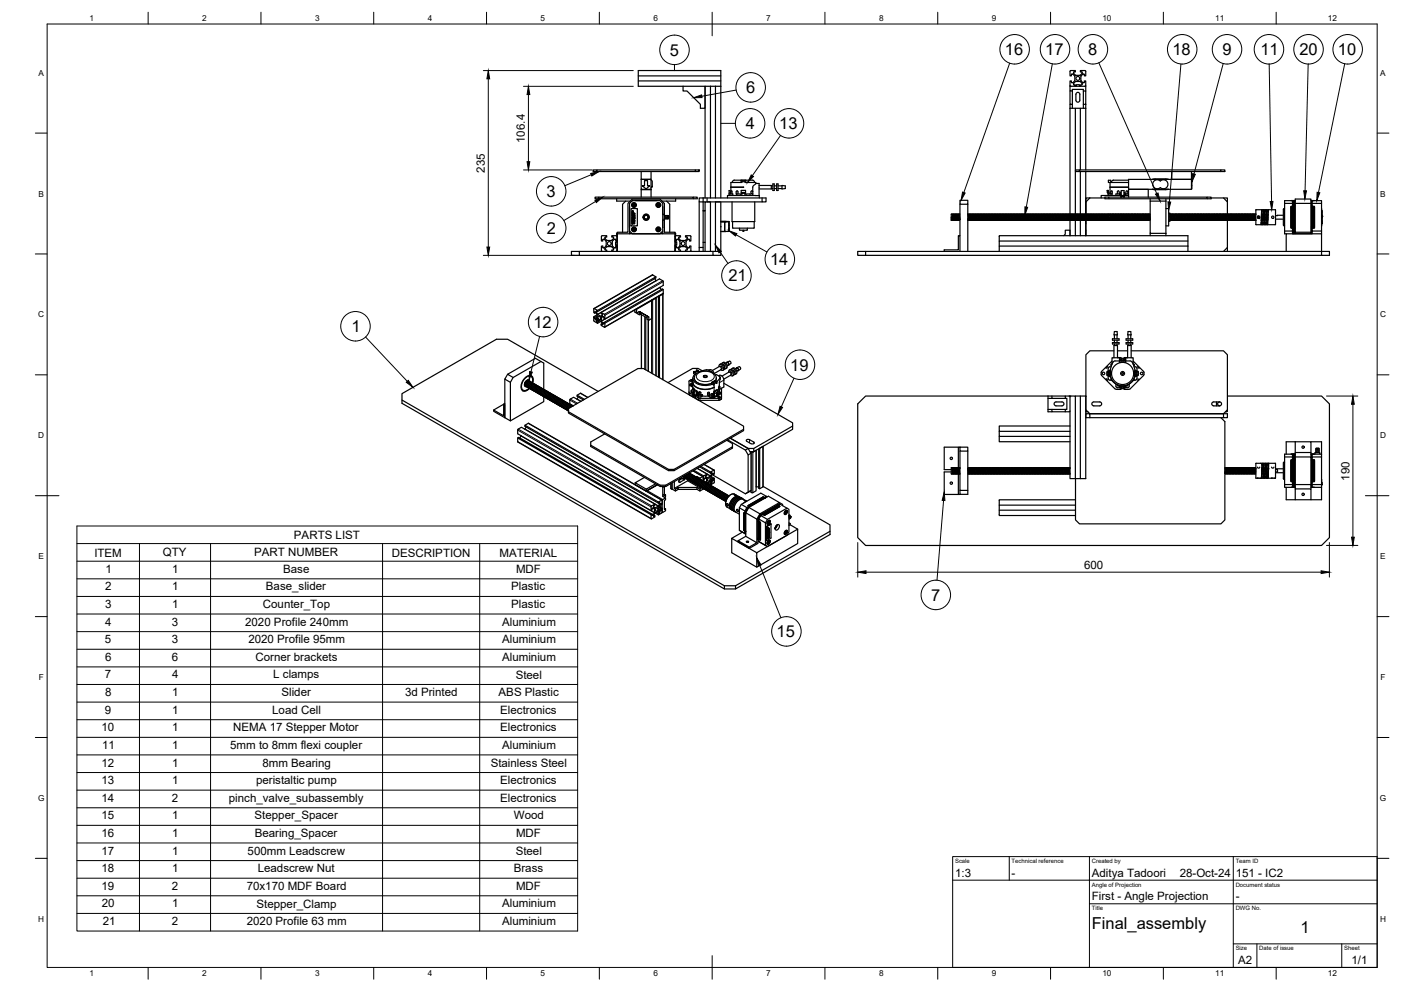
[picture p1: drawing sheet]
<svg xmlns="http://www.w3.org/2000/svg" width="594mm" height="420mm" viewBox="0 0 594 420" stroke-linecap="round" stroke-linejoin="round" font-family="sans-serif">
<defs><g id="words">
<g font-size="7">
<text x="284.1" y="23.6">5</text>
<text x="426.1" y="23.4">16</text>
<text x="443.3" y="23.4">17</text>
<text x="461.5" y="23.4">8</text>
<text x="497.2" y="23.4">18</text>
<text x="518.4" y="23.4">9</text>
<text x="534.5" y="23.4">11</text>
<text x="551" y="23.4">20</text>
<text x="567.4" y="23.4">10</text>
<text x="316.4" y="39.5">6</text>
<text x="316.3" y="54.8">4</text>
<text x="330.5" y="54.8">13</text>
<text x="231.8" y="83.6">3</text>
<text x="231.9" y="99.3">2</text>
<text x="326.6" y="112.4">14</text>
<text x="308.9" y="119.3">21</text>
<text x="149.1" y="140.9">1</text>
<text x="226.2" y="139.1">12</text>
<text x="335.1" y="157.1">19</text>
<text x="394.9" y="254.7">7</text>
<text x="329.3" y="270.2">15</text>
<text x="463" y="393.7">Final_assembly</text>
<text x="551.5" y="395.4">1</text>
</g>
<g font-size="4.9">
<text x="222.6" y="60.6" transform="rotate(-90 222.6 60.6)">106.4</text>
<text x="205.6" y="73.2" transform="rotate(-90 205.6 73.2)">235</text>
<text x="572.2" y="203.8" transform="rotate(-90 572.2 203.8)">190</text>
<text x="124.7" y="228.5">PARTS LIST</text>
<text x="40" y="235.9">ITEM</text>
<text x="69.1" y="235.8">QTY</text>
<text x="107.8" y="235.9">PART NUMBER</text>
<text x="166.1" y="235.9">DESCRIPTION</text>
<text x="211.9" y="235.9">MATERIAL</text>
<text x="44.7" y="242.8">1</text>
<text x="73" y="242.8">1</text>
<text x="120.1" y="242.8">Base</text>
<text x="218.8" y="242.8">MDF</text>
<text x="459.7" y="241.1">600</text>
<text x="44.6" y="250.3">2</text>
<text x="73" y="250.3">1</text>
<text x="112.8" y="250.3">Base_slider</text>
<text x="216.8" y="250.3">Plastic</text>
<text x="44.5" y="257.8">3</text>
<text x="73" y="257.8">1</text>
<text x="111.5" y="257.8">Counter_Top</text>
<text x="216.8" y="257.8">Plastic</text>
<text x="44.6" y="265.2">4</text>
<text x="72.9" y="265.3">3</text>
<text x="103.9" y="265.3">2020 Profile 240mm</text>
<text x="212.9" y="265.2">Aluminium</text>
<text x="44.5" y="272.7">5</text>
<text x="72.9" y="272.7">3</text>
<text x="105.3" y="272.8">2020 Profile 95mm</text>
<text x="212.9" y="272.7">Aluminium</text>
<text x="44.5" y="280.2">6</text>
<text x="72.9" y="280.2">6</text>
<text x="108.3" y="280.2">Corner brackets</text>
<text x="212.9" y="280.2">Aluminium</text>
<text x="44.5" y="287.6">7</text>
<text x="72.9" y="287.6">4</text>
<text x="115.9" y="287.6">L clamps</text>
<text x="218.7" y="287.7">Steel</text>
<text x="44.5" y="295.1">8</text>
<text x="73" y="295.1">1</text>
<text x="119.4" y="295.2">Slider</text>
<text x="171.7" y="295.1">3d Printed</text>
<text x="211.4" y="295.2">ABS Plastic</text>
<text x="44.5" y="302.6">9</text>
<text x="73" y="302.6">1</text>
<text x="115.4" y="302.6">Load Cell</text>
<text x="212.1" y="302.6">Electronics</text>
<text x="43" y="310">10</text>
<text x="73" y="310">1</text>
<text x="98.9" y="310.1">NEMA 17 Stepper Motor</text>
<text x="212.1" y="310">Electronics</text>
<text x="43.3" y="317.5">11</text>
<text x="73" y="317.5">1</text>
<text x="97.6" y="317.6">5mm to 8mm flexi coupler</text>
<text x="212.9" y="317.5">Aluminium</text>
<text x="43" y="325">12</text>
<text x="73" y="325">1</text>
<text x="111.3" y="325">8mm Bearing</text>
<text x="208.1" y="325">Stainless Steel</text>
<text x="43" y="332.4">13</text>
<text x="73" y="332.4">1</text>
<text x="108.6" y="332.4">peristaltic pump</text>
<text x="212.1" y="332.4">Electronics</text>
<text x="43" y="339.9">14</text>
<text x="72.9" y="339.9">2</text>
<text x="97.1" y="339.9">pinch_valve_subassembly</text>
<text x="212.1" y="339.9">Electronics</text>
<text x="43" y="347.4">15</text>
<text x="73" y="347.4">1</text>
<text x="107.9" y="347.4">Stepper_Spacer</text>
<text x="217.9" y="347.4">Wood</text>
<text x="43" y="354.9">16</text>
<text x="73" y="354.9">1</text>
<text x="108" y="354.9">Bearing_Spacer</text>
<text x="218.8" y="354.8">MDF</text>
<text x="43" y="362.3">17</text>
<text x="73" y="362.3">1</text>
<text x="105" y="362.3">500mm Leadscrew</text>
<text x="218.7" y="362.4">Steel</text>
<text x="43" y="369.8">18</text>
<text x="73" y="369.8">1</text>
<text x="109.3" y="369.8">Leadscrew Nut</text>
<text x="217.8" y="369.8">Brass</text>
<text x="405" y="371.7">1:3</text>
<text x="429" y="371.7">-</text>
<text x="463" y="371.7">Aditya Tadoori</text>
<text x="500.2" y="371.7">28-Oct-24</text>
<text x="524" y="371.7">151 - IC2</text>
<text x="43" y="377.3">19</text>
<text x="72.9" y="377.3">2</text>
<text x="104.6" y="377.3">70x170 MDF Board</text>
<text x="218.8" y="377.2">MDF</text>
<text x="463" y="381.7">First - Angle Projection</text>
<text x="524" y="381.7">-</text>
<text x="43.2" y="384.7">20</text>
<text x="73" y="384.7">1</text>
<text x="108.8" y="384.8">Stepper_Clamp</text>
<text x="212.9" y="384.7">Aluminium</text>
<text x="43.5" y="392.2">21</text>
<text x="72.9" y="392.2">2</text>
<text x="104.6" y="392.2">2020 Profile 63 mm</text>
<text x="212.9" y="392.2">Aluminium</text>
<text x="525" y="408.8">A2</text>
<text x="573.1" y="408.8">1/1</text>
</g>
<g font-size="3.5">
<text x="37.9" y="8.9">1</text>
<text x="85.8" y="8.9">2</text>
<text x="133.6" y="8.9">3</text>
<text x="181.4" y="8.9">4</text>
<text x="229.3" y="8.9">5</text>
<text x="277.1" y="8.9">6</text>
<text x="324.9" y="8.9">7</text>
<text x="372.7" y="8.9">8</text>
<text x="420.6" y="8.9">9</text>
<text x="467.4" y="8.9">10</text>
<text x="515.3" y="8.9">11</text>
<text x="563.1" y="8.9">12</text>
<text x="16.3" y="32">A</text>
<text x="585.3" y="32">A</text>
<text x="16.3" y="83.3">B</text>
<text x="585.3" y="83.3">B</text>
<text x="16.2" y="134.6">C</text>
<text x="585.2" y="134.6">C</text>
<text x="16.2" y="185.8">D</text>
<text x="585.2" y="185.8">D</text>
<text x="16.3" y="237">E</text>
<text x="585.3" y="237">E</text>
<text x="16.4" y="288.3">F</text>
<text x="585.4" y="288.3">F</text>
<text x="16.1" y="339.6">G</text>
<text x="585.1" y="339.6">G</text>
<text x="16.2" y="390.8">H</text>
<text x="585.2" y="390.8">H</text>
<text x="37.9" y="413.9">1</text>
<text x="85.8" y="413.9">2</text>
<text x="133.6" y="413.9">3</text>
<text x="181.4" y="413.9">4</text>
<text x="229.3" y="413.9">5</text>
<text x="277.1" y="413.9">6</text>
<text x="324.9" y="413.9">7</text>
<text x="372.7" y="413.9">8</text>
<text x="420.6" y="413.9">9</text>
<text x="467.4" y="413.9">10</text>
<text x="515.3" y="413.9">11</text>
<text x="563.1" y="413.9">12</text>
</g>
<g font-size="2.5">
<text x="405" y="366">Scale</text>
<text x="429" y="366">Technical reference</text>
<text x="463" y="366">Created by</text>
<text x="524" y="366">Team ID</text>
<text x="463" y="376">Angle of Projection</text>
<text x="524" y="376">Document status</text>
<text x="463" y="386">Title</text>
<text x="524" y="386">DWG No.</text>
<text x="524" y="403">Size</text>
<text x="534" y="403">Date of issue</text>
<text x="570" y="403">Sheet</text>
</g>
</g></defs>
<!-- layer: Visible -->
<g fill="none" stroke="#000" stroke-width=".51">
<path d="M270.7 34.3h34.9M270.7 32.2h34.9M289.6 36.6h9.4v9.3h-2v-1.7l-5.7-5.6h-1.7zM289.6 36.6h-18.9v-6.7h34.9v6.7M301.3 36.6h-2.3v47.3M301.3 36.6h2.1M301.3 36.6v47.3M303.4 36.6h2.2M303.4 36.6v47.3M305.6 36.6v47.3M453.7 38.6v5.6h1v-5.6M454 36.6h-.3v2h1v-.7h4.7v.7"/>
<path d="M454 36.6h2v-.6l-.7-.1-.1-.4 1-1 1.8 .1 .8 .7v.6l-.7 .1v.6h2M454.1 36.6l-.4-.4v-1.9h.6l.1 .7h.6l.7-.8 .1-1.9-.9-.9-.5 .1-.1 .7h-.6v-2l.3-.3h2v.6h-.7v.5l.8 .9h2l.7-.7v-.7h-.7v-.6l2.3 .2v2.1h-.6l-.1-.7-.4-.1-1 .9 .1 1.9 .8 .8h.5l.1-.7h.6v1.9l-.3 .4M456 36.6h2.1M456.4 36.6v-.7h1.3v.7M456.5 39.4l.6-.2 .7 .5 .1 2.8a.84 .84 0 0 1-.8 .8 .84 .84 0 0 1-.9-.8zM459.4 38.6h1v5.6h-1zM460.1 36.6h.3v2M453.7 45.9h6.7M453.7 44.2v46.6M454.7 44.2v1.7M456 45.9v45.2M458.1 45.9v26.2"/>
<path d="M459.4 44.2v1.7M460.4 44.2v27.9M253.2 72.7v-.6h-1.7v.6h43.3M253.2 72.1h41.6M271.9 72.7v3.4h4.2v-3.4M271.9 76.1h4.2v4.2h-4.2zM273.3 76.6h1.3v2.2h.9l-1.5 1.3-1.7-1.3h1zM276.1 76.6l.5 .2v.9a1.08 1.08 0 0 1-.3 1.6h-.2M276.6 79.1l-.5 .3M276.6 79v.1M294.8 72.1h1.7v.6h-1.7zM309.9 79.3l5.5 .1h-5.5"/>
<path d="M310.5 77.2v.2M311.4 76.4h7.7M311.4 76.4l-.6 .2-.2 .6M314.2 77.4h-4.3v3.7M314.2 77.4v-1h2v1M314.6 76.4v1h-.4M314.6 77h1.3M315.9 76.4v1h4.6v.4M319.1 76.4l.6 .2 .2 .8M320.5 77.8l-1.2 1.2-.1 2.2M320.5 77.8h1.4v5.1h-1.4M321.9 78.6h5.2v1.5h-5.2"/>
<path d="M327.1 79.9h.6M327.1 78.8h.6M327.7 78h.6v2.8h-.6zM328.3 79.9h1M328.3 78.8h1M329.3 78h.6v2.8h-.6zM329.9 79.9h1.7M329.9 78.8h1.7M331.6 78.6l1.4 .2v1.1l-1.4 .2zM457.7 72.1h60v.6M458.1 72.7v18.2M460.4 72.7v18.1"/>
<path d="M470.7 79.3h7.9M470.7 77.4v2M471 77.4v-1h-1v1h8.6M472.2 76.4h6.4M472.2 76.4l-.6 .2-.3 .8M478.6 76.1h26.6v4.2h-26.6zM478.6 79.4h-7.9v2.8M489.3 76.8l.9-.5h.9a1.03 1.03 0 0 0 1.8 0 1.91 1.91 0 0 1 2.3 2.3 1.91 1.91 0 0 1-3.2 .9 1.92 1.92 0 0 1-2.7 0 1.92 1.92 0 0 1 0-2.7zM495.4 76h-6.7M496.9 72.7v3.4h8.3v-3.4M505.2 76.6v2.2M505.4 78.8l-.2 1.3"/>
<path d="M517.7 72.1h1.7v.6h-63.3v-.6h1.6v.6M254 83.6h40v.7M261.5 99.9h.1M261.5 84.3v1h5.8M261.7 98.9l-.2 1M265.3 85.3l-1.3 1.3v11.9M266.9 87.6v8.9M267 86.2l1.1-1.1h11.7l1.2 1.1v11.8l-1.2 1.1h-11.7l-1.1-1.1zM267 98.9h.9M267 98v1.1M267.6 88.4h2.7v7.4h-2.7zM268.1 94.7l.4-.1v.2z"/>
<path d="M268.1 94.1l.4 .3-.4 .1zM268.1 93.7l.4 .3v-.3v.4h-.4zM268.1 92.4v.3l.4-.3v.4h-.4zM268.1 92l.4-.1v.4h-.4zM268.1 91.2h.4l-.4 .1 .4 .1-.4 .2 .4 .1h-.4l.4-.2zM268.1 90.3l.4 .2-.4 .2zM268.1 89.4l.4-.1v.4h-.4zM268.1 93.3l.4 .3h-.4zM268.1 92.9l.4 .3h-.4zM268.1 92.1l.2 .2zM268.1 89.5l.2 .2zM268.1 93.4l.2 .2z"/>
<path d="M268.1 92.9l.2 .3zM268.4 97.5l.1 .2M268.4 87.2l.1 .2M268.4 97.5l.2-.2 .5 .4h-.6M268.4 97v.5M268.4 97l.2 .2M268.4 87.2l.2-.2 .5 .4h-.6M268.4 86.7v.5M268.4 86.7l.2 .1M268.5 96.8h.6l-.5 .4M268.5 96.8l.3 .3M268.5 86.5h.6l-.2 .2"/>
<path d="M268.5 86.5l.1 .3M268.5 96.8l-.1 .2M268.5 86.5l-.1 .1M268.6 97.2h-.1M268.6 97.2v.1M268.6 86.8l-.1 .1M268.6 86.9l-.1 .1M268.7 97.3h-.2M268.7 94.7l.5 .1zM268.7 93.9h.5v.3h-.5zM268.7 92.9l.5 .1zM268.7 90.9h.5l-.2 .2z"/>
<path d="M268.7 94.3l.5 .2-.5 .1zM268.7 92.6h.5zM268.8 97.5l-.3 .2M268.8 86.7v.1M268.8 87.2l-.3 .2M268.8 91.9l.3 .2 .1-.2v.3zM268.8 93.4l.4 .3-.2-.2-.2 .2zM268.8 90.4l.4 .3-.2-.3-.2 .3zM268.8 92.6h.1M268.8 86.7h.1M268.8 87.1l.1 .1M268.8 90.9l.2 .2z"/>
<path d="M268.9 86.7h.1M268.9 97l.1 .2M268.9 86.7l.1 .1M269 92.3h.1M269 97.3l.3 .2M269 97.3l-.1 .2M269 87l-.1 .1M269.1 97.3h-.1M269.1 86.9l-.1 .1M269.1 97.2l-.1 .1M269.1 87l.2 .2M269.1 86.9h-.1"/>
<path d="M269.1 97.3l.2 .2M269.1 96.8l.2 .2M269.1 86.5l.2 .1M269.3 97l-.2 .3M269.3 97l-.3 .2M269.3 86.7l-.2 .3M269.3 86.7l-.3 .2M269.3 97.5l-.2 .2M269.3 87.2l-.2 .2M271.9 80.3l4.2 .1M271.9 80.4v3.2M276.1 80.3v.1"/>
<path d="M276.1 80.4v3.2M278.5 85h-9M278.7 87.2l.2 .2M278.7 97.5l.2 .2M278.7 86.7v.5M278.7 86.7l.3 .1M278.7 97v.5M278.7 97l.3 .2M278.9 87.4h.5M278.9 86.5h.5M278.9 86.5l.2 .2M278.9 97.7h.5"/>
<path d="M278.9 96.8h.5M278.9 96.8l.2 .2M278.9 86.5l-.2 .1M278.9 96.8l-.2 .2M278.9 87l.2 .1M278.9 97.3l.2 .2M279 86.8l-.1 .1M279 86.9h-.1M279 87l-.3 .2M279 97.2h-.1M279 97.2l-.1 .1M279 97.3l-.3 .2"/>
<path d="M279 86.9l-.1 .1M279 97.3h-.1M279.1 86.7l-.2 .1M279.1 97l-.2 .2M279.1 86.7v.1M279.1 87.2l-.2 .2M279.1 87.1v.1M279.1 97.5l-.2 .2M279.1 86.7h.1M279.1 87.1l.1 .1M279.1 97l.1 .1M279.1 97.4l.1 .1"/>
<path d="M279.2 86.7h.1M279.3 97.3h.1M279.4 87l.2 .2M279.4 87h.1M279.4 97.3l.2 .2M279.4 87v.4M279.4 97.3v.4M279.4 86.9l-.1 .1M279.4 86.9h-.1M279.4 97.3h.1M279.4 86.5l.2 .1M279.4 96.8l.2 .2"/>
<path d="M279.4 86.5l-.2 .2M279.4 96.8v.4M279.6 86.7l-.2 .3M279.6 86.7h-.4M279.6 97l-.2 .3M279.6 97l-.3 .2M279.6 87.2l-.2 .2M279.6 97.5l-.2 .2M280 98.9h1M281 98v1.1M281 87.6v3.2h.7v2.5h-.7v3.2M281.7 91.4l.8 .6"/>
<path d="M281.7 91.6l.3 .4M281.7 92.4l.4 .4h.5M281.7 91.4v-5.1l-1.9-1.9h-11.7l-1.8 1.8v12.3h-4.6v.6M281.7 92.8v5.7h4.6v.6M282 91.4l.6 .1a.54 .54 0 0 0 .3 .5 .54 .54 0 0 0 .7-.1l-.5 .2 .5 .4-.2 .3-.8-.6M282 92.8h-.3M282.1 92.2l.6 .6h.4M282.6 91.4h.4l.5 .5M282.7 85.3l1.3 1.3v11.9M283.1 92.1l.5 .2M283.1 92.1h.1M283.2 91.4l.3 .4"/>
<path d="M283.5 92.3v.1M286.3 98.9l.1 1.2M286.5 84.3v1h-5.8M292.6 99.9h-1.9v.6l.7 .1v.6l-.7 .7-2 .1M292.6 99.9l.4 .4M294 83.6h1.7v.7h-43.4v-.7h1.7v.7M296.5 85.6v19.3M298.2 83.9h26.6v1.7h-1.6v-1.7M298.2 83.9v22.7M298.2 83.9h-1.7v1.7h2.5M298.2 89.4h.8M298.2 89.3h.8"/>
<path d="M299.8 83.9v1.7h23.4M303.4 85.6v21M305.6 96v.2M305.6 93.9h3.5M305.6 93.9h2.3M305.6 85.6v21M307.9 94.1h-2.3h1.7v4h-1.7h2.3M309.1 94.1h-1.8v4h1.8M309.1 93.9h.1M309.1 94v.1M309.1 93.9v4.2M309.1 94.4v2.9"/>
<path d="M309.1 96.5h.1M309.1 95.6h.1M309.1 97.3h.1M309.1 98.1h.1M309.1 97.3v.3M309.2 82.2h1.5v.7M309.8 81.4h-.2v.8M309.8 81.3l-.2-.5h-.4v2.1M309.8 81.5v.5M309.8 81.3v.9M309.9 81.3l.4-.3 .1 1.2M310.4 85.6v8.4h9.6v-8.4"/>
<path d="M310.6 94v2.6M312.4 82.2v.7M312.6 80.9l.3 .3v1M312.6 80.9l-.4 .4v.9h.2M313.6 96.7l.1 .9M313.7 97.6h3M313.9 82.9h.7M314.3 80.7h1.8v1.3h-1.8zM314.3 81.6h1.8M314.6 82v.2h-2.2M315.1 97.6v.5h.3v-.5M315.8 82v.2h2.3v.7"/>
<path d="M316.5 82.7l-.6 .2M316.5 82.7v.2M316.9 96.7l-.2 .9M319.2 82.2h-.8l.3-1.2 .5 .1v1.8M319.8 94l-.2 2.7-8.9-.1M320.5 82.9h-12v1M320.5 82.9h.1M321.9 82.9l.1 1M403.4 92.1v-1.3a.56 .56 0 0 1 .6 .3 .56 .56 0 0 1-.1 .6l.3 1.7M403.4 92.8v.6M403.4 92.1h.1M403.4 92.1v.7"/>
<path d="M403.4 92.1h.3l.1 1.3M403.4 92.1l.2 1M403.4 93.4h.1M403.5 93.4h-.1M403.5 92.1l.2 1M403.6 93.1h.1M403.6 93.1l-.1 .3M403.7 93.1l.1 .3M403.8 90.8l.5 2.3M403.8 93.4h.3M403.9 91.1h.1M404 91.1l.2-.3 .3 2.5 .3 .1"/>
<path d="M404 91.1l.3 2M404.2 90.8l.3 .1 .3 2.5 .1-.3M404.3 93.1l-.1 .3M404.3 93.1l.2 .3M404.5 90.8l.4 2.3M404.6 91.1h.1M404.7 91.1l.1-.3 .4 2.6M404.7 91.1l.3 2M404.8 90.8l.4 .1 .3 2.5M404.9 93.1h.1M405 93.1l.1 .3M405.2 90.8l.4 2.3"/>
<path d="M405.2 93.4h.3M405.3 91.1h.1M405.3 91.1l.2-.3 .3 2.6M405.4 91.1l.3 2M405.5 90.8l.3 .1 .3 2.5M405.6 93.1h.1M405.6 93.1l-.1 .3M405.7 93.1l.1 .3M405.8 90.8l.5 2.3M405.8 93.4h.3M405.9 91.1h.1M406 91.1l.2-.3 .2 2.5 .4 .1"/>
<path d="M406 91.1l.3 2M406.2 90.8l.3 .1 .3 2.5 .2-.3M406.3 93.1h.1M406.3 93.1l-.2 .3M406.3 93.1l.2 .3M406.5 90.8l.4 2.3M406.6 91.1h.1M406.7 91.1l.1-.3 .3 1.9M406.7 91.1l.3 2M406.8 90.8h.3M406.9 93.1h.1M407 93.1l.1 .1"/>
<path d="M407.1 86.6v13.3M410.4 90.8l.4 2.6M410.4 92.7l.1 .7M410.4 86.6h-3.3v-1.7h3.3v21.7M410.4 93.2l.1 .2M410.5 90.8l.5 2.3M410.5 93.4h.3M410.6 91.1h.1M410.7 91.1l.1-.3 .3 2.5 .4 .1M410.7 91.1l.3 2M410.8 90.8l.4 .1 .3 2.5 .1-.3M411 93.1l-.2 .3"/>
<path d="M411 93.1l.1 .3M411.2 90.8l.4 2.3M411.3 91.1h.1M411.4 91.1l.1-.3 .3 2.6M411.4 91.1l.3 2M411.5 90.8l.3 .1 .4 2.5M411.6 93.1h.1M411.7 93.1l.1 .3M411.8 90.8l.5 2.3M411.8 93.4h.3M411.9 91.1h.1M412 91.1l.2-.3 .3 2.6"/>
<path d="M412 91.1l.3 2M412.2 90.8l.3 .1 .3 2.5M412.3 93.1h.1M412.3 93.1l-.1 .3M412.3 93.1l.2 .3M412.5 90.8l.4 2.3M412.5 93.4h.3M412.6 91.1h.1M412.7 91.1l.1-.3 .3 2.5 .4 .1M412.7 91.1l.3 2M412.8 90.8l.4 .1 .3 2.5 .1-.3M412.9 93.1h.1"/>
<path d="M412.9 93.1l-.1 .3M413 93.1l.1 .3M413.2 90.8l.4 2.3M413.3 91.1h.1M413.3 91.1l.2-.3 .3 2.5 .3 .1M413.4 91.1l.3 2M413.5 90.8l.4 .1 .2 2.5 .2-.3M413.6 93.1h.1M413.7 93.1l.1 .3M413.8 90.8l.5 2.3M413.9 91.1h.1M414 91.1l.2-.3 .3 2.6"/>
<path d="M414 91.1l.3 2M414.2 90.8l.3 .1 .3 2.5M414.3 93.1h.1M414.3 93.1l.2 .3M414.5 90.8l.4 2.3M414.5 93.4h.3M414.6 91.1h.1M414.7 91.1l.1-.3 .4 2.6M414.7 91.1l.3 2M414.8 90.8l.4 .1 .3 2.5M414.9 93.1h.1M415 93.1l-.2 .3"/>
<path d="M415 93.1l.1 .3M415.2 90.8l.4 2.3M415.2 93.4h.3M415.3 91.1h.1M415.4 91.1l.1-.3 .3 2.5 .3 .1M415.4 91.1l.3 2M415.5 90.8l.3 .1 .3 2.5 .2-.3M415.6 93.1h.1M415.6 93.1l-.1 .3M415.7 93.1l.1 .3M415.8 90.8l.5 2.3M415.9 91.1h.1"/>
<path d="M416 91.1l.2-.3 .3 2.6M416 91.1l.3 2M416.2 90.8l.3 .1 .3 2.5M416.3 93.1h.1M416.3 93.1l.2 .3M416.5 90.8l.4 2.3M416.5 93.4h.3M416.6 91.1h.1M416.7 91.1l.1-.3 .4 2.6M416.7 91.1l.3 2M416.8 90.8l.4 .1 .3 2.5M416.9 93.1h.1"/>
<path d="M416.9 93.1l-.1 .3M417 93.1l.1 .3M417.2 90.8l.4 2.3M417.2 93.4h.3M417.3 91.1h.1M417.3 91.1l.2-.3 .3 2.6M417.4 91.1l.3 2M417.5 90.8l.4 .1 .2 2.5M417.6 93.1h.1M417.6 93.1l-.1 .3M417.7 93.1l.1 .3M417.8 90.8l.5 2.3"/>
<path d="M417.8 93.4h.3M417.9 91.1h.1M418 91.1l.2-.3 .2 2.5 .4 .1M418 91.1l.3 2M418.2 90.8l.3 .1 .3 2.5M418.3 93.1h.1M418.3 93.1l-.2 .3M418.3 93.1l.2 .3M418.5 90.8l.4 2.3M418.8 90.8l.4 .1 .3 2.5M418.9 93.1h.1M419 93.1l-.2 .3"/>
<path d="M419 93.1l-.2-2.3 .4 2.6M419 93.1l.1 .3M419.2 90.8l.4 2.3M419.2 93.4h.3M419.3 91.1h.1M419.4 91.1l.1-.3 .3 2.6M419.4 91.1l.3 2M419.5 90.8l.3 .1 .4 2.5M419.6 93.1h.1M419.6 93.1l-.1 .3M419.7 93.1l.1 .3M419.8 90.8l.5 2.3"/>
<path d="M419.8 93.4h.3M419.9 91.1h.1M420 91.1l.2-.3 .3 2.5 .3 .1M420 91.1l.3 2M420.2 90.8l.3 .1 .3 2.5 .1-.3M420.3 93.1l-.1 .3M420.3 93.1l.2 .3M420.5 90.8l.4 2.3M420.6 91.1h.1M420.7 91.1l.1-.3 .4 2.6M420.7 91.1l.3 2M420.8 90.8l.4 .1 .3 2.5"/>
<path d="M420.9 93.1h.1M421 93.1l.1 .3M421.2 90.8l.4 2.3M421.2 93.4h.3M421.3 91.1h.1M421.3 91.1l.2-.3 .3 2.6M421.4 91.1l.3 2M421.5 90.8l.4 .1 .2 2.5M421.6 93.1h.1M421.6 93.1l-.1 .3M421.7 93.1l.1 .3M421.8 90.8l.5 2.3"/>
<path d="M421.8 93.4h.3M421.9 91.1h.1M422 91.1l.2-.3 .2 2.5 .4 .1M422 91.1l.3 2M422.2 90.8l.3 .1 .3 2.5 .2-.3M422.3 93.1h.1M422.3 93.1l-.2 .3M422.3 93.1l.2 .3M422.5 90.8l.4 2.3M422.6 91.1h.1M422.7 91.1l.1-.3 .4 2.6M422.7 91.1l.3 2"/>
<path d="M422.8 90.8l.4 .1 .3 2.5M422.9 93.1h.1M423 93.1l.1 .3M423.2 90.8l.4 2.3M423.2 93.4h.3M423.3 91.1h.1M423.4 91.1l.1-.3 .3 2.6M423.4 91.1l.3 2M423.5 90.8l.3 .1 .4 2.5M423.6 93.1h.1M423.6 93.1l-.1 .3M423.7 93.1l.1 .3"/>
<path d="M423.8 90.8l.5 2.3M423.8 93.4h.3M423.9 91.1h.1M424 91.1l.2-.3 .3 2.6M424 91.1l.3 2M424.2 90.8l.3 .1 .3 2.5M424.3 93.1h.1M424.3 93.1l-.1 .3M424.3 93.1l.2 .3M424.5 90.8l.4 2.3M424.5 93.4h.3M424.6 91.1h.1"/>
<path d="M424.7 91.1l.1-.3 .3 2.5 .4 .1M424.7 91.1l.3 2M424.8 90.8l.4 .1 .3 2.5M424.9 93.1h.1M424.9 93.1l-.1 .3M425 93.1l.1 .3M425.2 90.8l.4 2.3M425.5 90.8l.3 .1 .3 2.5M425.6 93.1h.1M425.6 93.1l-.1 .3M425.7 93.1l-.2-2.3 .3 2.6M425.7 93.1l.1 .3"/>
<path d="M425.8 90.8l.5 2.3M425.8 93.4h.3M425.9 91.1h.1M426 91.1l.2-.3 .3 2.6M426 91.1l.3 2M426.2 90.8l.3 .1 .3 2.5M426.3 93.1h.1M426.3 93.1l-.2 .3M426.3 93.1l.2 .3M426.5 90.8l.4 2.3M426.5 93.4h.3M426.6 91.1h.1"/>
<path d="M426.7 91.1l.1-.3 .4 2.6M426.7 91.1l.3 2M426.8 90.8l.4 .1 .3 2.5M426.9 93.1h.1M427 93.1l-.2 .3M427 93.1l.1 .3M427.2 90.8l.4 2.3M427.2 93.4h.3M427.3 91.1h.1M427.4 91.1l.1-.3 .3 2.5 .3 .1M427.4 91.1l.3 2M427.5 90.8l.3 .1 .4 2.5"/>
<path d="M427.6 93.1h.1M427.6 93.1l-.1 .3M427.7 93.1l.1 .3M427.8 90.8l.5 2.3M428.2 90.8l.3 .1 .3 2.5M428.3 93.1h.1M428.3 93.1l-.1 .3M428.3 93.1l-.1-2.3 .3 2.6M428.3 93.1l.2 .3M428.5 90.8l.4 2.3M428.5 93.4h.3M428.6 91.1h.1"/>
<path d="M428.7 91.1l.1-.3 .4 2.6M428.7 91.1l.3 2M428.8 90.8l.4 .1 .3 2.5M428.9 93.1h.1M428.9 93.1l-.1 .3M429 93.1l.1 .3M429.2 90.8l.5 2.3M429.2 93.4h.3M429.3 91.1h.1M429.3 91.1l.2-.3 .3 2.5 .3 .1M429.4 91.1l.3 2M429.5 90.8l.4 .1 .2 2.5 .2-.3"/>
<path d="M429.6 93.1l-.1 .3M429.7 93.1l.1 .3M429.8 90.8l.5 2.3M429.9 91.1h.1M430 91.1l.2-.3 .3 2.6M430 91.1l.3 2M430.2 90.8l.3 .1 .3 2.5M430.3 93.1h.1M430.3 93.1l.2 .3M430.5 90.8l.4 2.3M430.5 93.4h.3M430.6 91.1h.1"/>
<path d="M430.7 91.1l.1-.3 .4 2.6M430.7 91.1l.3 2M430.8 90.8l.4 .1 .3 2.5M430.9 93.1h.1M431 93.1l-.2 .3M431 93.1l.1 .3M431.2 90.8l.4 2.3M431.2 93.4h.3M431.3 91.1h.1M431.4 91.1l.1-.3 .3 2.5 .3 .1M431.4 91.1l.3 2M431.5 90.8l.3 .1 .3 2.5 .2-.3"/>
<path d="M431.6 93.1h.1M431.6 93.1l-.1 .3M431.7 93.1l.1 .3M431.8 90.8l.5 2.3M431.9 91.1h.1M432 91.1l.2-.3 .3 2.6M432 91.1l.3 2M432.2 90.8l.3 .1 .3 2.5M432.3 93.1h.1M432.3 93.1l.2 .3M432.5 90.8l.4 2.3M432.5 93.4h.3"/>
<path d="M432.6 91.1h.1M432.7 91.1l.1-.3 .4 2.6M432.7 91.1l.3 2M432.8 90.8l.4 .1 .3 2.5M432.9 93.1h.1M432.9 93.1l-.1 .3M433 93.1l.1 .3M433.2 90.8l.4 2.3M433.2 93.4h.3M433.3 91.1h.1M433.3 91.1l.2-.3 .3 2.6M433.4 91.1l.3 2"/>
<path d="M433.5 90.8l.4 .1 .2 2.5M433.6 93.1h.1M433.6 93.1l-.1 .3M433.7 93.1l.1 .3M433.8 90.8l.5 2.3M433.8 93.4h.3M433.9 91.1h.1M434 91.1l.2-.3 .2 2.5 .4 .1M434 91.1l.3 2M434.2 90.8l.3 .1 .3 2.5M434.3 93.1h.1M434.3 93.1l-.2 .3"/>
<path d="M434.3 93.1l.2 .3M434.5 90.8l.4 2.3M434.8 90.8l.4 .1 .3 2.5M434.9 93.1h.1M435 93.1l-.2 .3M435 93.1l-.2-2.3 .4 2.6M435 93.1l.1 .3M435.2 90.8l.4 2.3M435.2 93.4h.3M435.3 91.1h.1M435.4 91.1l.1-.3 .3 2.6M435.4 91.1l.3 2"/>
<path d="M435.5 90.8l.3 .1 .4 2.5M435.6 93.1h.1M435.6 93.1l-.1 .3M435.7 93.1l.1 .3M435.8 90.8l.6 2.3M435.8 93.4h.3M435.9 91.1h.1M436 91.1l.2-.3 .3 2.5 .3 .1M436 91.1l.3 2M436.2 90.8l.3 .1 .3 2.5 .1-.3M436.3 93.1l-.1 .3M436.3 93.1l.2 .3"/>
<path d="M436.5 90.8l.4 2.3M436.6 91.1h.1M436.7 91.1l.1-.3 .4 2.6M436.7 91.1l.3 2M436.8 90.8l.4 .1 .3 2.5M436.9 93.1h.1M437 93.1l.1 .3M437.2 90.8l.4 2.3M437.2 93.4h.3M437.3 91.1h.1M437.3 91.1l.2-.3 .3 2.6M437.4 91.1l.3 2"/>
<path d="M437.5 90.8l.4 .1 .2 2.5M437.6 93.1h.1M437.6 93.1l-.1 .3M437.7 93.1l.1 .3M437.8 90.8l.5 2.3M437.8 93.4h.3M437.9 91.1h.1M438 91.1l.2-.3 .2 2.5 .4 .1M438 91.1l.3 2M438.2 90.8l.3 .1 .3 2.5 .2-.3M438.3 93.1h.1M438.3 93.1l-.2 .3"/>
<path d="M438.3 93.1l.2 .3M438.5 90.8l.4 2.3M438.6 91.1h.1M438.7 91.1l.1-.3 .4 2.6M438.7 91.1l.3 2M438.8 90.8l.4 .1 .3 2.5 .1-.3M438.9 93.1h.1M439 93.1l.1 .3M439.2 90.8l.4 2.3M439.2 93.4h.3M439.3 91.1h.1M439.4 91.1l.1-.3 .3 2.6"/>
<path d="M439.4 91.1l.3 2M439.5 90.8l.3 .1 .4 2.5M439.6 93.1h.1M439.7 93.1l.1 .3M439.8 90.8l.5 2.3M439.8 93.4h.3M439.9 91.1h.1M440 91.1l.2-.3 .3 2.6M440 91.1l.3 2M440.2 90.8l.3 .1 .3 2.5M440.3 93.1h.1M440.3 93.1l-.1 .3"/>
<path d="M440.3 93.1l.2 .3M440.5 90.8l.4 2.3M440.5 93.4h.3M440.6 91.1h.1M440.7 91.1l.1-.3 .3 2.5 .4 .1M440.7 91.1l.3 2M440.8 90.8l.4 .1 .3 2.5 .1-.3M440.9 93.1h.1M440.9 93.1l-.1 .3M441 93.1l.1 .3M441.2 90.8l.4 2.3M441.3 91.1h.1"/>
<path d="M441.3 91.1l.2-.3 .3 2.6M441.4 91.1l.3 2M441.5 90.8l.4 .1 .3 2.5M441.6 93.1h.1M441.7 93.1l.1 .3M441.8 90.8l.5 2.3M441.8 93.4h.3M441.9 91.1h.1M442 91.1l.2-.3 .3 2.6M442 91.1l.3 2M442.2 90.8l.3 .1 .3 2.5M442.3 93.1h.1"/>
<path d="M442.3 93.1l-.1 .3M442.3 93.1l.2 .3M442.5 90.8l.4 2.3M442.5 93.4h.3M442.6 91.1h.1M442.7 91.1l.1-.3 .4 2.6M442.7 91.1l.3 2M442.8 90.8l.4 .1 .3 2.5M442.9 93.1h.1M443 93.1l-.2 .3M443 93.1l.1 .3M443.1 90.8l.6 2.3"/>
<path d="M443.2 93.4h.3M443.3 91.1h.1M443.4 91.1l.1-.3 .3 2.5 .3 .1M443.4 91.1l.3 2M443.5 90.8l.3 .1 .4 2.5M443.6 93.1l-.1 .3M443.7 93.1l.1 .3M443.8 90.8l.5 2.3M444.2 90.8l.3 .1 .3 2.5M444.3 93.1h.1M444.3 93.1l-.1 .3M444.3 93.1l-.1-2.3 .3 2.6"/>
<path d="M444.3 93.1l.2 .3M444.5 90.8l.4 2.3M444.5 93.4h.3M444.6 91.1h.1M444.7 91.1l.1-.3 .4 2.6M444.7 91.1l.3 2M444.8 90.8l.4 .1 .3 2.5M444.9 93.1h.1M444.9 93.1l-.1 .3M445 93.1l.1 .3M445.2 90.8l.5 2.3M445.2 93.4h.3"/>
<path d="M445.3 91.1h.1M445.3 91.1l.2-.3 .3 2.5 .3 .1M445.4 91.1l.3 2M445.5 90.8l.4 .1 .2 2.5 .2-.3M445.6 93.1l-.1 .3M445.7 93.1l.1 .3M445.8 90.8l.5 2.3M445.9 91.1h.1M446 91.1l.2-.3 .3 2.6M446 91.1l.3 2M446.2 90.8l.3 .1 .3 2.5M446.3 93.1h.1"/>
<path d="M446.3 93.1l.2 .3M446.5 90.8l.4 2.3M446.5 93.4h.3M446.6 91.1h.1M446.7 91.1l.1-.3 .4 2.6M446.7 91.1l.3 2M446.8 90.8l.4 .1 .3 2.5M446.9 93.1h.1M447 93.1l-.2 .3M447 93.1l.1 .3M447.1 90.8l.5 2.3M447.2 93.4h.3"/>
<path d="M447.3 91.1h.1M447.4 91.1l.1-.3 .3 2.6h.3M447.4 91.1l.3 2M447.5 90.8l.3 .1 .3 2.5 .2-.3M447.6 93.1h.1M447.6 93.1l-.1 .3M447.7 93.1l.1 .3M447.8 90.8l.5 2.3M448 91.1h.1M448 91.1l.2-.3 .3 2.6M448 91.1l.3 2M448.2 90.8l.3 .1 .3 2.5"/>
<path d="M448.3 93.1h.1M448.3 93.1l.2 .3M448.5 90.8l.4 2.3M448.5 93.4h.3M448.6 91.1h.1M448.7 91.1l.1-.3 .4 2.6M448.7 91.1l.3 2M448.8 90.8l.4 .1 .3 2.5M448.9 93.1h.1M448.9 93.1l-.1 .3M449 93.1l.1 .3M449.2 90.8l.4 2.3"/>
<path d="M449.2 93.4h.3M449.3 91.1h.1M449.3 91.1l.2-.3 .3 2.6M449.4 91.1l.3 2M449.5 90.8l.4 .1 .3 2.5M449.6 93.1h.1M449.6 93.1l-.1 .3M449.7 93.1l.1 .3M449.8 90.8l.6 2.3M449.8 93.4h.3M449.9 91.1h.1M450 91.1l.2-.3 .2 2.5 .4 .1"/>
<path d="M450 91.1l.3 2M450.2 90.8l.3 .1 .3 2.5M450.3 93.1l-.1 .3M450.3 93.1l.2 .3M450.5 90.8l.4 2.3M450.8 90.8l.4 .1 .3 2.5M450.9 93.1h.1M451 93.1l-.2 .3M451 93.1l-.2-2.3 .4 2.6M451 93.1l.1 .3M451.1 90.8l.5 2.3M451.2 93.4h.3"/>
<path d="M451.3 91.1h.1M451.4 91.1l.1-.3 .3 2.6M451.4 91.1l.3 2M451.5 90.8l.3 .1 .4 2.5M451.6 93.1h.1M451.6 93.1l-.1 .3M451.7 93.1l.1 .3M451.8 90.8l.5 2.3M451.8 93.4h.3M452 91.1h.1M452 91.1l.2-.3 .3 2.6M452 91.1l.3 2"/>
<path d="M452.2 90.8l.3 .1 .3 2.5M452.3 93.1h.1M452.3 93.1l-.1 .3M452.3 93.1l.2 .3M452.5 90.8l.5 2.3M452.5 93.4h.3M452.6 91.1h.1M452.7 91.1l.1-.3 .3 2.5 .4 .1M452.7 91.1l.3 2M452.8 90.8l.4 .1 .3 2.5M452.9 93.1l-.1 .3M453 93.1l.1 .3"/>
<path d="M453.2 90.8l.4 2.3M453.5 90.8l.4 .1 .3 2.5M453.6 93.1h.1M453.6 93.1l-.1 .3M453.7 93.1l-.2-2.3 .3 2.6M453.7 93.1l.1 .3M453.7 93.2v6.7v-2.3h-2v1.7l-.6 .6M453.8 90.8l.5 2.3M453.8 93.4h.3M453.9 91.1h.1M454 91.1l.2-.3 .3 2.6M454 91.1l.3 2"/>
<path d="M454.2 90.8l.3 .1 .3 2.5M454.3 93.1h.1M454.3 93.1l-.1 .3M454.3 93.1l.2 .3M454.5 90.8l.5 2.3M454.5 93.4h.3M454.6 91.1h.1M454.7 91.1l.1-.3 .3 2.5 .4 .1M454.7 91.1l.3 2M454.8 90.8l.4 .1 .3 2.5 .1-.3M455 93.1l-.2 .3M455 93.1l.1 .3"/>
<path d="M455.1 90.8l.5 2.3M455.3 91.1h.1M455.4 91.1l.1-.3 .3 2.6M455.4 91.1l.3 2M455.5 90.8l.3 .1 .4 2.5M455.6 93.1h.1M455.7 93.1l.1 .3M455.8 90.8l.5 2.3M455.8 93.4h.3M456 93.4v6.5M456 91.1l.2-.3 .3 2.6M456 91.1l.3 2"/>
<path d="M456.2 90.8l.3 .1 .3 2.5M456.3 93.1h.1M456.3 93.1l-.1 .3M456.3 93.1l.2 .3M456.5 90.8l.4 2.3M456.5 93.4h.3M456.6 91.1h.1M456.7 91.1l.1-.3 .3 2.5 .4 .1M456.7 91.1l.3 2M456.8 90.8l.4 .1 .3 2.5 .1-.3M456.9 93.1h.1M456.9 93.1l-.1 .3"/>
<path d="M457 93.1l.1 .3M457.2 90.8l.4 2.3M457.3 91.1h.1M457.3 91.1l.2-.3 .3 2.6M457.4 91.1l.3 2M457.5 90.8l.4 .1 .3 2.5M457.6 93.1h.1M457.7 93.1l.1 .3M457.8 90.8l.5 2.3M457.8 93.4h.3M457.9 91.1h.1M458 91.1l.2-.3 .3 2.6"/>
<path d="M458 91.1l.3 2M458.1 93.4v6.5M458.2 90.8l.3 .1 .3 2.5M458.3 93.1h.1M458.3 93.1l-.1 .3M458.3 93.1l.2 .3M458.5 90.8l.4 2.3M458.5 93.4h.3M458.6 91.1h.1M458.7 91.1l.1-.3 .4 2.6M458.7 91.1l.3 2M458.8 90.8l.4 .1 .3 2.5"/>
<path d="M458.9 93.1h.1M459 93.1l-.2 .3M459 93.1l.1 .3M459.1 90.8l.6 2.3M459.2 93.4h.3M459.3 91.1h.1M459.4 91.1l.1-.3 .3 2.5 .3 .1M459.4 91.1l.3 2M459.5 90.8l.3 .1 .4 2.5M459.6 93.1l-.1 .3M459.7 93.1l.1 .3M459.8 90.8l.5 2.3"/>
<path d="M460.2 90.8h.3M460.3 93.1h.1M460.3 93.1l-.1 .3M460.3 93.1l-.1-2.3 .3 2.6M460.3 93.1l.2 .3M460.5 94.9l-.1-1.7v6.7l.1-2.3M460.5 90.8l.3 2.6M460.5 93.4v6.5M460.5 85.7l-.1 .2M460.5 90.8l.4 2.3M460.5 93.4h.3M460.6 91.1h.1"/>
<path d="M460.7 91.1l.1-.3 .4 2.6M460.7 91.1l.3 2M460.8 90.8l.4 .1 .3 2.5M460.9 93.1h.1M460.9 93.1l-.1 .3M461 93.1l.1 .3M461.2 90.8l.5 2.3M461.2 93.4h.3M461.3 91.1h.1M461.3 91.1l.2-.3 .3 2.5 .3 .1M461.4 91.1l.3 2M461.5 90.8l.4 .1 .2 2.5 .2-.3"/>
<path d="M461.6 93.1l-.1 .3M461.7 93.1l.1 .3M461.8 90.8l.5 2.3M461.9 91.1h.1M462 91.1l.2-.3 .3 2.6M462 91.1l.3 2M462.1 83.9h-1.6v1.7M462.1 83.9l-1.6 1.7v5.2M462.1 83.9h6.4M462.2 90.8l.3 .1 .3 2.5M462.3 93.1h.1M462.3 93.1l.2 .3"/>
<path d="M462.5 90.8l.4 2.3M462.5 93.4h.3M462.6 91.1h.1M462.7 91.1l.1-.3 .4 2.6M462.7 91.1l.3 2M462.8 90.8l.4 .1 .3 2.5M462.9 93.1h.1M463 93.1l-.2 .3M463 93.1l.1 .3M463.1 90.8l.5 2.3M463.2 93.4h.3M463.3 91.1h.1"/>
<path d="M463.4 91.1l.1-.3 .3 2.5 .3 .1M463.4 91.1l.3 2M463.5 90.8l.3 .1 .3 2.5 .2-.3M463.6 93.1h.1M463.6 93.1l-.1 .3M463.7 93.1l.1 .3M463.8 90.8l.5 2.3M464 91.1h.1M464 91.1l.2-.3 .3 2.6M464 91.1l.3 2M464.2 90.8l.3 .1 .3 2.5 .1-.3M464.3 93.1h.1"/>
<path d="M464.3 93.1l.2 .3M464.5 90.8l.4 2.3M464.5 93.4h.3M464.6 91.1h.1M464.7 91.1l.1-.3 .4 2.6M464.7 91.1l.3 2M464.8 90.8l.4 .1 .3 2.5M464.9 93.1h.1M465 93.1l.1 .3M465.2 90.8l.4 2.3M465.2 93.4h.3M465.3 91.1h.1"/>
<path d="M465.3 91.1l.2-.3 .3 2.6M465.4 91.1l.3 2M465.5 90.8l.4 .1 .3 2.5M465.6 93.1h.1M465.6 93.1l-.1 .3M465.7 93.1l.1 .3M465.8 90.8l.5 2.3M465.8 93.4h.3M465.9 91.1h.1M466 91.1l.2-.3 .2 2.5 .4 .1M466 91.1l.3 2M466.2 90.8l.3 .1 .3 2.5 .2-.3"/>
<path d="M466.3 93.1h.1M466.3 93.1l-.1 .3M466.3 93.1l.2 .3M466.5 90.8l.4 2.3M466.6 91.1h.1M466.7 91.1l.1-.3 .4 2.6M466.7 91.1l.3 2M466.8 90.8l.4 .1 .3 2.5M466.9 93.1h.1M467 93.1l.1 .3M467.1 90.8l.5 2.3M467.2 93.4h.3"/>
<path d="M467.3 91.1h.1M467.4 91.1l.1-.3 .3 2.6M467.4 91.1l.3 2M467.5 90.8l.3 .1 .4 2.5M467.6 93.1h.1M467.6 93.1l-.1 .3M467.7 93.1l.1 .3M467.8 90.8l.5 2.3M467.8 93.4h.3M468 91.1h.1M468 91.1l.2-.3 .3 2.6M468 91.1l.3 2"/>
<path d="M468.2 90.8l.3 .1 .3 2.5M468.3 93.1h.1M468.3 93.1l-.1 .3M468.3 93.1l.2 .3M468.5 90.8l.5 2.3M468.5 93.4h.3M468.6 91.1h.1M468.7 91.1l.1-.3 .3 2.5 .4 .1M468.7 91.1l.3 2M468.8 90.8l.4 .1 .3 2.5M468.9 93.1l-.1 .3M469 93.1l.1 .3"/>
<path d="M469.2 90.8l.4 2.3M469.5 90.8l.3 .1 .2 2.5M469.5 80.7h.4v1.3l-.4-.4zM469.6 93.1h.1M469.6 93.1l-.1 .3M469.7 93.1l-.2-2.3 .3 2.6M469.7 93.1l.1 .3M469.8 90.8l.2 .9M469.8 93.4h.2M469.9 80.7l.4 1.5M469.9 82.2h1.7l-.2-1.3-.3 .2-.1 1.1M469.9 82v.9"/>
<path d="M469.9 91.1h.1M470 91.1h.1M470 92.7l.1 .7M470 93.4h.1M470 91v.1M470.1 93.4h-.1M470.1 93.4h.1M470.1 92.1h.2l.2 1.3M470.1 92.1l.2 1M470.2 92.1l.1 1M470.2 83.6h41.7v.7M470.3 93.1h.1"/>
<path d="M470.3 93.1l-.1 .3M470.3 93.1l.2 .3M470.5 90.8h-.5l.1 1.3M470.5 90.8l.3 2.6M470.5 90.8l.5 2.3M470.5 93.4h.3M470.6 91.1h.1M470.7 91.1l.3 2M470.8 90.8l.3 2.5 .4 .1M470.8 90.8l-.1 .3M470.8 90.8h.3M471 93.1l-.2 .3"/>
<path d="M471 93.1l.1 .3M471.1 90.8l.4 2.6 .1-.3M471.1 90.8l.5 2.3M471.3 91.1h.1M471.4 91.1l.3 2M471.5 90.8l.3 2.6M471.5 90.8l-.1 .3M471.5 90.8h.3M471.5 82.2v.7M471.6 93.1h.1M471.7 93.1l.1 .3M471.8 90.8l.4 2.6"/>
<path d="M471.8 90.8l.5 2.3M471.8 93.4h.3M472 91.1h.1M472 91.1l.3 2M472.1 90.8l.4 2.6M472.1 90.8l-.1 .3M472.2 90.8h.3M472.3 93.1h.1M472.3 93.1l-.1 .3M472.3 93.1l.2 .3M472.5 90.8l.3 2.6M472.5 90.8l.4 2.3"/>
<path d="M472.5 93.4h.3M472.6 91.1h.1M472.7 91.1l.3 2M472.8 90.8l.3 2.5 .4 .1M472.8 90.8l-.1 .3M472.8 90.8h.3M472.9 93.1h.1M472.9 93.1l-.1 .3M473 93.1l.1 .3M473.1 90.8l.4 2.6 .1-.3M473.2 90.8l.4 2.3M473.3 91.1h.1"/>
<path d="M473.4 91.1l.1-.3 .3 2.6M473.4 91.1l.3 2M473.5 90.8l.4 .1 .3 2.5M473.6 93.1h.1M473.7 93.1l.1 .3M473.8 81.3v.9M473.8 81.3l.2-.3h.5l.1 1.2M473.8 90.8l.5 2.3M473.8 93.4h.3M473.9 91.1h.1M474 91.1l.3 2M474.2 90.8l.3 2.6"/>
<path d="M474.2 90.8l-.2 .3M474.2 90.8h.3M474.3 93.1h.1M474.3 93.1l-.1 .3M474.3 93.1l.2 .3M474.5 90.8l.3 2.6M474.5 90.8l.4 2.3M474.5 93.4h.3M474.6 91.1h.1M474.7 91.1l.3 2M474.7 82.2l.7 .3v-1.7h1.2v1.7l.7-.3M474.7 82.2h-1.5v.7"/>
<path d="M474.7 82.2h.7M474.8 90.8l.4 2.6M474.8 90.8l-.1 .3M474.8 90.8h.3M474.9 93.1h.1M475 93.1l-.2 .3M475 93.1l.1 .3M475.1 90.8l.4 2.6M475.1 90.8l.6 2.3M475.2 93.4h.3M475.3 91.1h.1M475.3 82.9h-8.4v1"/>
<path d="M475.3 82.9l.1 .4M475.3 82.9h.1M475.4 91.1l.1-.3 .3 2.5 .3 .1M475.4 91.1l.3 2M475.4 81.5h-.4v.7M475.5 90.8l.3 .1 .4 2.5M475.6 93.1l-.1 .3M475.7 93.1l.1 .3M475.8 90.8l.5 2.3M476.1 90.8l.4 2.6M476.1 90.8l-.1 .3 .3 2M476.2 90.8h.3"/>
<path d="M476.3 93.1h.1M476.3 93.1l-.1 .3M476.3 93.1l.2 .3M476.5 90.8l.3 2.6M476.5 90.8l.4 2.3M476.5 93.4h.3M476.6 91.1h.1M476.6 82.2h2M476.6 81.5h.4v.7M476.6 82.9h.1M476.7 82.9h1.9M476.7 82.9l-.1 .7v-.7h-1.2v.4h1.2"/>
<path d="M476.7 91.1l.3 2M476.8 90.8l.4 2.6M476.8 90.8l-.1 .3M476.8 90.8h.3M476.9 93.1h.1M476.9 93.1l-.1 .3M477 93.1l.1 .3M477.1 90.8l.4 2.6M477.2 90.8l.4 2.3M477.2 93.4h.3M477.3 91.1h.1M477.4 91.1l.3 2"/>
<path d="M477.4 82.2l.1-1 .3-.3 .4 .2v1.1M477.5 90.8l.3 2.6M477.5 90.8l-.1 .3M477.5 90.8h.3M477.6 93.1h.1M477.6 93.1l-.1 .3M477.7 93.1l.1 .3M477.8 90.8l.4 2.6M477.8 90.8l.6 2.3M477.8 93.4h.3M477.9 91.1h.1M478 91.1l.2-.3 .3 2.5 .3 .1"/>
<path d="M478 91.1l.3 2M478.2 90.8l.3 .1 .3 2.5M478.3 93.1l-.1 .3M478.3 93.1l.2 .3M478.5 90.8l.4 2.3M478.6 83.6v-3.3h8.3v3.3M478.8 90.8l.4 2.6M478.8 90.8l-.2 .3 .4 2M478.8 90.8h.3M478.9 93.1h.1M479 93.1l-.2 .3M479 93.1l.1 .3"/>
<path d="M479.1 90.8l.4 2.6M479.1 90.8l.5 2.3M479.2 93.4h.3M479.3 91.1h.1M479.4 91.1l.3 2M479.5 90.8l.3 2.6M479.5 90.8l-.1 .3M479.5 90.8h.3M479.6 93.1h.1M479.6 93.1l-.1 .3M479.7 93.1l.1 .3M479.8 90.8l.4 2.6"/>
<path d="M479.8 90.8l.6 2.3M479.8 93.4h.3M480 91.1h.1M480 91.1l.3 2M480.1 90.8l.4 2.5 .3 .1M480.1 90.8l-.1 .3M480.2 90.8h.3M480.3 93.1l-.1 .3M480.3 93.1l.2 .3M480.5 90.8l.3 2.6 .1-.3M480.5 90.8l.4 2.3M480.6 91.1h.1"/>
<path d="M480.7 91.1l.3 2M480.8 90.8l.4 2.6M480.8 90.8l-.1 .3M480.8 90.8h.3M480.9 93.1h.1M481 93.1l.1 .3M481.1 90.8l.4 2.6M481.2 90.8l.4 2.3M481.2 93.4h.3M481.3 91.1h.1M481.4 91.1l.3 2M481.5 90.8l.3 2.6"/>
<path d="M481.5 90.8l-.1 .3M481.5 90.8h.3M481.6 93.1h.1M481.6 93.1l-.1 .3M481.7 93.1l.1 .3M481.8 90.8l.4 2.6M481.8 90.8l.5 2.3M481.8 93.4h.3M481.9 91.1h.1M482 91.1l.3 2M482.2 90.8l.3 2.5 .3 .1M482.2 90.8l-.2 .3"/>
<path d="M482.2 90.8h.3M482.3 93.1h.1M482.3 93.1l-.1 .3M482.3 93.1l.2 .3M482.5 90.8l.3 2.6 .2-.3M482.5 90.8l.4 2.3M482.6 91.1h.1M482.7 91.1l.1-.3 .4 2.6M482.7 91.1l.3 2M482.8 90.8l.4 .1 .3 2.5M482.9 93.1h.1M483 93.1l.2 .3"/>
<path d="M483.2 90.8l.4 2.3M483.2 93.4h.3M483.3 91.1h.1M483.4 91.1l.3 2M483.5 90.8l.3 2.6M483.5 90.8l-.1 .3M483.5 90.8h.3M483.6 93.1h.1M483.6 93.1l-.1 .3M483.7 93.1l.1 .3M483.8 90.8l.4 2.6M483.8 90.8l.5 2.3"/>
<path d="M483.8 93.4h.3M484 91.1h.1M484 91.1l.3 2M484.1 90.8l.4 2.6M484.1 90.8l-.1 .3M484.2 90.8h.3M484.3 93.1h.1M484.3 93.1l-.1 .3M484.3 93.1l.2 .3M484.5 90.8l.3 2.6M484.5 90.8l.5 2.3M484.5 93.4h.3"/>
<path d="M484.6 91.1h.1M484.7 91.1l.1-.3 .3 2.5 .4 .1M484.7 91.1l.3 2M484.8 90.8l.4 .1 .3 2.5M484.9 93.1l-.1 .3M485 93.1l.1 .3M485.2 90.8l.4 2.3M485.5 90.8l.3 2.6M485.5 90.8l-.2 .3 .4 2M485.5 90.8h.3M485.6 93.1h.1M485.6 93.1l-.1 .3"/>
<path d="M485.7 93.1l.1 .3M485.8 90.8l.4 2.6M485.8 90.8l.5 2.3M485.8 93.4h.3M485.9 91.1h.1M486 91.1l.3 2M486.2 90.8l.3 2.6M486.2 90.8l-.2 .3M486.2 90.8h.3M486.3 93.1h.1M486.3 93.1l-.1 .3M486.3 93.1l.2 .3"/>
<path d="M486.5 90.8l.3 2.6M486.5 90.8l.5 2.3M486.5 93.4h.3M486.6 91.1h.1M486.7 91.1l.3 2M486.8 90.8l.3 2.5 .4 .1M486.8 90.8l-.1 .3M486.8 90.8h.3M487 93.1l-.2 .3M487 93.1l.2 .3M487.1 90.8l.4 2.6 .1-.3M487.2 90.8l.4 2.3"/>
<path d="M487.3 91.1h.1M487.4 91.1l.3 2M487.5 90.8l.2 1.9M487.5 90.8l-.1 .3M487.5 90.8h.2M487.6 93.1h.1M487.7 93.1v.1M487.7 84.3v1M487.7 98.9v1M488.7 80.3l6.7-.1zM494.4 85.3h-6.7v13.6h6.7M494.4 88.4h1.2v7.4h-1.2"/>
<path d="M494.4 84.3v15.6M495.6 90.4h.5v3.4h-.5M496.1 93l.1 .4M496.1 91.6l.3 1.5M496.1 93.4h.1M496.1 90.8l.4 2.6h.3M496.1 90.8l.2 2.3M496.2 90.8h.3M496.3 93.1l-.1 .3M496.3 93.1l.2 .3M496.5 90.8l.3 2.6 .2-.3M496.5 90.8l.4 2.3"/>
<path d="M496.6 91.1h.1M496.7 91.1l.3 2M496.8 90.8l.4 2.6M496.8 90.8l-.1 .3M496.8 90.8h.3M496.9 93.1h.1M497 93.1l.1 .3M497.1 90.8l.4 2.6M497.2 90.8l.4 2.3M497.2 93.4h.3M497.3 91.1h.1M497.4 91.1l.3 2"/>
<path d="M497.5 90.8l.3 2.6M497.5 90.8l-.1 .3M497.5 90.8h.3M497.6 93.1h.1M497.6 93.1l-.1 .3M497.7 93.1l.1 .3M497.8 90.8l.4 2.6M497.8 90.8l.5 2.3M497.8 93.4h.3M497.9 91.1h.1M498 91.1l.3 2M498.2 90.8l.3 2.6"/>
<path d="M498.2 90.8l-.2 .3M498.2 90.8h.3M498.3 93.1h.1M498.3 93.1l-.1 .3M498.3 93.1l.2 .3M498.5 90.8l.3 2.6 .2-.3M498.5 90.8l.4 2.3M498.5 93.4h.3M498.6 91.1h.1M498.7 91.1l.1-.3 .4 2.6M498.7 91.1l.3 2M498.8 90.8l.4 .1 .3 2.5"/>
<path d="M498.9 93.1h.1M499 93.1l.2 .3M499.2 90.8l.4 2.3M499.2 93.4h.3M499.3 91.1h.1M499.4 91.1l.3 2M499.5 90.8l.3 2.6M499.5 90.8l-.1 .3M499.5 90.8h.3M499.6 93.1h.1M499.6 93.1l-.1 .3M499.7 93.1l.1 .3"/>
<path d="M499.8 90.8l.4 2.6M499.8 90.8l.5 2.3M499.8 93.4h.3M500 91.1h.1M500 91.1l.3 2M500.1 90.8l.4 2.6M500.1 90.8l-.1 .3M500.2 90.8h.3M500.3 93.1h.1M500.3 93.1l-.1 .3M500.3 93.1l.2 .3M500.5 90.8l.3 2.6"/>
<path d="M500.5 90.8l.5 2.3M500.5 93.4h.3M500.6 91.1h.1M500.7 91.1l.1-.3 .3 2.5 .4 .1M500.7 91.1l.3 2M500.8 90.8l.4 .1 .3 2.5M501 93.1l-.2 .3M501 93.1l.1 .3M501.2 90.8l.4 2.3M501.5 90.8l.3 2.6M501.5 90.8l-.2 .3 .4 2M501.5 90.8h.3"/>
<path d="M501.6 93.1h.1M501.6 93.1l-.1 .3M501.7 93.1l.1 .3M501.8 90.8l.4 2.6M501.8 90.8l.5 2.3M501.8 93.4h.3M501.9 91.1h.1M502 91.1l.3 2M502.2 90.8l.3 2.6M502.2 90.8l-.2 .3M502.2 90.8h.3M502.3 93.1h.1"/>
<path d="M502.3 93.1l-.1 .3M502.3 93.1l.2 .3M502.5 90.8l.3 2.6M502.5 90.8l.4 2.3M502.5 93.4h.3M502.6 91.1h.1M502.7 91.1l.3 2M502.8 90.8l.4 2.6M502.8 90.8l-.1 .3M502.8 90.8h.3M502.9 93.1h.1M503 93.1l-.2 .3"/>
<path d="M503 93.1l.2 .3M503.1 90.8l.4 2.6M503.2 90.8l.5 2.3M503.2 93.4h.3M503.3 91.1h.1M503.4 91.1l.1-.3 .3 2.5 .3 .1M503.4 91.1l.3 2M503.5 90.8l.4 .1 .3 2.5M503.6 93.1l-.1 .3M503.7 93.1l.1 .3M503.8 90.8l.5 2.3M504.1 90.8l.4 2.6"/>
<path d="M504.1 90.8l-.1 .3 .3 2M504.2 90.8h.3M504.3 93.1h.1M504.3 93.1l-.1 .3M504.3 93.1l.2 .3M504.5 90.8l.3 2.6M504.5 90.8l.4 2.3M504.5 93.4h.3M504.6 91.1h.1M504.7 91.1l.3 2M504.8 90.8l.4 2.6M504.8 90.8l-.1 .3"/>
<path d="M504.8 90.8h.3M504.9 93.1h.1M505 93.1l-.2 .3M505 93.1l.1 .3M505.1 90.8l.4 2.6M505.2 90.8l.5 2.3M505.2 93.4h.3M505.3 91.1h.1M505.4 91.1l.3 2M505.5 90.8l.3 2.6h.3M505.5 90.8l-.1 .3M505.5 90.8h.3"/>
<path d="M505.6 93.1l-.1 .3M505.7 93.1l.1 .3M505.8 90.8l.3 2.6 .2-.3M505.8 90.8l.5 2.3M505.9 91.1h.1M506 91.1l.3 2M506.2 90.8l.3 2.6M506.2 90.8l-.2 .3M506.2 90.8h.3M506.3 93.1h.1M506.3 93.1l.2 .3M506.5 90.8l.3 2.6"/>
<path d="M506.5 90.8l.4 2.3M506.5 93.4h.3M506.6 91.1h.1M506.7 91.1l.3 2M506.8 90.8l.4 2.6M506.8 90.8l-.1 .3M506.8 90.8h.3M506.9 93.1h.1M507 93.1l-.2 .3M507 93.1l.2 .3M507.1 90.8l.4 2.6M507.2 90.8l.4 2.3"/>
<path d="M507.2 93.4h.3M507.3 91.1h.1M507.4 91.1l.3 2M507.5 90.8l.3 2.6M507.5 90.8l-.1 .3M507.5 90.8h.3M507.6 93.1h.1M507.6 93.1l-.1 .3M507.7 93.1l.1 .3M507.8 90.8l.3 2.6 .2-.3M507.8 90.8l.5 2.3M507.8 93.4h.3"/>
<path d="M508 91.1h.1M508 91.1l.2-.3 .3 2.6M508 91.1l.3 2M508.2 90.8l.3 .1 .3 2.5M508.3 93.1h.1M508.3 93.1l.2 .3M508.5 90.8l.4 2.3M508.5 93.4h.3M508.6 91.1h.1M508.7 91.1l.3 2M508.8 90.8l.4 2.6M508.8 90.8l-.1 .3"/>
<path d="M508.8 90.8h.3M508.9 93.1h.1M509 93.1l-.2 .3M509 93.1l.1 .3M509.1 90.8l.4 2.6M509.2 90.8l.4 2.3M509.2 93.4h.3M509.3 91.1h.1M509.4 91.1l.3 2M509.5 90.8l.3 2.6M509.5 90.8l-.1 .3M509.5 90.8h.3"/>
<path d="M509.6 93.1h.1M509.6 93.1l-.1 .3M509.7 93.1l.1 .3M509.8 90.8l.4 2.6M509.8 90.8l.5 2.3M509.8 93.4h.3M509.9 91.1h.1M510 91.1l.2-.3 .3 2.5 .3 .1M510 91.1l.3 2M510.2 90.8l.3 .1 .3 2.5M510.3 93.1l-.1 .3M510.3 93.1l.2 .3"/>
<path d="M510.5 90.8l.4 2.3M510.8 90.8l.4 2.6M510.8 90.8l-.2 .3 .4 2M510.8 90.8h.3M510.9 93.1h.1M511 93.1l-.2 .3M511 93.1l.2 .3M511.1 90.8l.4 2.6M511.2 90.8l.4 2.3M511.2 93.4h.3M511.3 91.1h.1M511.4 91.1l.3 2"/>
<path d="M511.5 90.8l.3 2.6M511.5 90.8l-.1 .3M511.5 90.8h.3M511.6 93.1h.1M511.6 93.1l-.1 .3M511.7 93.1l.1 .3M511.8 90.8l.4 2.6M511.8 90.8l.6 2.3M511.8 93.4h.3M511.9 83.6h1.7v.7h-45.1v-.7h1.7v.7M512 91.1h.1M512 91.1l.3 2"/>
<path d="M512.1 90.8l.4 2.5 .3 .1M512.1 90.8l-.1 .3M512.2 90.8h.3M512.3 93.1l-.1 .3M512.3 93.1l.2 .3M512.5 90.8l.3 2.6 .2-.3M512.5 90.8l.4 2.3M512.6 91.1h.1M512.7 91.1l.3 2M512.8 90.8l.4 2.6M512.8 90.8l-.1 .3M512.8 90.8h.3"/>
<path d="M512.9 93.1h.1M513 93.1l.1 .3M513.1 90.8l.4 2.6M513.2 90.8l.4 2.3M513.2 93.4h.3M513.3 91.1h.1M513.4 91.1l.3 2M513.5 90.8l.3 2.6M513.5 90.8l-.1 .3M513.5 90.8h.3M513.6 83.9h5.2l1.7 1.7M513.6 93.1h.1"/>
<path d="M513.6 93.1l-.1 .3M513.7 93.1l.1 .3M513.8 90.8l.4 2.6M513.8 90.8l.5 2.3M513.8 93.4h.3M513.9 91.1h.1M514 91.1l.3 2M514.2 90.8l.3 2.6M514.2 90.8l-.2 .3M514.2 90.8h.3M514.3 93.1h.1M514.3 93.1l-.1 .3"/>
<path d="M514.3 93.1l.2 .3M514.5 90.8l.3 2.6 .2-.3M514.5 90.8l.4 2.3M514.5 93.4h.3M514.6 91.1h.1M514.7 91.1l.1-.3 .4 2.6M514.7 91.1l.3 2M514.8 90.8l.4 .1 .3 2.5M514.9 93.1h.1M515 93.1l.2 .3M515.2 90.8l.4 2.3M515.2 93.4h.3"/>
<path d="M515.3 91.1h.1M515.4 91.1l.3 2M515.5 90.8l.3 2.6M515.5 90.8l-.1 .3M515.5 90.8h.3M515.6 93.1h.1M515.6 93.1l-.1 .3M515.7 93.1l.1 .3M515.8 90.8l.4 2.6M515.8 90.8l.5 2.3M515.8 93.4h.3M516 91.1h.1"/>
<path d="M516 91.1l.3 2M516.1 90.8l.4 2.6M516.1 90.8l-.1 .3M516.2 90.8h.3M516.3 93.1h.1M516.3 93.1l-.1 .3M516.3 93.1l.2 .3M516.5 90.8l.3 2.6M516.5 90.8l.4 2.3M516.5 93.4h.3M516.6 91.1h.1M516.7 91.1l.3 2"/>
<path d="M516.8 90.8l.4 2.6M516.8 90.8l-.1 .3M516.8 90.8h.3M516.9 93.1h.1M517 93.1l-.2 .3M517 93.1l.1 .3M517.1 90.8l.4 2.6 .1-.3M517.2 90.8l.4 2.3M517.2 93.4h.3M517.3 91.1h.1M517.4 91.1l.1-.3 .3 2.6M517.4 91.1l.3 2"/>
<path d="M517.5 90.8l.4 .1 .3 2.5M517.6 93.1h.1M517.7 93.1l.1 .3M517.8 90.8l.5 2.3M517.8 93.4h.3M517.9 91.1h.1M518 91.1l.4 2M518.2 90.8l.3 2.6M518.2 90.8l-.2 .3M518.2 90.8h.3M518.3 93.1h.1M518.3 93.1l-.1 .3"/>
<path d="M518.4 93.1l.1 .3M518.5 90.8l.3 2.6M518.5 90.8l.4 2.3M518.5 93.4h.3M518.6 91.1h.1M518.7 91.1l.3 2M518.8 83.9h1.7v1.7M518.8 90.8l.4 2.6M518.8 90.8l-.1 .3M518.8 90.8h.3M518.9 93.1h.1M519 93.1l-.2 .3"/>
<path d="M519 93.1l.2 .3M519.1 90.8l.4 2.6M519.2 90.8l.5 2.3M519.2 93.4h.3M519.3 91.1h.1M519.4 91.1l.1-.3 .3 2.5 .3 .1M519.4 91.1l.3 2M519.5 90.8l.4 .1 .3 2.5M519.6 93.1l-.1 .3M519.7 93.1l.1 .3M519.8 90.8l.5 2.3M520.1 90.8l.4 2.6"/>
<path d="M520.1 90.8l-.1 .3 .3 2M520.2 90.8h.3M520.3 93.1h.1M520.3 93.1l-.1 .3M520.3 93.1l.2 .3M520.5 93.4v11.5l-1.7 1.7M520.5 90.8l.3 2.6M520.5 85.6v5.2M520.5 90.8l.4 2.3M520.5 93.4h.3M520.6 91.1h.1M520.7 91.1l.3 2"/>
<path d="M520.8 90.8l.4 2.6M520.8 90.8l-.1 .3M520.8 90.8h.3M520.9 93.1h.1M521 93.1l-.2 .3M521 93.1l.1 .3M521.1 90.8l.4 2.6M521.2 90.8l.5 2.3M521.2 93.4h.3M521.3 91.1h.1M521.4 91.1l.3 2M521.5 90.8l.3 2.5 .3 .1"/>
<path d="M521.5 90.8l-.1 .3M521.5 90.8h.3M521.6 93.1l-.1 .3M521.7 93.1l.1 .3M521.8 90.8l.3 2.6 .2-.3M521.8 90.8l.5 2.3M521.9 91.1h.1M522 91.1l.4 2M522.2 90.8l.3 2.6M522.2 90.8l-.2 .3M522.2 90.8h.3M522.3 93.1h.1"/>
<path d="M522.4 93.1l.1 .3M522.5 90.8l.3 2.6M522.5 90.8l.4 2.3M522.5 93.4h.3M522.6 91.1h.1M522.7 91.1l.3 2M522.8 90.8l.4 2.6M522.8 90.8l-.1 .3M522.8 90.8h.3M522.9 93.1h.1M523 93.1l-.2 .3M523 93.1l.2 .3"/>
<path d="M523.1 90.8l.4 2.6M523.2 90.8l.4 2.3M523.2 93.4h.3M523.3 91.1h.1M523.4 91.1l.3 2M523.5 90.8l.3 2.6M523.5 90.8l-.1 .3M523.5 90.8h.3M523.6 93.1h.1M523.6 93.1l-.1 .3M523.7 93.1l.1 .3M523.8 90.8l.4 2.6 .1-.3"/>
<path d="M523.8 90.8l.5 2.3M523.8 93.4h.4M524 91.1h.1M524 91.1l.2-.3 .3 2.6M524 91.1l.3 2M524.2 90.8l.3 .1 .3 2.5M524.3 93.1h.1M524.3 93.1l.2 .3M524.5 90.8l.4 2.3M524.5 93.4h.3M524.6 91.1h.1M524.7 91.1l.3 2"/>
<path d="M524.8 90.8l.4 2.6M524.8 90.8l-.1 .3M524.8 90.8h.3M524.9 93.1h.1M525 93.1l-.2 .3M525 93.1l.1 .3M525.1 90.8l.4 2.6M525.2 90.8l.4 2.3M525.2 93.4h.3M525.3 91.1h.1M525.4 91.1l.3 2M525.5 90.8l.3 2.6"/>
<path d="M525.5 90.8l-.1 .3M525.5 90.8h.3M525.6 93.1h.1M525.6 93.1l-.1 .3M525.7 93.1l.1 .3M525.8 90.8l.4 2.6M525.8 90.8l.6 2.3M525.8 93.4h.3M525.9 91.1h.1M526 91.1l.2-.3 .3 2.5 .3 .1M526 91.1l.4 2M526.2 90.8l.3 .1 .3 2.5"/>
<path d="M526.3 93.1l-.1 .3M526.4 93.1l.1 .3M526.5 90.8l.4 2.3M526.8 90.8l.4 2.6M526.8 90.8l-.2 .3 .4 2M526.8 90.8h.3M526.9 93.1h.1M527 93.1l-.2 .3M527 93.1l.2 .3M527.1 90.8l.4 2.6M527.2 90.8l.4 2.3M527.2 93.4h.3"/>
<path d="M527.3 91.1h.1M527.4 91.1l.3 2M527.5 90.8l.3 2.6M527.5 90.8l-.1 .3M527.5 90.8h.3M527.6 93.1h.1M527.6 93.1l-.1 .3M527.7 93.1l.1 .3M527.8 90.8l.4 2.6M527.8 90.8l.5 2.3M527.8 93.4h.4M528 91.1h.1"/>
<path d="M528 91.1l.3 2M528.2 90.8l.3 2.6M528.2 90.8l-.2 .3M528.2 90.8h.3M528.3 93.1h.1M528.3 93.1l-.1 .3M528.3 93.1l.2 .3M528.5 90.8l.3 2.6M528.5 90.8l.5 2.3M528.5 93.4h.3M528.6 91.1h.1M528.7 91.1l.1-.3 .3 2.5 .4 .1"/>
<path d="M528.7 91.1l.3 2M528.8 90.8l.4 .1 .3 2.5M529 93.1l-.2 .3M529 93.1l.1 .3M529.2 90.8l.4 2.3M529.5 90.8l.3 2.6M529.5 90.8l-.2 .3 .4 2M529.5 90.8h.3M529.6 93.1h.1M529.6 93.1l-.1 .3M529.7 93.1l.1 .3M529.8 90.8l.4 2.6"/>
<path d="M529.8 90.8l.5 2.3M529.8 93.4h.3M529.9 91.1h.1M530 91.1l.4 2M530.2 90.8l.3 2.6M530.2 90.8l-.2 .3M530.2 90.8h.3M530.3 93.1h.1M530.3 93.1l-.1 .3M530.4 93.1l.1 .3M530.5 90.8l.3 2.6M530.5 90.8l.5 2.3"/>
<path d="M530.5 93.4h.3M530.6 91.1h.1M530.7 91.1l.3 2M530.8 90.8l.4 2.6h.3M530.8 90.8l-.1 .3M530.8 90.8h.3M531 93.1l-.2 .3M531 93.1l.2 .3M531.1 90.8l.4 2.6 .1-.3M531.2 90.8l.4 2.3M531.3 91.1h.1M531.4 91.1l.3 2"/>
<path d="M531.5 90.8l.3 2.6M531.5 90.8l-.1 .3M531.5 90.8h.3M531.6 93.1h.1M531.7 93.1l.1 .3M531.8 90.8l.4 2.6M531.8 90.8l.5 2.3M531.8 93.4h.4M532 91.1h.1M532 91.1l.3 2M532.2 90.8l.3 2.6M532.2 90.8l-.2 .3"/>
<path d="M532.2 90.8h.3M532.3 93.1h.1M532.3 93.1l-.1 .3M532.3 93.1l.2 .3M532.5 90.8v.1M532.5 90.8h.1M532.5 93.4h.1M533.3 91.8v.7M533.4 91.7l.1 .9M533.5 91.6l.1 1M533.6 91.6l.1 1M534 91.7v.8"/>
<path d="M534.1 91.8v.5M534.8 92.7l.1 .4M534.8 93.4h.1M534.9 92l.1 .8M534.9 93.2l-.1 .2M534.9 91.2l-.1 2.2M535 91.1l-.1 1M535 90.8v.1M535 88.9h-2.4v6.4l2.1-.1 .3-6.3 .1 1M535 90.8h.1M535.5 93.4h.1M535.5 92.7l.1 .4"/>
<path d="M535.5 92.1l.1-.9 .1 1M535.5 92l.1 .8M535.6 93.2l-.1 .2M535.6 91v.2M535.7 88.9h-.5l-.3 6.4-.1-1M535.7 92.1l-.2 1.3M535.7 90.8h.1M535.8 89.9l-.1-1-.3 6.3-.5 .1M536.2 92.7l.1 .4M536.2 93.4h.1M536.2 92.1l.1-.9v1M536.2 92l.1 .8"/>
<path d="M536.3 93.2l-.1 .2M536.3 90.9v.2M536.4 88.9l-.6 .2-.3 6.2v-1M536.4 92.1l-.2 1.3M536.4 90.8h.1M536.4 90.8h-.1M536.4 89.9v-1l-.4 6.3-.5 .1M536.8 92.7l.2 .1M536.9 91.4h.1M537 88.9h-.5l-.3 6.4-.1-1M537 92.1l-.2 1.2M537.1 90.9l-.2 1.2"/>
<path d="M537.1 89.9l-.1-1-.3 6.3-.5 .1M537.4 94.3l.1 1 .3-6.4h3v6.3l-3.3 .1M537.5 92.9h.1M537.6 91.4h.1M537.7 88.9l-.6 .2-.2 6.2-.1-1M537.7 92.1l-.2 1.2M537.7 90.9l-.2 1.2M537.8 89.9l-.1-1-.3 6.3-.5 .1M540.9 92.9h3.3M544.2 91.3l-3.3 .1M544.2 88.8v6.6M544.2 95.4l.5 .4"/>
<path d="M544.7 86.2h3.4v1.3h-.7v9.2h.7v1.3h-3.4M544.7 88.4l-.5 .3M547.4 87.8v8.6M547.4 85h.8M547.6 87.5v9.2M547.7 87.5v9.2M547.9 87.5v9.2M548.1 86.2v-1.1h-3.4v14h.7M548.1 87.5v9.2M548.1 98v1.1M548.2 85.1v14M548.2 85h.2"/>
<path d="M548.4 85.1v14M548.4 85h.2M548.6 85.1v14M548.6 85h.1M548.7 85.1v14M548.7 85h.2M548.9 85.1v14M548.9 85h.2M549.1 85.1v14M549.1 85h.1M549.2 86.2h6.7v12.3M555.9 86.2v-1.8h-6.7v14.7h6.7v-.6h-6.7"/>
<path d="M555.9 85h.4M556.1 85.1v14M556.2 85.1v14M556.2 85h1.2M556.4 86.2h4v11.8h-4v-1.3h1v-9.2h-1zM556.4 86.2v-1.1h4v1.1M556.4 87.5v9.2M556.4 98v1.1M556.6 87.5v9.2M556.7 87.5v9.2M556.9 87.5v9.2M557.1 87.5v9.2"/>
<path d="M557.2 87.5v9.2M557.4 87.8v8.6M560.4 88.4v7.4M560.4 98v1.1M560.5 94.9h.1M560.5 94.6h.1M560.5 94.1v.4zM560.5 93.3v.3zM560.5 92.9v.3zM560.5 92h.1M560.5 91.2h.1M560.5 91.4h.1"/>
<path d="M560.5 91.5h.1M560.5 91.1h.1M560.5 90.7v.4zM560.5 90.3v.4zM560.5 90.2h.1M560.5 89.8v.4zM560.5 89.4h.1M560.5 92.8h.1M560.5 91.9h.1M560.5 91.8h.1M560.5 89.4v.3M560.5 90.7h.1"/>
<path d="M560.5 91.3v.5M560.5 92v.8M560.5 93.6v.5M560.5 94.5v.4M560.5 94.1h.1M560.5 93.6h.1M560.5 93.2h.1M560.5 92.3h.1M560.5 91.7h.1M560.5 90.3h.1M560.5 89.7h.1M560.5 93.7v.4"/>
<path d="M560.5 92.4v.4M245.7 106.6v1.7h56.6M256.3 101.5l.7 .8v1.9l-.7 .8M256.3 105h-.6l-.1-.7h-.6v2l.4 .3M256.6 105.3l.8-.7h1.9l.9 .9-.1 .4-.7 .1v.6M256.6 105.4v.5l.7 .1v.6M256.6 101.2l-.1-.5 .8-.2v-.6l-2.2 .2-.1 2.1h.6l.1-.7h.6M259.7 102.3v1.9M259.7 104.2l.9 .9 .4-.1 .1-.7h.6v2M261.5 102.2v.4M261.5 103.9v.4M261.5 106.6h.1"/>
<path d="M261.7 100.3l-.3-.4h-2v.6l.7 .1 .1 .5-.9 .8-1.9 .1-.8-.8M261.7 106.2l-.3 .4M261.7 100.3v1.9h-.6l-.1-.7h-.4l-.9 .8M261.7 102.6h-.7v1.3h.7M261.7 100.3v6M261.7 106.2v.1M261.7 100.2v.1M276.6 116.5l.2 .1M276.6 116.6l-24.8 14.2M276.8 116.6l1.3 .8-24.7 14.2M277.6 118.1l.6 .9M278.1 117.4v.5l-24.7 14.2"/>
<path d="M281.2 119.4v1.6l-24.7 14.3M281.3 119.4l-1.7-1.2-24.7 14.3M286.3 100.3v1.9h.6l.1-.7h.4l.9 .8v1.9l-.8 .8h-.5l-.1-.7h-.6v2M286.3 102.6h.7v1.3h-.7M286.3 100.3v6M286.3 100.2v.1M286.3 100.3l.3-.4h2v.6h-.6M286.3 106.2l.3 .4M286.3 106.2v.1M286.4 106.5l-.1-7.4h-24.6v7.5M287.8 101.2l.8 .7M287.9 105.4l.1 .6"/>
<path d="M288 106h.6v.6M288 100.5l-.1 .7M288.6 104.6l-.8 .7M288.6 101.9h.1M288.7 104.6h1.9l.8 .7v.6l-.7 .1v.6M288.7 104.6h-.1M292.9 100.3v1.9h-.5l-.1-.7h-.5l-.9 .8v1.9l.8 .8h.6l.1-.7h.5v2M293 106.2l-.4 .4M298.2 104.9h-1.7v1.7M298.2 102.8h.8M299 106.6v-21h2.3v21M302.3 106.6v1.7h3.3v-1.7h-63.3v1.7h3.4"/>
<path d="M367.1 106.6v1.7h-3.4v-1.7h200v1.7h-3.3v-9.2h-15v7.5M367.1 108.3h193.3M400.4 106.6v-.7h6v-6h.7v6.7M423.7 102.2v-2.3h80v4.4M503.7 104.3v2.3M503.7 102.2h-80v2.1M503.7 104.3h-80v2.3M520.5 104.9v1.7M252.2 135v-.5l-.4-.2v1.7l1.6 1.1-.5-1.3M252.2 135l.4 .4M252.3 132.2l.4 .3-.5 .3M252.6 135.4h.1"/>
<path d="M252.7 132.5l.5 1M252.9 131.9v.5M252.9 131.9l.5 .2v-.5l-1.5-.8-.1 1.7 .4 .3 .1-.6M252.9 132.4l.5 .8M252.9 135.8h.1M253.2 133.5v1.5l-.5 .4M253.2 133.5l-1.4 .8M253.2 133.9l-1 .6M253.4 137.1l1.4-.9 .6 1M253.4 135.5l-.5 .3M253.4 133.2l1.5 .9 .5-.4M253.4 135.4l.1 .1"/>
<path d="M253.5 135.5l1.3 .7M253.7 134a.86 .86 0 0 1 .9 .5 .86 .86 0 0 1-.2 1l-.8-.8zM254.4 136l-1 .6M255.3 133.2l-.4-.2v-.5l1.4 .8M255.3 133.2l.1 .2M255.4 137.2l-.5 .2M255.4 137.2v.1M255.4 133.4v.3M255.4 137.3v.3M255.4 137.6l-.5-.2v.5l1.4 .8M256.1 137.2v-.4l.4 .2v1.6l-.2 .1M256.1 136.8l24.7-14.3 .4 .2v1.8l-24.8 14.2"/>
<path d="M256.3 133.3l.2 2-.8-1.1-.6 .4a2.56 2.56 0 0 0 .5 2.4l.5 .2M268.8 131.6l.4 .2v.6l.7 .4 1.2-.7 4 2.3-4-2.3M269.9 131.1v1.7M270.4 132.5v.6l.7 .4 .5-.3 2.8 1.6M271.1 132.1h.1M271.1 132.1v1.4M271.6 132.4v.8M271.9 133.4v22.9M273.4 134.2v22.4M273.8 134.5v22.3M274.9 135.7v21.7M275.1 134.4v1.4"/>
<path d="M276.4 127.3v7.7l-1.3 .8-.7-.4v-1.4M278 126.3l-8.2 4.7M278.1 126.4v32.9M279.2 125.6v34.3M279.5 125.5l1.6-1v36.5M279.6 125.5v34.6M279.8 121.8l.5 1M281.2 122.7l-24.7 14.3M215.2 158.7l-1.1 2 2.3 1.4M225.2 159.3a2.42 2.42 0 0 1 .5 3 1.39 1.39 0 0 0-1.4 .8 1.39 1.39 0 0 0 .3 1.6M229.4 153.3l-11.8 6.7-1.2 2.1v16.3l14.2-8.1v-2.1a1.39 1.39 0 0 1-.4-1.7 1.39 1.39 0 0 1 1.5-.8M294.1 157.6l.7 .1 .9-.5-.4-.3 .2-.1 .7 .4-1.4 .8z"/>
<path d="M294.1 157.6v.8l.6 .3M294.7 158.7a2.35 2.35 0 0 0-.8 2.5 2.35 2.35 0 0 0 2.1 1.7 8.6 8.6 0 0 0 6 0M294.8 158v.8M295.1 158.6l-.4 .1M295.3 156.9v.5M296.2 157.2v.6M297.8 157.2l-1.8-1h-2.3l-10.4 6M298.3 159.8l.8-.3 .8 .3M298.3 159.4a.86 .86 0 0 1 .9-.3 .86 .86 0 0 1 .6 .7 .86 .86 0 0 1-.8 .3 .86 .86 0 0 1-.7-.7zM300.6 157a1.5 1.5 0 0 1 2.2 1.4M301.7 157.8h.2M301.9 157.7l-1.4-.8a6.5 6.5 0 0 0-4.3 .8"/>
<path d="M302 157.1l3-1.7a.87 .87 0 0 1 .8 1.3l-3 1.7M303.3 159l.4-.2 1.4 .7a1.69 1.69 0 0 1-1.1 2.2M304.7 159.3a1.68 1.68 0 0 1 2.2 1.8v3l-1 .5M304.9 155.5v-.7a1.39 1.39 0 0 1 1.6 .2 1.39 1.39 0 0 1 .3 1.5l-.3 .5-.9-.2M305.1 154.6a1.41 1.41 0 0 1 1.9 .5 1.41 1.41 0 0 1-.5 1.9M305.3 155.4a.57 .57 0 0 1 .8 .2 .57 .57 0 0 1-.2 .8M305.4 160l-.4 3.7M306 154.3a1.23 1.23 0 0 1 1.5-.1 1.23 1.23 0 0 1 .5 1.4l-.2 .7-.6 .1M306.6 154.7l.7 .3v.6M306.7 153.7l-.4 .2M306.7 153.6a1.62 1.62 0 0 1 1.4 2.5M307.3 155.6l-.1 .1"/>
<path d="M307.8 154l.7-.3 .4 .3 .1 .5-.7 .5M308.1 153.8a.58 .58 0 0 1 .9 .2 .58 .58 0 0 1-.4 .8M308.1 156.1l-.4 .2M309 157.8v-.7a1.39 1.39 0 0 1 1.6 .3 1.39 1.39 0 0 1 .3 1.5l-.3 .5-.9-.3M309.2 156.9a1.4 1.4 0 0 1 1.9 .6 1.4 1.4 0 0 1-.5 1.8M309.3 153.1l-1 .4M309.3 153.1l.4 .1 .3 .7-1 .9M309.4 157.8l.7-.1 .1 .9M309.9 159.1l-3 1.7M309.9 159.1a.87 .87 0 0 0-.8-1.4l-2.9 1.8M310.1 156.6a1.23 1.23 0 0 1 1.5 0 1.23 1.23 0 0 1 .5 1.3l-.2 .7-.6 .1M310.2 158.6l-.2 .2"/>
<path d="M310.4 156.3a1.41 1.41 0 0 1 1.8 .5 1.41 1.41 0 0 1-.4 1.9M310.7 157a.59 .59 0 0 1 .7 .3 .59 .59 0 0 1-.1 .7M311.9 156.4l.9-.2 .2 .8M312.2 156.2a.58 .58 0 0 1 .9 .1 .58 .58 0 0 1-.4 .9M313 157.1l-.6 .3M313.4 155.5l-1 .4M313.4 155.5l.4 .1 .3 .7-1 .9M467.1 159.2l5.6 5.6M467.1 157.5v1.7M469.5 157.7v1.3M469.7 155.5l-.7 .6M469.9 157.7v-.3h-.4v1.9h.4v-.3"/>
<path d="M469.9 157.7v1.3M469.9 159.3l.1 1.4 1.1 .5M470 157.3h1v2h-1v-.3h.6v-1.3h-.6zM470.3 159.3l.1 .4 .5-.2M470.3 157.7v1.3h-.3M470.3 157.2v.1M470.3 159h.1M470.3 157.7h-.3M470.3 157.7v1.3M470.8 157.1l-.5 .1M470.8 159.4v.1M471.1 155.5l-.8 .1-.3 .3-.1 1.5"/>
<path d="M471.5 153.1l-4.4 4.4M471.7 143.6h2.8v.6h-2.8zM471.7 145.2h2.8v.6h-2.8zM472.4 148.7h-10.3l-1.6 1.7v23.4l1.6 1.6h56.7l1.7-1.6v-23.4l-1.7-1.7h-39.1M472.4 151.7v-5.2h1.5v5.2M472.5 140.6h1.2l.1 1.4h-1.4zM472.5 142v1.6M472.5 144.2v1M472.5 145.8v.7M473.7 142v1.6M473.7 144.2v1M473.7 145.8v.7"/>
<path d="M473.9 151.6h1.4v.7M473.9 148.7h4.3M474.7 153h2.7v.6h-2.7zM474.7 153h-1.9a4.5 4.5 0 0 0-2 4.3M474.7 152.3h.7v-.4h1.2v.4M474.7 153v-1.3h-3.2v2.7l-.5 .4 .3 .3M474.8 152.7h2.5M474.8 152.7h.6M474.8 152.7h.1M475.3 152.7h.1M475.4 152.3h1.2v.7h-1.2zM476.6 152.3h.7"/>
<path d="M476.6 152.7h.6M476.7 152.7h.1M477.2 152.7h.1M477.5 143.6h2.8v.6h-2.8zM477.5 145.2h2.8v.6h-2.8zM478.2 151.6h-1.5v.7M478.2 151.7v-5.2h1.5v5.2M478.3 140.6h1.2l.1 1.4h-1.4zM478.3 142v1.6M478.3 144.2v1M478.3 145.8v.7M479.2 153h-1.9v-1.3h3.2v2.7l.5 .4-.2 .3"/>
<path d="M479.2 153a4.4 4.4 0 0 1 2.1 4.3M479.5 142v1.6M479.5 144.2v1M479.5 145.8v.7M480.5 153.1l4.4 4.4M480.9 155.5l.8 .1 .4 .3v1.5M481 157.3h1v.4h-.6v1.3h.6v.3h-1zM481.2 159.4l.1 .3M481.2 159.3a5.3 5.3 0 0 1-5.2 4.3 5.3 5.3 0 0 1-5.2-4.3 5.3 5.3 0 0 0 5.2 4.3 5.3 5.3 0 0 0 5.2-4.3M481.3 157l.5 .2M481.3 157l-.1 .1M481.7 157.7h.1"/>
<path d="M481.7 159h.1M481.7 157.7l.8-.3v1.9l-.8-.3zM481.7 159.3l-.4 .4M481.7 157.2v.1M481.7 157.7v1.3M482 157.7v1.3M482.1 159.3v1.4l-1.1 .5M482.3 155.5l.7 .6M482.5 157.7v1.3M483 156.1h.1M484.9 157.5l.1 1.6-5.7 5.7M170.5 169.6l136.7 78.7h4.7l40.1-23v-2.8l-28.4-16.3"/>
<path d="M209.3 173.8l4.3 2.5v-4.9l-4.3 2.4v.6l4.8 2.7M214.1 160.7v16.4l2.3 1.3M214.1 171.1l-.5 .3 .5 .2-.1 5.5M217.6 160l-2.4-1.3 11.8-6.8 3.6 2v11.2M222.8 161.9a1.29 1.29 0 0 0 .2 1.9M223.6 161.2h.3M223.8 161.2h.1M223.9 161.2a1.72 1.72 0 0 0-1.3 2.3M223.9 161.2l.2 .2M224.2 179.5l45.1 26M224.2 179.5l-1.6 .8M224.2 161.5a1.39 1.39 0 0 0-1.3 .8 1.39 1.39 0 0 0 .3 1.6"/>
<path d="M224.6 161.6a1.39 1.39 0 0 0-1.5 .9 1.39 1.39 0 0 0 .4 1.6M224.7 161.8a1.4 1.4 0 0 0-1.3 .8 1.4 1.4 0 0 0 .2 1.5M225.1 161.9a1.39 1.39 0 0 0-1.5 .8 1.39 1.39 0 0 0 .4 1.7M225.2 162a1.4 1.4 0 0 0-1.4 .9 1.4 1.4 0 0 0 .3 1.5M225.6 162.2a1.39 1.39 0 0 0-1.5 .8 1.39 1.39 0 0 0 .4 1.6 2.83 2.83 0 0 1-2.9 1M225.9 162.4a1.93 1.93 0 0 0 .1-2.2 1.93 1.93 0 0 0-2-.9 4.9 4.9 0 0 0-2.6 6.1l1.1 .5 2-1.2M226 162.5a1.39 1.39 0 0 0-1.5 .8 1.39 1.39 0 0 0 .4 1.6M226.1 162.6a1.4 1.4 0 0 0-1.3 .8 1.4 1.4 0 0 0 .3 1.6M226.5 162.7a1.39 1.39 0 0 0-1.5 .8 1.39 1.39 0 0 0 .4 1.7M226.6 162.8a1.41 1.41 0 0 0-1.4 .9 1.41 1.41 0 0 0 .3 1.5M227 163a1.4 1.4 0 0 0-1.5 .8 1.4 1.4 0 0 0 .4 1.7M227.1 163.1a1.39 1.39 0 0 0-1.4 .8 1.39 1.39 0 0 0 .3 1.6"/>
<path d="M227.4 163.3a1.4 1.4 0 0 0-1.4 .8 1.4 1.4 0 0 0 .3 1.6M227.5 163.4a1.39 1.39 0 0 0-1.3 .8 1.39 1.39 0 0 0 .3 1.6M227.9 163.6a1.38 1.38 0 0 0-1.5 .8 1.38 1.38 0 0 0 .4 1.6M228 163.7a1.39 1.39 0 0 0-1.4 .8 1.39 1.39 0 0 0 .3 1.6M228.4 163.8a1.38 1.38 0 0 0-1.5 .8 1.38 1.38 0 0 0 .4 1.7M228.5 163.9a1.41 1.41 0 0 0-1.4 .8 1.41 1.41 0 0 0 .3 1.6M228.9 164.1a1.4 1.4 0 0 0-1.5 .8 1.4 1.4 0 0 0 .4 1.6M229 164.2a1.4 1.4 0 0 0-1.4 .8 1.4 1.4 0 0 0 .3 1.6M229.3 164.4a1.4 1.4 0 0 0-1.4 .8 1.4 1.4 0 0 0 .3 1.6M229.4 164.5a1.4 1.4 0 0 0-1.3 .8 1.4 1.4 0 0 0 .3 1.6M229.8 164.6a1.39 1.39 0 0 0-1.5 .9 1.39 1.39 0 0 0 .4 1.6M229.9 164.7a1.4 1.4 0 0 0-1.4 .9 1.4 1.4 0 0 0 .3 1.5"/>
<path d="M230.3 164.9a1.4 1.4 0 0 0-1.5 .8 1.4 1.4 0 0 0 .4 1.7M230.4 165a1.39 1.39 0 0 0-1.4 .8 1.39 1.39 0 0 0 .3 1.6M230.5 165.1a1.48 1.48 0 0 0-1.3 .9 1.48 1.48 0 0 0 .4 1.6M230.5 165.1l.2 .1M230.8 165.3a1.39 1.39 0 0 0-1.3 .8 1.39 1.39 0 0 0 .3 1.6M231.2 165.5a1.39 1.39 0 0 0-1.5 .8 1.39 1.39 0 0 0 .4 1.6M231.3 165.5a1.4 1.4 0 0 0-1.4 .9 1.4 1.4 0 0 0 .4 1.6M231.8 165.8a1.41 1.41 0 0 0-1.4 .9 1.41 1.41 0 0 0 .3 1.5M232.2 166a1.4 1.4 0 0 0-1.5 .8 1.4 1.4 0 0 0 .4 1.6M232.3 166.1a1.4 1.4 0 0 0-1.4 .8 1.4 1.4 0 0 0 .3 1.6M232.6 166.3a1.4 1.4 0 0 0-1.5 .8 1.4 1.4 0 0 0 .4 1.6M232.7 166.4a1.39 1.39 0 0 0-1.3 .8 1.39 1.39 0 0 0 .3 1.6"/>
<path d="M233.1 166.5a1.38 1.38 0 0 0-1.5 .8 1.38 1.38 0 0 0 .4 1.7M233.2 166.6a1.39 1.39 0 0 0-1.4 .9 1.39 1.39 0 0 0 .3 1.5M233.6 166.8a1.39 1.39 0 0 0-1.5 .8 1.39 1.39 0 0 0 .4 1.6M233.7 166.9a1.4 1.4 0 0 0-1.4 .8 1.4 1.4 0 0 0 .3 1.6M234 167.1a1.39 1.39 0 0 0-1.4 .8 1.39 1.39 0 0 0 .3 1.6M234.1 167.2a1.4 1.4 0 0 0-1.3 .8 1.4 1.4 0 0 0 .3 1.6M234.5 167.3a1.4 1.4 0 0 0-1.5 .9 1.4 1.4 0 0 0 .4 1.6M234.6 167.4a1.4 1.4 0 0 0-1.4 .9 1.4 1.4 0 0 0 .4 1.6M235 167.6a1.39 1.39 0 0 0-1.5 .8 1.39 1.39 0 0 0 .4 1.7M235.1 167.7a1.4 1.4 0 0 0-1.4 .8 1.4 1.4 0 0 0 .3 1.6M235.5 167.9a1.4 1.4 0 0 0-1.5 .8 1.4 1.4 0 0 0 .4 1.6M235.6 168a1.4 1.4 0 0 0-1.4 .8 1.4 1.4 0 0 0 .3 1.6"/>
<path d="M235.9 168.2a1.39 1.39 0 0 0-1.4 .8 1.39 1.39 0 0 0 .3 1.6M236 168.3a1.39 1.39 0 0 0-1.3 .8 1.39 1.39 0 0 0 .3 1.6M236.4 168.4a1.39 1.39 0 0 0-1.5 .8 1.39 1.39 0 0 0 .4 1.7M236.5 168.6a1.39 1.39 0 0 0-1.4 .8 1.39 1.39 0 0 0 .3 1.5M236.9 168.7a1.38 1.38 0 0 0-1.5 .8 1.38 1.38 0 0 0 .4 1.7M237 168.8a1.41 1.41 0 0 0-1.4 .8 1.41 1.41 0 0 0 .3 1.6M237.3 169a1.4 1.4 0 0 0-1.4 .8 1.4 1.4 0 0 0 .3 1.6M237.4 169.1a1.4 1.4 0 0 0-1.3 .8 1.4 1.4 0 0 0 .3 1.6M237.8 169.2a1.4 1.4 0 0 0-1.5 .9 1.4 1.4 0 0 0 .4 1.6M237.9 169.4a1.39 1.39 0 0 0-1.4 .8 1.39 1.39 0 0 0 .4 1.5M238.3 169.5a1.39 1.39 0 0 0-1.5 .8 1.39 1.39 0 0 0 .4 1.7M238.4 169.6a1.39 1.39 0 0 0-1.4 .8 1.39 1.39 0 0 0 .3 1.6"/>
<path d="M238.8 169.8a1.39 1.39 0 0 0-1.5 .8 1.39 1.39 0 0 0 .4 1.6M238.9 169.9a1.4 1.4 0 0 0-1.4 .8 1.4 1.4 0 0 0 .3 1.6M239.2 170.1a1.38 1.38 0 0 0-1.5 .8 1.38 1.38 0 0 0 .4 1.6M239.3 170.2a1.4 1.4 0 0 0-1.3 .8 1.4 1.4 0 0 0 .3 1.6M239.7 170.3a1.4 1.4 0 0 0-1.5 .8 1.4 1.4 0 0 0 .4 1.7M239.8 170.4a1.4 1.4 0 0 0-1.4 .9 1.4 1.4 0 0 0 .3 1.5M240.2 170.6a1.39 1.39 0 0 0-1.5 .8 1.39 1.39 0 0 0 .4 1.7M240.3 170.7a1.41 1.41 0 0 0-1.4 .8 1.41 1.41 0 0 0 .3 1.6M240.6 170.9a1.4 1.4 0 0 0-1.4 .8 1.4 1.4 0 0 0 .3 1.6M240.7 171a1.4 1.4 0 0 0-1.3 .8 1.4 1.4 0 0 0 .3 1.6M241 173.2l29.5-16.9h2.4l42.4 24.4v1.9l-29.5 16.9h-2.3l-42.5-24.4zM241 174.6l42.5 24.4v.5"/>
<path d="M241.1 171.2a1.4 1.4 0 0 0-1.5 .8 1.4 1.4 0 0 0 .4 1.6M241.2 171.3a1.39 1.39 0 0 0-1.4 .8 1.39 1.39 0 0 0 .4 1.6M241.6 171.4a1.39 1.39 0 0 0-1.5 .8 1.39 1.39 0 0 0 .4 1.7M241.7 171.5a1.39 1.39 0 0 0-1.4 .8 1.39 1.39 0 0 0 .3 1.6M242 171.7a1.38 1.38 0 0 0-1.4 .8 1.38 1.38 0 0 0 .4 1.6M242.1 172.6l.7-.5-.6 .1-.6 .7M242.2 171.8a1.41 1.41 0 0 0-1.4 .8 1.41 1.41 0 0 0 .2 1.6 1.5 1.5 0 0 1 1.5-2.2M242.6 172.1a1.12 1.12 0 0 0-1.4 1M243.1 172l-.1 .1M244.7 169.2h.1M244.7 167.6l1.5-.9 3.1 1.8M245.2 168.3l-.5 .9"/>
<path d="M246.3 170.2l-3.1-1.8-1.3 .8-.3 2 1.5 .8M247.8 169.3l-3.1-1.7v.4l2.7 1.6M253.7 165.9l-38.5-22.1h-4.7l-40 23.1v4.1l136.7 78.7M292.2 166.2l1.5 1.1M292.5 163.5h.1M292.5 163v.5M293 163l.1 .7 .7 .5M293.1 165.7v.7l1.2 .7M293.2 165.4l-.1 .4 .7 .5 .5-.3M293.8 162a4.8 4.8 0 0 0 5.5 3.1l1.9-.3 1.6-.6M293.8 161h-.7l-.9 .6v5.6l1.5 1M293.8 160.4v4.7"/>
<path d="M293.8 162.5l-.7 .4 .4 .6M293.8 162.2a5.5 5.5 0 0 0 6.7 2.8l2.3-.8M293.8 162.5l-.3 .4 .3 .9M293.8 161.4l-.6-.1-.4 .3 .4 .3 .6-.1M293.9 165.1l-.7 .3M294.1 168.1l-.4 .1M294.1 167.6v.5l.7 .5M294.2 166.2l.1 .3M294.3 167.1l-.6 .2M294.3 167.1v.1M294.3 165.4l.9 .5M294.4 165.4l-.2-.9-.3 1.2 .4 .2"/>
<path d="M294.8 167.9l.1 .9 1.7 .9h8.1l1.3-.7M294.9 167.9l.3-.2 1.6 .7 1.1-.5M294.9 167.9l1.9 1h8.1l1.1-.7M295.2 167.7l-.9-.5-.2 .4 .7 .5M295.2 165.9l.3-.1 .2 .4-.2 .9M295.2 167.3l.5 .3M295.2 165.9v1.4M295.2 167.6v.1M295.5 167l.3 .3h-.6M295.5 166.3l.5 .6-.5-.3M295.5 165.8l-.9-.6-.3 .2v1.4l-.5-.5M295.7 167.4v.1"/>
<path d="M295.7 167.5h.1M295.7 166.2l.4 .1M295.8 166.5l.3-.2-.1 .6M296.1 166.9l.2 .1M296.3 167l-.6 .4 .8 .4 1.4-.5M296.3 167h.1M297.2 167.2h-.7l.1-1.1 .5 .2 .1 .9M297.2 167.2l.7 .2M297.9 167.3v.6M297.9 167.9h2.4M300.2 167.9l.7 .4M300.2 167.5v.4"/>
<path d="M300.6 167.5l1.3 .2M300.8 167.3v-.9l-.6-.1-.2 1.1 .6 .1M300.8 167.3l-.2 .2M300.9 168.3h1M301.5 168.7h1M301.5 168.7h.1M301.9 162.1l1.4-.8 .7 .4-.7-.2-.9 .6 .4 .2-.2 .2zM301.9 162.1l.1 .8M301.9 167l.2 .2M301.9 166.9v.1M302 166.9l-1.2 .4M302.5 167.9l-.6 .4"/>
<path d="M302.5 167.7v.1M302.6 162.5v.8M302.7 167l-.6 .2M302.7 166.7v.3M302.7 167l.2 .1M302.7 166.6l-.7 .3M302.7 166l.3 .2v.7l-.3 .1zM302.7 166.4v.3M302.8 162.3v.8l-.8-.2M302.9 165.9l.8-.5h.6v.8l-1.4 .9M302.8 164.2h.1M302.9 165.9l-.2 .1"/>
<path d="M302.9 165.9h.1M302.9 167.7l-.4 .1M302.9 167.1l-1 .6M303.3 161.5l.2 .7-.7 .4M303.5 161.3a3 3 0 0 0-3.2-3.9 4.5 4.5 0 0 0-5.9 3 4.9 4.9 0 0 0 6.2 2.5l1.3-.4M303.8 161.8v.8M303.8 167.1l.4 .5-.9 .5-.5-.5M304 161.7v.7l-.7-.1M304.3 168.1l.6-.2 .4 .4-.6 .2zM304.3 166.9l-.5 .1v.8M304.5 165.2l.4 .3M304.5 165.2l-1.5 1"/>
<path d="M305 163.7l.3 1.1-.6 .2M305 163.7l-.3 1.3M305 165.1l-.2 .3 .3 .4-1.3 .7M305.1 165.7v.7l-.9 .4M305.5 166.3l.1 .6M305.6 166.8h.1M305.9 164.6l-.9 .4M305.9 164.6v4.4M306.9 162.5l29.2 16.8v1.3l-16.5 9.5h-2.4l-7.5-4.3 7.5 4.3 1.2 2.1v15.8l-2.3 1.4-14.2-8.2M444.4 167.9h-77.3l-3.4 3.3v56.7l3.4 3.4h193.3l3.3-3.4v-56.7l-3.3-3.3h-39.9M444.4 167.9h7.3M444.4 167.9v6.7h1.6"/>
<path d="M444.4 173.6h1.6M444.4 168.9h1.6M446 167.9v1h5.7M447.8 170.4h2.5M447.8 170.4a.85 .85 0 0 0-.8 .8 .85 .85 0 0 0 .8 .9h2.5a.84 .84 0 0 0 .8-.9 .84 .84 0 0 0-.8-.8M451.7 173.6h-5.7v1h5.7M453.4 167.9h-1.7v1h.7v4.7h-.7v1h1.7l.3-.4M453.4 167.9h.3M453.4 167.9l.3 .3M456 167.9h4.4v35h-6.7v-35h2.3v35M458.1 167.9v35M460.4 177.1h57.3l1.7 1.7v41.6l-1.7 1.7h-60l-1.6-1.7v-17.5"/>
<path d="M460.4 167.9h.1M460.4 174.2l.9 .4M460.5 177.1v-1.7h1.6v1.7M460.5 168l-.1 .2M462.1 175.4h58.4v1.7h-1.7v-1.7M463.8 170.4h2.5M463.8 170.4a.85 .85 0 0 0-.8 .8 .85 .85 0 0 0 .8 .9h2.5a.84 .84 0 0 0 .8-.9 .84 .84 0 0 0-.8-.8M469 160.6l.6 .5M469.6 161.2h.1M471.3 160.6l-.2 .6 .5 .1M473.2 162.8l.1 1.2 .3 .3 1.1 .1 .1-.9M473.8 163.2l.3 .5 .5-.3"/>
<path d="M474.7 164.4h2.6M474.7 163.9l.1 .1M474.8 164h.1M474.8 164h2.4M475 163.6v.3h.4M475.3 164.4l-.1 .7-2.5-.3M475.3 163.9v.1M475.4 163.7h1.2v1.1h-1.2zM476.7 164.4l.2 .7h1.7l.7-.3M476.7 163.9v.1M477 163.6v.3h-.4M477.3 164h-.1"/>
<path d="M477.3 163.5v.9h.9M477.3 163.9v.1M478.2 163.2l-.2 .5-.5-.3M478.8 162.8v1.2l-.6 .4M480.8 160.6l.2 .6-.6 .1M483 160.6l-.7 .6M514.6 170.4h2.5M514.7 170.4a.84 .84 0 0 0-.9 .8 .84 .84 0 0 0 .9 .9h2.4M515.8 170.4v1.7M517.7 177.1h1.1M520.5 173.8l-.2 .7-.7 .1M219.5 185.7l.1 1.7"/>
<path d="M219.6 187.4l56.5 32.6M220.9 184.8l-.5 .9M221 184.7l-.1 .1M223.1 181l-.5 1M250.5 188.7l29.5 17v.6M256.4 184l-5.9 3.4v1.9l29.5 17h2.3l28.3-16.3v-.6l-28.3 16.3M283.5 199h2.3v.5M293.9 199.6l4.2 2.4M295.6 198.6l4.2 2.4M296.7 198l4.6 2.6M297.1 197.7l4.2 2.4M298.6 196.9l4.2 2.4"/>
<path d="M308.2 186.7l2.4 1.4v1.3M308.5 186.5l7.6 4.3M315.3 182l-29.5 17M316.5 186.6l1.1-.3 2 1.1 .2 .5-1.4 .2-1.7-1zM317.2 190.1l-1.1 .7 1.1 2.1 1.2-.7M317.2 192.9v15.8M318.4 191.5l.7 .3 1.5-.9v17.2l-1.5 .8-1.3-.6M319.6 190.1v1.4h-1.6M323.5 189.3l-1.4 .8v17.1M323.6 189.2v17.1l-1.5 .9-.4-.2v-16.7M336.1 180.6v1.4l-16.5 9.5M403.6 198.3l.2 .3"/>
<path d="M403.8 198.6h.1M403.8 198.6l.3 2M403.9 198.6l.1-.3 .3 2.6 .3 .1M403.9 198.6l.3 2M404 198.3l.3 .1 .3 2.6 .2-.4M404.3 198.3l.2 .3M404.4 198.6h.1M404.5 198.6l.3 2M404.5 198.6l.2-.3 .3 2.6 .3 .1M404.7 198.3l.3 .1 .3 2.6 .1-.4M405 198.3l.1 .3M405.1 198.6h.1"/>
<path d="M405.1 198.6l.4 2M405.2 198.6l.1-.3 .3 2.6 .4 .1M405.2 198.6l.3 2M405.3 198.3l.4 .1 .3 2.6 .1-.4M405.7 198.3l.1 .3M405.8 198.6l.4 2M405.8 198.6l.3 2M405.8 198.6l.2-.3 .3 2.7M406 198.3l.3 .1 .3 2.6 .2-.4M406.3 198.3l.2 .3M406.4 189.6h-6v9.5h3M406.4 198.6h.1"/>
<path d="M406.5 198.6l.3 2M406.5 198.6l.2-.3 .4 2.7M406.7 198.3h.3l.1 .4M407 198.3l.1 .2M407.1 189.6h3.3v1.7h-3.3zM407.1 191.3v16.6h3.3M407.1 189.6h-.7v8.9M410.4 198.7l.2 2.3 .2-.4M410.4 191.3v18.3h-3.3v-1.7M410.4 198.5l.1 .1M410.4 198.6h.1M410.5 198.6l.3 2"/>
<path d="M410.5 198.6l.2-.3 .3 2.6 .3 .1M410.7 198.3l.3 .1 .3 2.6 .1-.4M411 198.3l.1 .3M411.1 198.6h.1M411.1 198.6l.3 2M411.2 198.6l.1-.3 .3 2.6 .4 .1M411.2 198.6l.3 2M411.3 198.3l.4 .1 .3 2.6 .1-.4M411.6 198.3l.2 .3M411.8 198.6h.1M411.8 198.6l.4 2M411.9 198.6l.1-.3 .3 2.6 .3 .1"/>
<path d="M411.9 198.6l.3 2M412 198.3l.3 .1 .3 2.6 .2-.4M412.3 198.3l.2 .3M412.4 198.6l.4 2M412.5 198.6l.3 2M412.5 198.6l.2-.3 .3 2.6 .3 .1M412.7 198.3l.3 .1 .3 2.6 .1-.4M413 198.3l.1 .3M413.1 198.6h.1M413.1 198.6l.3 2M413.2 198.6l.1-.3 .3 2.6 .4 .1M413.2 198.6l.3 2"/>
<path d="M413.3 198.3l.4 .1 .3 2.6 .1-.4M413.7 198.3l.1 .3M413.8 198.6h.1M413.8 198.6l.3 2M413.9 198.6l.1-.3 .3 2.6 .3 .1M413.9 198.6l.3 2M414 198.3l.3 .1 .3 2.6 .2-.4M414.3 198.3l.2 .3M414.4 198.6h.1M414.5 198.6l.3 2M414.5 198.6l.2-.3 .3 2.6 .3 .1M414.7 198.3l.3 .1 .3 2.6 .1-.4"/>
<path d="M415 198.3l.1 .3M415.1 198.6l.4 2M415.1 198.6l.3 2M415.2 198.6l.1-.3 .3 2.6 .4 .1M415.3 198.3l.4 .1 .3 2.6 .1-.4M415.6 198.3l.2 .3M415.8 198.6h.1M415.8 198.6l.3 2M415.9 198.6l.1-.3 .3 2.6 .3 .1M415.9 198.6l.3 2M416 198.3l.3 .1 .3 2.6 .2-.4M416.3 198.3l.2 .3"/>
<path d="M416.4 198.6h.1M416.5 198.6l.3 2M416.5 198.6l.2-.3 .3 2.6 .3 .1M416.7 198.3l.3 .1 .3 2.6 .1-.4M417 198.3l.1 .3M417.1 198.6h.1M417.1 198.6l.3 2M417.2 198.6l.1-.3 .3 2.6 .4 .1M417.2 198.6l.3 2M417.3 198.3l.4 .1 .3 2.6 .1-.4M417.7 198.3l.1 .3M417.8 198.6h.1"/>
<path d="M417.8 198.6l.3 2M417.9 198.6l.1-.3 .3 2.6 .3 .1M417.9 198.6l.3 2M418 198.3l.3 .1 .3 2.6 .2-.4M418.3 198.3l.2 .3M418.4 198.6h.1M418.5 198.6l.3 2M418.5 198.6l.2-.3 .3 2.6 .3 .1M418.7 198.3l.3 .1 .3 2.6 .1-.4M419 198.3l.1 .3M419.1 198.6h.1M419.1 198.6l.3 2"/>
<path d="M419.2 198.6l.1-.3 .4 2.6 .3 .1M419.2 198.6l.3 2M419.3 198.3l.4 .1 .3 2.6 .1-.4M419.7 198.3l.1 .3M419.8 198.6h.1M419.8 198.6l.3 2M419.9 198.6l.1-.3 .3 2.6 .3 .1M419.9 198.6l.3 2M420 198.3l.3 .1 .3 2.6 .2-.4M420.3 198.3l.2 .3M420.4 198.6h.1M420.5 198.6l.3 2"/>
<path d="M420.5 198.6l.2-.3 .3 2.6 .3 .1M420.7 198.3l.3 .1 .3 2.6 .1-.4M421 198.3l.1 .3M421.1 198.6h.1M421.1 198.6l.4 2M421.2 198.6l.1-.3 .3 2.6 .4 .1M421.2 198.6l.3 2M421.3 198.3l.4 .1 .3 2.6 .1-.4M421.7 198.3l.1 .3M421.8 198.6l.4 2M421.8 198.6l.3 2M421.9 198.6l.1-.3 .3 2.6 .3 .1"/>
<path d="M422 198.3l.3 .1 .3 2.6 .2-.4M422.3 198.3l.2 .3M422.4 198.6h.1M422.5 198.6l.3 2M422.5 198.6l.2-.3 .3 2.6 .3 .1M422.7 198.3l.3 .1 .3 2.6 .1-.4M423 198.3l.1 .3M423.1 198.6h.1M423.1 198.6l.3 2M423.2 198.6l.1-.3 .3 2.6 .4 .1M423.2 198.6l.3 2M423.3 198.3l.4 .1 .3 2.6 .1-.4"/>
<path d="M423.7 198.3l.1 .3M423.7 182.9v2.1h30M423.7 185v2.3h30M423.8 198.6h.1M423.8 198.6l.3 2M423.9 198.6l.1-.3 .3 2.6 .3 .1M423.9 198.6l.3 2M424 198.3l.3 .1 .3 2.6 .2-.4M424.3 198.3l.2 .3M424.4 198.6h.1M424.5 198.6l.3 2M424.5 198.6l.2-.3 .3 2.6 .3 .1"/>
<path d="M424.7 198.3l.3 .1 .3 2.6 .1-.4M425 198.3l.1 .3M425.1 198.6h.1M425.1 198.6l.3 2M425.2 198.6l.1-.3 .3 2.6 .4 .1M425.2 198.6l.3 2M425.3 198.3l.4 .1 .3 2.6 .1-.4M425.7 198.3l.1 .3M425.8 198.6h.1M425.8 198.6l.3 2M425.9 198.6l.1-.3 .3 2.6 .3 .1M425.9 198.6l.3 2"/>
<path d="M426 198.3l.3 .1 .3 2.6 .2-.4M426.3 198.3l.2 .3M426.4 198.6h.1M426.5 198.6l.3 2M426.5 198.6l.2-.3 .3 2.6 .3 .1M426.7 198.3l.3 .1 .3 2.6 .1-.4M427 198.3l.1 .3M427.1 198.6h.1M427.1 198.6l.3 2M427.2 198.6l.1-.3 .3 2.6 .4 .1M427.2 198.6l.3 2M427.3 198.3l.4 .1 .3 2.6 .1-.4"/>
<path d="M427.7 198.3l.1 .3M427.8 198.6h.1M427.8 198.6l.3 2M427.9 198.6l.1-.3 .3 2.6 .3 .1M427.9 198.6l.3 2M428 198.3l.3 .1 .3 2.6 .2-.4M428.3 198.3l.2 .3M428.4 198.6h.1M428.5 198.6l.3 2M428.5 198.6l.2-.3 .2 2.4 .4 .3M428.7 198.3l.3 .1 .3 2.6 .2-.4M429 198.3l.1 .3"/>
<path d="M429.1 198.6h.1M429.1 198.6l.3 2M429.2 198.6l.1-.3 .3 2.6 .4 .1M429.2 198.6l.3 2M429.3 198.3l.4 .1 .3 2.6 .1-.4M429.7 198.3l.1 .3M429.8 198.6h.1M429.8 198.6l.3 2M429.9 198.6l.1-.3 .3 2.4 .3 .3M429.9 198.6l.3 2M430 198.3l.3 .1 .3 2.6 .2-.4M430.3 198.3l.2 .3"/>
<path d="M430.4 198.6h.1M430.5 198.6l.3 2M430.5 198.6l.2-.3 .3 2.6 .3 .1M430.7 198.3l.3 .1 .3 2.6 .1-.4M431 198.3l.1 .3M431.1 198.6l.4 2M431.1 198.6l.3 2M431.2 198.6l.1-.3 .3 2.4 .4 .3M431.3 198.3l.4 .1 .3 2.6 .1-.4M431.7 198.3l.1 .3M431.8 198.6h.1M431.8 198.6l.3 2"/>
<path d="M431.9 198.6l.1-.3 .3 2.6 .3 .1M431.9 198.6l.3 2M432 198.3l.4 .1 .2 2.6 .2-.4M432.3 198.3l.2 .3M432.4 198.6h.1M432.5 198.6l.3 2M432.5 198.6l.2-.3 .2 2.4 .4 .3M432.7 198.3l.3 .1 .3 2.6 .2-.4M433 198.3l.1 .3M433.1 198.6h.1M433.1 198.6l.3 2M433.2 198.6l.1-.3 .3 2.6 .4 .1"/>
<path d="M433.2 198.6l.3 2M433.3 198.3l.4 .1 .3 2.6 .1-.4M433.7 198.3l.1 .3M433.8 198.6h.1M433.8 198.6l.3 2M433.9 198.6l.1-.3 .3 2.4 .3 .3M433.9 198.6l.3 2M434 198.3l.3 .1 .3 2.6 .2-.4M434.3 198.3l.2 .3M434.4 198.6h.1M434.5 198.6l.3 2M434.5 198.6l.2-.3 .3 2.6 .3 .1"/>
<path d="M434.7 198.3l.3 .1 .3 2.6 .1-.4M435 198.3l.1 .3M435.1 198.6h.1M435.1 198.6l.3 2M435.2 198.6l.1-.3 .3 2.4 .4 .3M435.2 198.6l.3 2M435.3 198.3l.4 .1 .3 2.6 .1-.4M435.7 198.3l.1 .3M435.8 198.6h.1M435.8 198.6l.3 2M435.9 198.6l.1-.3 .3 2.6 .3 .1M435.9 198.6l.3 2"/>
<path d="M436 198.3l.4 .1 .2 2.6 .2-.4M436.3 198.3l.2 .3M436.4 198.6h.1M436.5 198.6l.3 2M436.5 198.6l.2-.3 .2 2.4 .4 .3M436.7 198.3l.3 .1 .3 2.6 .2-.4M437 198.3l.1 .3M437.1 198.6h.1M437.1 198.6l.4 2M437.2 198.6l.1-.3 .3 2.6 .4 .1M437.2 198.6l.3 2M437.3 198.3l.4 .1 .3 2.6 .1-.4"/>
<path d="M437.7 198.3l.1 .3M437.8 198.6l.4 2M437.8 198.6l.3 2M437.9 198.6l.1-.3 .3 2.4 .3 .3M438 198.3l.3 .1 .3 2.6 .2-.4M438.3 198.3l.2 .3M438.4 198.6h.1M438.5 198.6l.3 2M438.5 198.6l.2-.3 .3 2.6 .3 .1M438.7 198.3l.3 .1 .3 2.6 .1-.4M439 198.3l.1 .3M439.1 198.6h.1"/>
<path d="M439.1 198.6l.3 2M439.2 198.6l.1-.3 .3 2.4 .4 .3M439.2 198.6l.3 2M439.3 198.3l.4 .1 .3 2.6 .1-.4M439.7 198.3l.1 .3M439.8 198.6h.1M439.8 198.6l.4 2M439.9 198.6l.1-.3 .3 2.6 .3 .1M439.9 198.6l.3 2M440 198.3l.4 .1 .2 2.6 .2-.4M440.3 198.3l.2 .3M440.4 198.6l.4 2"/>
<path d="M440.5 198.6l.3 2M440.5 198.6l.2-.3 .2 2.4 .4 .3M440.7 198.3l.3 .1 .3 2.6 .2-.4M441 198.3l.1 .3M441.1 198.6h.1M441.1 198.6l.3 2M441.2 198.6l.1-.3 .3 2.6 .4 .1M441.2 198.6l.3 2M441.3 198.3l.4 .1 .3 2.6 .1-.4M441.7 198.3l.1 .3M441.8 198.6h.1M441.8 198.6l.3 2"/>
<path d="M441.9 198.6l.1-.3 .3 2.4 .3 .3M441.9 198.6l.3 2M442 198.3l.3 .1 .3 2.6 .2-.4M442.3 198.3l.2 .3M442.4 198.6h.1M442.5 198.6l.3 2M442.5 198.6l.2-.3 .3 2.6 .3 .1M442.7 198.3l.3 .1 .3 2.6 .1-.4M443 198.3l.1 .3M443.1 198.6h.1M443.1 198.6l.3 2M443.2 198.6l.1-.3 .3 2.4 .4 .3"/>
<path d="M443.2 198.6l.3 2M443.3 198.3l.4 .1 .3 2.6 .1-.4M443.7 198.3l.1 .3M443.8 198.6h.1M443.8 198.6l.3 2M443.8 198.6l.2-.3 .3 2.6 .3 .1M443.9 198.6l.3 2M444 198.3l.4 .1 .2 2.6 .2-.4M444.3 198.3l.2 .3M444.4 198.6h.1M444.5 198.6l.3 2M444.5 198.6l.2-.3 .2 2.4 .4 .3"/>
<path d="M444.7 198.3l.3 .1 .3 2.6 .2-.4M445 198.3l.1 .3M445.1 198.6l.4 2M445.1 198.6l.3 2M445.2 198.6l.1-.3 .3 2.6 .4 .1M445.3 198.3l.4 .1 .3 2.6 .1-.4M445.7 198.3l.1 .3M445.8 198.6h.1M445.8 198.6l.3 2M445.9 198.6l.1-.3 .3 2.4 .3 .3M445.9 198.6l.3 2M446 198.3l.3 .1 .3 2.6 .2-.4"/>
<path d="M446.3 198.3l.2 .3M446.4 198.6h.1M446.5 198.6l.3 2M446.5 198.6l.2-.3 .3 2.6 .3 .1M446.7 198.3l.3 .1 .3 2.6 .1-.4M447 198.3l.1 .3M447.1 198.6l.4 2M447.1 198.6l.3 2M447.2 198.6l.1-.3 .3 2.6 .4 .1M447.3 198.3l.4 .1 .3 2.6 .1-.4M447.7 198.3l.1 .3M447.8 198.6h.1"/>
<path d="M447.8 198.6l.3 2M447.8 198.6l.2-.3 .3 2.6 .3 .1M447.9 198.6l.3 2M448 198.3l.4 .1 .2 2.6 .2-.4M448.3 198.3l.2 .3M448.4 198.6h.1M448.5 198.6l.3 2M448.5 198.6l.2-.3 .2 2.4 .4 .3M448.7 198.3l.3 .1 .3 2.6 .2-.4M449 198.3l.1 .3M449.1 198.6h.1M449.1 198.6l.3 2"/>
<path d="M449.2 198.6l.1-.3 .3 2.6 .4 .1M449.2 198.6l.3 2M449.3 198.3l.4 .1 .3 2.6 .1-.4M449.7 198.3l.1 .3M449.8 198.6h.1M449.8 198.6l.3 2M449.9 198.6l.1-.3 .3 2.4 .3 .3M449.9 198.6l.3 2M450 198.3l.3 .1 .3 2.6 .2-.4M450.3 198.3l.2 .3M450.4 198.6h.1M450.5 198.6l.3 2"/>
<path d="M450.5 198.6l.2-.3 .3 2.6 .3 .1M450.7 198.3l.3 .1 .3 2.6 .1-.4M451 198.3l.1 .3M451.1 198.6h.1M451.1 198.6l.3 2M451.2 198.6l.1-.3 .3 2.4 .4 .3M451.2 198.6l.3 2M451.3 198.3l.4 .1 .3 2.6 .1-.4M451.7 198.3l.1 .3M451.8 198.6l.4 2M451.8 198.6l.3 2M451.8 198.6l.2-.3 .3 2.6 .3 .1"/>
<path d="M452 198.3l.4 .1 .2 2.6 .2-.4M452.3 198.3l.2 .3M452.4 198.6h.1M452.5 198.6l.3 2M452.5 198.6l.2-.3 .2 2.4 .4 .3M452.7 198.3l.3 .1 .3 2.6 .2-.4M453 198.3l.1 .3M453.1 198.6h.1M453.1 198.6l.3 2M453.2 198.6l.1-.3 .4 2.7M453.2 198.6l.3 2M453.3 198.3h.3l.1 .4"/>
<path d="M453.6 198.3l.1 .2M453.7 180.6h-30v2.3h30M519.4 198.4l.3 2.5M519.4 199.7l.1 .9M519.4 198.2h.2M519.6 198.2l.4 2.7M519.7 198.3l.4 2.3M519.8 198.6h.1M519.9 198.6l.3 2M520 198.3l.3 2.6M520 198.3l-.1 .3M520 198.2h.3"/>
<path d="M520.3 198.2l.4 2.7M520.3 198.3l.5 2.3M520.4 198.6h.2M520.5 198.6l.2-.4 .3 2.7M520.6 198.6l.2 2M520.7 198.2l.3 .2 .3 2.5M521 198.3l.4 2.3M521.3 198.3l.4 2.6M521.3 198.3l-.2 .3 .4 2M521.3 198.2h.4M521.7 198.2l.3 2.7M521.7 198.3l.4 2.3"/>
<path d="M521.8 198.6h.1M521.9 198.6l.3 2M522 198.3l.4 2.6M522 198.3l-.1 .3M522 198.2h.3M522.3 198.2l.4 2.7M522.3 198.3l.6 2.3M522.5 198.6h.1M522.5 198.6l.4 2M522.6 198.3l.4 2.6h.3M522.6 198.3l-.1 .3M522.7 198.2h.3"/>
<path d="M523 198.2l.3 2.7 .2-.3M523 198.3l.5 2.3M523.3 198.3l.4 2.6M523.3 198.3l-.2 .3 .4 2M523.3 198.2h.3M523.6 198.2l.4 2.7M523.7 198.3l.4 2.3M523.8 198.6h.1M523.9 198.6l.3 2M524 198.3l.3 2.6M524 198.3l-.1 .3M524 198.2h.3"/>
<path d="M524.3 198.2l.4 2.7M524.3 198.3l.5 2.3M524.4 198.6h.2M524.6 198.6l.2 2M524.7 198.3l.2 2.4 .4 .2M524.7 198.3l-.2 .3M524.7 198.2h.3M525 198.2l.3 2.7 .2-.3M525 198.3l.4 2.3M525.1 198.6h.1M525.2 198.6l.1-.4 .4 2.7M525.2 198.6l.3 2"/>
<path d="M525.3 198.2h.4M525.7 198.2l.3 2.7M525.7 198.3l.4 2.3M525.8 198.6h.1M525.9 198.6l.3 2M526 198.3l.4 2.6M526 198.3l-.1 .3M526 198.2h.3M526.3 198.2l.4 2.7M526.3 198.3l.5 2.3M526.5 198.6h.1M526.5 198.6l.4 2"/>
<path d="M526.6 198.3l.4 2.6M526.6 198.3l-.1 .3M526.7 198.2h.3M527 198.2l.3 2.7M527 198.3l.5 2.3M527.1 198.6h.1M527.2 198.6l.1-.4 .4 2.7M527.2 198.6l.3 2M527.3 198.2l.4 .2 .3 2.5M527.7 198.3l.4 2.3M528 198.3l.3 2.6M528 198.3l-.2 .3 .4 2"/>
<path d="M528 198.2h.3M528.3 198.2l.4 2.7M528.3 198.3l.5 2.3M528.4 198.6h.2M528.6 198.6l.2 2M528.7 198.3l.3 2.6M528.7 198.3l-.2 .3M528.7 198.2h.3M529 198.2l.3 2.7M529 198.3l.4 2.3M529.1 198.6h.1M529.2 198.6l.3 2"/>
<path d="M529.3 198.3l.4 2.6M529.3 198.3l-.1 .3M529.3 198.2h.4M529.7 198.2l.3 2.7M529.7 198.3l.4 2.3M529.8 198.6h.1M529.9 198.6l.1-.4 .4 2.7M529.9 198.6l.3 2M530 198.2l.4 .2 .3 2.5M530.3 198.3l.5 2.3M530.6 198.3l.4 2.6M530.6 198.3l-.1 .3 .4 2"/>
<path d="M530.7 198.2h.3M531 198.2l.3 2.7M531 198.3l.5 2.3M531.1 198.6h.1M531.2 198.6l.3 2M531.3 198.3l.4 2.6M531.3 198.3l-.1 .3M531.3 198.2h.3M531.6 198.2l.4 2.7M531.7 198.3l.5 2.3M531.8 198.6h.1M531.9 198.6l.3 2"/>
<path d="M532 198.3l.5 2.6M532 198.3l-.1 .3M532 198.2h.3M532.3 198.2l.2 2M532.3 198.3l.2 .6M532.4 198.6h.1M533.2 198a.51 .51 0 0 0 .5 .5 .51 .51 0 0 0 .5-.5M535.1 199.2l-.1 .3M535.2 199.6v.5M535.2 196.4h-2.6v6.3M535.2 198.6v.4M535.2 198.6h.1"/>
<path d="M535.2 198.4v1.5M535.2 198.5v.1M535.3 197.4l-.1-1-.3 6.3-2.3 .1M535.7 199.1v.2M535.9 196.4l-.6 .1-.3 6.3-.1-1M535.9 199.6l-.1 .4M535.9 198.6v.4M535.9 198.6h.1M535.9 198.4l-.1 1.5M535.9 198.5v.1M535.9 197.4v-1l-.3 6.3-.6 .1M536.4 199.6h.1"/>
<path d="M536.4 198.9v.3M536.5 196.4l-.5 .2-.3 6.2-.1-1M536.6 198.6v.4M536.6 198.6h.1M536.6 198.4l-.1 1.5v-.3M536.6 198.5l-.1 .1M536.6 197.4l-.1-1-.3 6.3-.5 .1M537 199.9l.1 .2M537.1 198.8v.3M537.1 199.1h.1M537.1 199.1v.1M537.1 198.8h.1"/>
<path d="M537.2 196.4l-.5 .1-.3 6.3-.1-1M537.2 199.6l-.2 1.2M537.2 198.4l-.2 1.2M537.3 197.4l-.1-1-.3 6.3-.5 .1M537.7 199.6l.2-3.2h-.5l-.4 6.4-.1-1M537.7 199.1h.2M537.8 198.8h.1M537.9 199.6l-.2 1.2M538 196.4h2.8v6.3M539.2 198a.5 .5 0 0 0 .5 .5 .5 .5 0 0 0 .5-.5M540.9 199.1h.8v1h-.8M540.9 198.8h3.3"/>
<path d="M544.2 196.3v6.6M544.7 193.7h3.4v1.3h-.7v9.2h.7v1.2M544.7 195.9l-.5 .3M547.4 195.3v8.6M547.4 192.5h.8M547.6 195v9.2M547.7 195v9.2M547.9 195v9.2M548.1 193.7v-1.1h-3.4v14h3.4v-1.2h-3.4M548.1 195v9.2M548.2 192.6v14M548.2 192.5h.2"/>
<path d="M548.4 192.6v14M548.4 192.5h.2M548.6 192.6v14M548.6 192.5h.1M548.7 192.6v14M548.7 192.5h.2M548.9 192.6v14M548.9 192.5h.2M549.1 192.6v14M549.1 192.5h.1M549.2 187.3v24.6h6.7v-4.6h-6.7M549.2 193.7h6.7v11.7"/>
<path d="M549.2 191.9h6.7v1.8M549.2 187.3h6.7v4.6M549.2 187.3h-3.8v5.3M555.9 187.3h4.5v5.3M555.9 192.5h.4M556.1 192.6v14M556.2 192.6v14M556.2 192.5h1.2M556.4 195v9.2M556.6 195v9.2M556.7 195v9.2M556.9 195v9.2"/>
<path d="M557.1 195v9.2M557.2 195v9.2M557.4 195.3v8.6M557.6 192.6v-.7h2.1v.7M558.4 190.1l-.4 .3M558.5 190l-.5 .5v.5M558.5 190l.1 .5zM558.6 191.6l-.4 .3M558.6 190.5l-.6 .6v.4M558.6 191.1l-.7 .8M558.6 190.4h.1M558.9 190l.1 .1"/>
<path d="M558.9 190l-.2 .4M558.9 190.2l-.3 .3M558.9 190.2l.3-.2 .2 .3M559.3 191l.1 .4-.5 .5M559.3 191.5l.1 .4M559.3 190.4l.1 .5-.7 .6M559.4 190.4l-.7 .5M560.4 192.6v14M560.4 193.7h-4v1.3h1v9.2h-1v1.2M560.4 192.6h-4v1.1M269.3 204.7v.8l4.7 2.7v-.8M269.3 205.5l4.7 2.7"/>
<path d="M273.3 202.4l-4 2.3 4.7 2.7M274.1 208.3l6.6 3.7M276.1 219.8l.2 .2M276.5 218l-.4 .2v1.6M276.5 218l.1 .5M276.5 218l-56.6-32.6-.4 .3 56.6 32.5M276.6 215.6l.3-.2 .6 .3M277.2 218.5l.1 .4M277.2 218.5l.5 .2M277.3 218.9l.4-.2v.5l-1.4 .8M277.3 214.4l.4-.2v-.5l-1.6 1v1.8l.4-.2 .1-.7M277.3 214.4l-.1 .6 .5 .3"/>
<path d="M277.5 217.4l-.9 1.1M277.5 215.7v1.7M277.7 213.7l-56.6-32.6-1.5 .9-.1 1.9 56.6 32.6M277.8 217.5l-.6 .9M277.8 215.3h-.1M278 205.1l-4 2.3M278.2 217.2l1 .6M278.2 215.5l.5-.3a.79 .79 0 0 1 .2 1 .79 .79 0 0 1-1 .4zM278.7 205.5l-4.5 2.8M278.7 205.5l-4.7 2.7M279.1 216.7l-1.3 .7 1.4 .9M279.2 216.7l.5 .4-.5 1.2 1.6-1.2"/>
<path d="M279.2 216.7h-.1M279.2 212.9l-56.6-32.6v.5l56.6 32.5M279.4 215.2l1 .6M279.4 214.9l.4 .3M279.7 214l.1 .1M280 205.7h2.3v.6M280 215.1l.8 .4M280 216.6l.8-1.1v1.6M280 216.6h-.1M280.1 213.9l-.3 .2v1.1M280.3 214v1.2M280.3 214.9l-.5 .3"/>
<path d="M280.4 214l-.5-.3a2.68 2.68 0 0 0-.5 2.5l.5 .4M280.8 217.2l.1 .1M280.8 212.2v1.6l-.4 .2-.1-.5-.4 .2M280.8 212.2v4.9M280.8 212.2l1.4-1.1v.8l-.5 .3v3.8l.5-.2v.8l-1.2 .7-.2-.2M280.8 212.2l-.2-.1-1.4 .8v.4l.5-.2v.5a2.71 2.71 0 0 1-1.9 1.7M281 206.3v4.1l1.2 .7M281.1 210.4l1.1-.6v.8l-.5 .3M281.7 206.3l-.7 .3M281.7 206.3v3.2l-.7 .4M281.7 215.5l.5 .3M281.7 209.5l.5 .3"/>
<path d="M284.4 205v2.1l2 1.1M285 204.7l-.1 2.7M285.9 207.1l.5 .3M286.4 207.4l1.2-.7v.8l-1.2 .7zM287.6 206.7h8v.8h-8M288.2 202.9h2.7M288.6 203l-.6 .4M289.3 202.9l-1.4 .8M289.6 202.1h.1M289.6 202.1l.4 .3M289.7 202l.5 .4M289.9 201.9l.6 .7"/>
<path d="M290.2 201.7l.4 1M290.5 201.6v.9l.5 .4M290.6 202.9l-2.5 1.6a.97 .97 0 0 1-.2-1 .97 .97 0 0 1 .9-.6M290.8 201.4a1.09 1.09 0 0 0 .3 1.5M291.3 201.1a1.32 1.32 0 0 0 .1 2.1M291.6 203.2v.6l-5.7 3.3v-2.9M291.6 203.8l5.6 3.3M292.2 200.6l.3 .1M292.6 200.8a1.39 1.39 0 0 0-1.3 .9 1.39 1.39 0 0 0 .3 1.5M293 201a1.38 1.38 0 0 0-1.5 .8 1.38 1.38 0 0 0 .4 1.6M293.1 201.1a1.4 1.4 0 0 0-1.4 .8 1.4 1.4 0 0 0 .3 1.6M293.5 201.3a1.4 1.4 0 0 0-1.5 .8 1.4 1.4 0 0 0 .4 1.6"/>
<path d="M293.6 201.4a1.4 1.4 0 0 0-1.4 .8 1.4 1.4 0 0 0 .3 1.6M293.9 201.5a1.4 1.4 0 0 0-1.4 .8 1.4 1.4 0 0 0 .3 1.7M294 201.6a1.41 1.41 0 0 0-1.3 .9 1.41 1.41 0 0 0 .3 1.5M294.4 201.8a1.4 1.4 0 0 0-1.5 .8 1.4 1.4 0 0 0 .4 1.7M294.5 201.9a1.39 1.39 0 0 0-1.4 .8 1.39 1.39 0 0 0 .4 1.6M294.8 202.1h.8v.4M294.9 202.1a1.4 1.4 0 0 0-1.5 .8 1.4 1.4 0 0 0 .4 1.6M295 202.2a1.39 1.39 0 0 0-1.4 .8 1.39 1.39 0 0 0 .3 1.6M295.3 202.4a1.38 1.38 0 0 0-1.4 .8 1.38 1.38 0 0 0 .4 1.6M295.5 202.5a1.4 1.4 0 0 0-1.4 .8 1.4 1.4 0 0 0 .3 1.6M295.6 207.5l1.2 .7M295.6 206.7l1.2 .7"/>
<path d="M295.6 202.1l1.2 .6M295.8 202.6a1.38 1.38 0 0 0-1.5 .8 1.38 1.38 0 0 0 .4 1.7M295.9 202.7a1.41 1.41 0 0 0-1.3 .8 1.41 1.41 0 0 0 .3 1.6M296.3 202.9a1.4 1.4 0 0 0-1.5 .8 1.4 1.4 0 0 0 .4 1.6M296.4 203a1.4 1.4 0 0 0-1.4 .8 1.4 1.4 0 0 0 .3 1.6M296.8 203.2a1.4 1.4 0 0 0-1.5 .8 1.4 1.4 0 0 0 .4 1.6M297.1 203.4l.1 .1a1.38 1.38 0 0 0-1.4 .7 1.38 1.38 0 0 0 .3 1.7M297.3 203.5a1.4 1.4 0 0 0-1.3 .9 1.4 1.4 0 0 0 .3 1.5M297.7 203.7a1.39 1.39 0 0 0-1.5 .8 1.39 1.39 0 0 0 .4 1.6M297.8 203.8a1.39 1.39 0 0 0-1.4 .8 1.39 1.39 0 0 0 .4 1.6M298.2 207.2h.1M298.2 202.2v1.6l.8-1.1"/>
<path d="M298.2 202.2v1.8a1.39 1.39 0 0 0-1.5 .8 1.39 1.39 0 0 0 .4 1.6M298.2 207.1h.1M298.2 202.2l1.6-1.2-.5 1.2M298.2 207.1l.2 .1M298.2 202.2l-.2-.2-1.2 .7v.5a1.48 1.48 0 0 0-1.3 .9 1.48 1.48 0 0 0 .3 1.6M298.3 204.1a1.39 1.39 0 0 0-1.4 .8 1.39 1.39 0 0 0 .3 1.6v.6l-.4 .3v.8l1.4-1.1M298.4 207.2h.1M298.6 204.3a1.39 1.39 0 0 0-1.4 .8 1.39 1.39 0 0 0 .3 1.6M298.8 204.3a1.4 1.4 0 0 0-1.4 .9 1.4 1.4 0 0 0 .3 1.6M299.1 202.7l.5 .3v1.6M299.1 202.7h-.1M299.1 204.5a1.4 1.4 0 0 0-1.5 .8 1.4 1.4 0 0 0 .4 1.7"/>
<path d="M299.2 204.6a1.41 1.41 0 0 0-1.3 .9 1.41 1.41 0 0 0 .3 1.5M299.3 202.2v.1M299.6 204.5v.1a1.54 1.54 0 0 0-1.5 .9 1.54 1.54 0 0 0 .4 1.7M299.7 204.9a1.39 1.39 0 0 0-1.4 .8 1.39 1.39 0 0 0 .3 1.6M299.8 204.9a1.5 1.5 0 0 0-1.2 1 1.5 1.5 0 0 0 .4 1.6M299.8 204.9l.3 .2M299.9 204.7l1.4 .9M299.9 204.7l-.1 .2M300.2 205.2a1.39 1.39 0 0 0-1.4 .8 1.39 1.39 0 0 0 .3 1.6M300.3 204.5l1 .6M300.3 202.8l.5-.3a.79 .79 0 0 1 .2 1 .79 .79 0 0 1-1 .4zM300.5 205.3a1.38 1.38 0 0 0-1.4 .8 1.38 1.38 0 0 0 .3 1.7"/>
<path d="M300.7 205.4a1.39 1.39 0 0 0-1.4 .9 1.39 1.39 0 0 0 .3 1.5M301 205.6a1.38 1.38 0 0 0-1.5 .8 1.38 1.38 0 0 0 .4 1.6M301.1 205.7a1.4 1.4 0 0 0-1.4 .8 1.4 1.4 0 0 0 .3 1.6M301.5 205.9a1.4 1.4 0 0 0-1.5 .8 1.4 1.4 0 0 0 .4 1.6M301.5 202v1.5M301.5 202.5l1 .5M301.5 202l1.4 .8M301.5 203.5v.1M301.6 206a1.4 1.4 0 0 0-1.4 .8 1.4 1.4 0 0 0 .3 1.6M301.8 204.3l-.5-.3-1.4 .7M301.8 204.3h.1M301.9 206.1a1.4 1.4 0 0 0-1.4 .9 1.4 1.4 0 0 0 .3 1.6"/>
<path d="M302 201l.5 .3M302 201l-.5 1M302 201l.5-.3v.6l.4-.3-.1-1.7-1.5 .8v.5l.5-.2v.4a2.55 2.55 0 0 1-1.9 1.8l-.6-.3M302 206.2a1.4 1.4 0 0 0-1.3 .9 1.4 1.4 0 0 0 .3 1.6M302.4 206.4a1.39 1.39 0 0 0-1.5 .8 1.39 1.39 0 0 0 .4 1.7M302.5 206.5a1.4 1.4 0 0 0-1.3 .8 1.4 1.4 0 0 0 .3 1.6M302.9 202.8l-.8 1.1-.6-.3M302.9 202.8v1.7l-1.6 1.1 .5-1.3M302.9 206.7a1.4 1.4 0 0 0-1.5 .8 1.4 1.4 0 0 0 .4 1.6M303 206.8a1.39 1.39 0 0 0-1.4 .8 1.39 1.39 0 0 0 .3 1.6M303.4 207a1.39 1.39 0 0 0-1.5 .8 1.39 1.39 0 0 0 .4 1.6M303.5 207.1a1.39 1.39 0 0 0-1.4 .8 1.39 1.39 0 0 0 .3 1.6"/>
<path d="M303.8 207.2a1.39 1.39 0 0 0-1.4 .8 1.39 1.39 0 0 0 .3 1.7M304 207.3a1.4 1.4 0 0 0-1.4 .9 1.4 1.4 0 0 0 .3 1.5M304.3 207.5a1.39 1.39 0 0 0-1.5 .8 1.39 1.39 0 0 0 .4 1.7M304.4 207.6a1.41 1.41 0 0 0-1.4 .8 1.41 1.41 0 0 0 .3 1.6M304.8 207.8a1.4 1.4 0 0 0-1.5 .8 1.4 1.4 0 0 0 .4 1.6M304.9 207.9a1.4 1.4 0 0 0-1.4 .8 1.4 1.4 0 0 0 .3 1.6M305.2 208a1.4 1.4 0 0 0-1.4 .9 1.4 1.4 0 0 0 .3 1.6M305.4 208.2a1.39 1.39 0 0 0-1.4 .8 1.39 1.39 0 0 0 .3 1.5M305.7 208.3a1.39 1.39 0 0 0-1.5 .8 1.39 1.39 0 0 0 .4 1.7M305.8 208.4a1.39 1.39 0 0 0-1.4 .8 1.39 1.39 0 0 0 .4 1.6M306.2 208.6a1.39 1.39 0 0 0-1.5 .8 1.39 1.39 0 0 0 .4 1.6M306.3 208.7a1.4 1.4 0 0 0-1.4 .8 1.4 1.4 0 0 0 .3 1.6"/>
<path d="M306.7 208.9a1.38 1.38 0 0 0-1.5 .8 1.38 1.38 0 0 0 .4 1.6M306.8 209a1.4 1.4 0 0 0-1.4 .8 1.4 1.4 0 0 0 .3 1.6M307.1 209.1a1.4 1.4 0 0 0-1.4 .8 1.4 1.4 0 0 0 .3 1.7M307.2 209.2a1.4 1.4 0 0 0-1.3 .9 1.4 1.4 0 0 0 .3 1.5M307.6 209.4a1.39 1.39 0 0 0-1.5 .8 1.39 1.39 0 0 0 .4 1.7M307.7 212.6h.1M307.7 209.5a1.4 1.4 0 0 0-1.4 .8 1.4 1.4 0 0 0 .3 1.6M307.9 212.3a1.84 1.84 0 0 1 1.2-2 1.48 1.48 0 0 0-1.3 2.3M308.1 209.7a1.4 1.4 0 0 0-1.5 .8 1.4 1.4 0 0 0 .4 1.6M308.2 209.8a1.39 1.39 0 0 0-1.4 .8 1.39 1.39 0 0 0 .3 1.6M308.3 213.5l.4 .3 .1 .6M308.5 210a1.39 1.39 0 0 0-1.4 .7 1.39 1.39 0 0 0 .3 1.7"/>
<path d="M308.7 210.1a1.39 1.39 0 0 0-1.4 .8 1.39 1.39 0 0 0 .3 1.5M308.8 210.7l-.7 1M309 210.2a1.43 1.43 0 0 0-1.4 .7 1.43 1.43 0 0 0 .1 1.7M310 216l.3 .2M310.9 216.5l.4 .2M311.3 209.7l1 .4M312.5 216l.4 .1 .1 .8M313.3 210.5l-1.8-.9a3.6 3.6 0 0 0-3.8 3.7l.2 1.3 2 1.3M313.3 210.6a3.7 3.7 0 0 0-4 4.2l.6 1.1M313.5 215.3l2.4 1.3v1.1l-.5-.3v7.5l.5 .3v1l-2.4-1.3M313.7 210.8a3.1 3.1 0 0 0-4.1 2.7l-.2 1.5 .6 1M313.8 210.9a3.7 3.7 0 0 0-4 3.6l.1 1.2 .5 .5"/>
<path d="M314.2 211.1a3.1 3.1 0 0 0-4.2 2.7l-.1 1.5 .9 1.2M314.3 211.1a3.6 3.6 0 0 0-4.1 3.7l.1 1 .6 .7M314.3 213.8l2.4 1.4-.8 1.4M314.7 211.4a3.1 3.1 0 0 0-4.2 2.6l-.2 1.3 .6 1.2M314.7 211.4a3.6 3.6 0 0 0-4 3.7l.1 .9 .5 .7M314.8 211.4a3.8 3.8 0 0 0-4 4.2l.2 .8 .8 .6a3.6 3.6 0 0 1 1.5-5.1l.9-.4 1 .2M314.8 211.4l.4 .2M315.4 217.4l.1 7.6M315.6 212.2l.9 .3M315.6 217.5v7.5M315.6 217.8l.1 7.3M315.7 217.5l-.1 .3"/>
<path d="M315.7 217.9v7M315.8 217.6v.2M316 217.4v8M316.2 217.4l4.7 2.7v10M316.2 217.5l-.1 7.8M316.7 212.5l-1.4-.8a3.8 3.8 0 0 0-4 4.2l.4 1.1 1.8 1M316.7 215.2l.9-.5-.5-.3 6.5-3.7 .5 .2 .9-.5-2.4-1.3-8.3 4.7-.8 1.5v9.6l2.7 1.5-.3-.2M317.5 215.1l4.7 2.7-1.3 2.3M317.6 214.7l-1.7 3M318.4 208l-2.3 1.4M320.7 206.4h1M320.7 206.4h-.1"/>
<path d="M322.2 217.8l8.3-4.7-4.7-2.7-8.3 4.7-1.3 2.3v10l-3.2 1.9v.5l4.7 2.7v-.5l-4.7-2.7M322.3 218.3l-.9 1.6M322.6 218.2l-1.2 2M322.9 218l-1.5 2.5M323.7 210.7l-6.5 3.7M323.8 210.8l-6.5 3.7M323.9 210.8l-6.5 3.8M324.1 210.9l-6.6 3.7M324.1 210.9l.2 .1M324.3 211.1l-6.6 3.9M324.3 211l.2 .1h-.5l-6.1 3.5-1.1 1.6-.8 1.8 .1 7.3M324.3 211l-6.6 3.7-1.7 2.7"/>
<path d="M325 210.4l.3 .2M329.4 214.3l-6 3.4-.7 .9M329.5 214.3l-6 3.5-.6 .6M329.5 214.3h.5l-6.8 3.9M329.7 214.1h.1M329.7 214.2l.4 .1M329.7 214.1l.5 .1M329.8 214.1l-.4 .1M329.9 214.1l.3 .1M330 214.3h.1M330.1 214.4l-6.6 3.7M330.2 214.4l-6.6 3.8"/>
<path d="M330.3 214.5l-6.6 3.7M330.4 214.6l-6.5 3.7M330.5 214.9l-6.1 3.5M330.5 213.1l1.4 .7v.6M330.5 213.6l-8.3 4.8-.8 1.4v10.6l-3.7 2.1M330.5 214.6l-6.5 3.8M330.6 214.7l-6.5 3.7M330.9 213.8l-.4-.2 .4 .2M332.7 218h.1M333 216.6l.5-.3a.97 .97 0 0 1 .2 1.2 .97 .97 0 0 1-1.1 .5zM333 216.7l.5-.3a.82 .82 0 0 1 .2 1.1 .82 .82 0 0 1-1 .4zM333 217l.5 .3"/>
<path d="M333 217l.4 .2M333 217.4l.2 .1M333 217.3l.2 .2M333 217v.7M333.2 217l.2 .1M333.3 217.5l-.4-.3 .5 .3M333.4 216.9v.3M333.4 217.5l-.5 .1M333.4 217.2l.1 .1M333.6 217.3l-.2 .2M333.6 216.8l-.6 .2M333.6 216.5h.1"/>
<path d="M333.7 215.5l-2.8-1.7-.9 .5 .7 .5-6.5 3.7-.7-.4-.9 .5M334.5 219.4l.4 .4-.4 .2M334.5 218.6l1 .4-.3 .4M334.5 218.9l.8 .6-.1 .3-.3-.1M334.8 218.6l.1-.2 .1 .3M334.9 218.4l-.4 .1M335.2 219.4v.1M403.4 200.1h-3v9.5h6M404.1 200.6h.1M404.1 200.6l-.1 .4-.6-2.7v2.6l.6 .1M404.2 200.6l.1 .3M404.8 200.6h.1"/>
<path d="M404.8 200.6l.2 .3M405.5 200.6l.1 .3M406.1 200.6h.1M406.2 200.6l.1 .3M406.3 201h.3M406.4 201v8.6h.7M406.8 200.6h.1M406.8 200.6l.2 .3M410.4 201h.2M410.8 200.6h.1M410.8 200.6l.2 .3M411.4 200.6h.1"/>
<path d="M411.5 200.6l.1 .3M412.2 200.6l.1 .3M412.8 200.6h.1M412.8 200.6l.2 .3M413.4 200.6h.1M413.5 200.6l.1 .3M414.1 200.6h.1M414.2 200.6l.1 .3M414.8 200.6l.2 .3M415.4 200.6h.1M415.5 200.6l.1 .3M416.1 200.6h.1"/>
<path d="M416.2 200.6l.1 .3M416.8 200.6h.1M416.8 200.6l.2 .3M417.4 200.6h.1M417.5 200.6l.1 .3M418.1 200.6h.1M418.2 200.6l.1 .3M418.8 200.6h.1M418.8 200.6l.2 .3M419.4 200.6h.1M419.5 200.6l.2 .3M420.1 200.6h.1"/>
<path d="M420.2 200.6l.1 .3M420.8 200.6h.1M420.8 200.6l.2 .3M421.5 200.6l.1 .3M422.1 200.6h.1M422.2 200.6l.1 .3M422.8 200.6h.1M422.8 200.6l.2 .3M423.4 200.6h.1M423.5 200.6l.2 .3M424.1 200.6h.1M424.2 200.6l.1 .3"/>
<path d="M424.8 200.6h.1M424.8 200.6l.2 .3M425.4 200.6h.1M425.5 200.6l.1 .3M426.1 200.6h.1M426.2 200.6l.1 .3M426.8 200.6h.1M426.8 200.6l.2 .3M427.4 200.6h.1M427.5 200.6l.2 .3M428.1 200.6h.1M428.2 200.6l.1 .3"/>
<path d="M428.8 200.6h.1M428.8 200.6l.2 .3M429.4 200.6h.1M429.5 200.6l.1 .3M430.1 200.6h.1M430.2 200.6l.1 .3M430.8 200.6l.2 .3M431.4 200.6h.1M431.5 200.6l.2 .3M432.1 200.6h.1M432.2 200.6l.1 .3M432.8 200.6h.1"/>
<path d="M432.8 200.6l.2 .3M433.4 200.6h.1M433.5 200.6l.1 .3M434.1 200.6h.1M434.2 200.6l.1 .3M434.8 200.6h.1M434.8 200.6l.2 .3M435.4 200.6h.1M435.5 200.6l.2 .3M436.1 200.6h.1M436.2 200.6l.1 .3M436.8 200.6h.1"/>
<path d="M436.8 200.6l.2 .3M437.5 200.6l.1 .3M438.1 200.6h.1M438.2 200.6l.1 .3M438.8 200.6h.1M438.8 200.6l.2 .3M439.4 200.6h.1M439.5 200.6l.2 .3M440.2 200.6l.1 .3M440.8 200.6h.1M440.8 200.6l.2 .3M441.4 200.6h.1"/>
<path d="M441.5 200.6l.1 .3M442.1 200.6h.1M442.2 200.6l.1 .3M442.8 200.6h.1M442.8 200.6l.2 .3M443.4 200.6h.1M443.5 200.6l.2 .3M444.1 200.6h.1M444.2 200.6l.1 .3M444.8 200.6h.1M444.8 200.6l.2 .3M445.4 200.6h.1"/>
<path d="M445.5 200.6l.1 .3M446.1 200.6h.1M446.2 200.6l.1 .3M446.8 200.6l.2 .3M447.4 200.6h.1M447.5 200.6l.2 .3M448.1 200.6h.1M448.2 200.6l.1 .3M448.8 200.6h.1M448.8 200.6l.2 .3M449.4 200.6h.1M449.5 200.6l.1 .3"/>
<path d="M450.1 200.6h.1M450.2 200.6l.1 .3M450.8 200.6h.1M450.8 200.6l.2 .3M451.4 200.6h.1M451.5 200.6l.2 .3M452.1 200.6h.1M452.2 200.6l.1 .3M452.8 200.6h.1M452.8 200.6l.2 .3M453.4 200.6h.1M453.5 200.6l.1 .3"/>
<path d="M456.1 216.3h-32.4v2.3h32.4M456.1 214.2h-32.4v2.1M456.1 211.9h-32.4v2.3M519.4 200.5l.1 .1M519.5 200.6h.1M519.5 200.6l-.1 .1M519.5 200.6l.2 .3M519.7 200.9h.3M520.1 200.6h.1M520.1 200.6l-.1 .3M520.2 200.6l.1 .3M520.3 200.9h.3"/>
<path d="M520.8 200.6h.1M520.8 200.6l-.1 .3M520.8 200.6l.2 .3M521 200.9h.3M521.4 200.6h.1M521.5 200.6l-.2 .3M521.5 200.6l.2 .3M521.7 200.9h.3M522.1 200.6h.1M522.1 200.6l-.1 .3M522.2 200.6l.1 .3M522.4 200.9h.2"/>
<path d="M522.8 200.6l-.1 .3M522.9 200.6l.1 .3M523.5 200.6h.1M523.5 200.6l.2 .3M523.7 200.9h.3M524.1 200.6h.1M524.1 200.6l-.1 .3M524.2 200.6l.1 .3M524.3 200.9h.3M524.8 200.6h.1M524.8 200.6l-.1 .3M524.8 200.6l.2 .3"/>
<path d="M525.4 200.6h.1M525.5 200.6l.2 .3M525.7 200.9h.3M526.1 200.6h.1M526.1 200.6l-.1 .3M526.2 200.6l.1 .3M526.4 200.9h.2M526.8 200.6h.1M526.8 200.6l-.1 .3M526.9 200.6l.1 .3M527 200.9h.3M527.5 200.6h.1"/>
<path d="M527.5 200.6l-.2 .3M527.5 200.6l.2 .3M527.7 200.9h.3M528.1 200.6h.1M528.1 200.6l-.1 .3M528.2 200.6l.1 .3M528.3 200.9h.3M528.8 200.6h.1M528.8 200.6l-.1 .3M528.8 200.6l.2 .3M529 200.9h.3M529.4 200.6h.1"/>
<path d="M529.5 200.6l-.2 .3M529.5 200.6l.2 .3M529.7 200.9h.3M530.1 200.6h.1M530.1 200.6l-.1 .3M530.2 200.6l.1 .3M530.4 200.9h.2M530.8 200.6h.1M530.8 200.6l-.1 .3M530.9 200.6l.1 .3M531 200.9h.3M531.5 200.6h.1"/>
<path d="M531.5 200.6l-.2 .3M531.5 200.6l.2 .3M531.7 200.9h.3M532.1 200.6l-.1 .3M532.2 200.6l.1 .3M533.5 202.7h-.2M535 200.9h.1M535.1 200.8v.1M535.1 200.4v.2M535.6 200.9h.1M535.7 200.7v.2M535.8 200.3v.3"/>
<path d="M536.3 200.9h.1M536.4 200.7v.1M536.5 200.2l-.1 .2M537 200.3l.1 .1M537.1 200.1v.3M537.1 200.1h.1M537.6 201.8l.1 1 .3-6.4-.5 6.3-.5 .1M537.7 200.1h.1M537.7 200.4h.1M537.7 202.8h3.1M539.5 202.7h-.3M540.9 200.4h3.3"/>
<path d="M544.2 202.9l.5 .4M545.4 206.6v5.3h3.8M547.4 206.6h.8M548.2 206.6h.2M548.4 206.6h.2M548.6 206.6h.1M548.7 206.6h.2M548.9 206.6h.2M549.1 206.6h.1M549.2 205.4h6.7v1.9M555.9 206.6h.4M556.2 206.6h1.2"/>
<path d="M560.4 205.4h-4v1.2h4M560.4 203.3v2.7M560.4 206.6v5.3h-4.5M560.5 205.1h.1M560.5 205.5h.1M560.5 205.3h.1M560.5 204.4v.5zM560.5 204.9h.1M560.5 205.3v.2M314.8 225.6l-4.5 2.6M315.8 224.8v.3M315.9 225.2l.2 .2"/>
<path d="M316 225.4l.2 .2M316.2 227.4l4.7 2.7-3.2 1.9M316.6 229.5l.5-.1 .3 .3-.6 .2-.3-.2zM316.8 229.9h.3M320.9 234.3l17.3-10v6.1l-17.3 10.1zM320.9 234.3l-10.6-6.1v6.1l10.6 6.2M321.4 228.5l.4 .3-.4-.2M321.4 228.5h.1M321.4 228.6h.1M321.4 228.5l.4 .3M321.4 220.5h.1M321.5 221.2l.1 7.3"/>
<path d="M321.5 220.6l-.1 7.5 .3 .5M321.6 228.5l.2 .2M321.6 228.7l.1 .1M321.8 220l2.8 1.7v9.5l-2.8-1.6v-1l.7 .4v-7.5l-.7-.4zM321.8 229.6l3.6 2.1M321.8 220.7l-.1 7.9M321.8 220.4l-.3 .8M321.8 221.1v7.5M321.9 221.1v7.6M322 221.2l.1 7.5M322.2 221.3v7.5M322.3 221.3v7.6"/>
<path d="M322.4 221.4v7.6M322.5 221.7v7M324.6 221.7l.8-1.5 8.3-4.7 .8 .4v9.6l-.8 1.4-8.3 4.8-.8-.5M325.4 230.6l.1 .1M325.4 222.2h.1M325.4 220.2l-2.8-1.6-1 2M325.5 227.7h.1M325.4 227.7v.3zM325.5 227.4h.1M325.5 226.3h.1M325.4 225.3l.4-.2zM325.4 225.3h.1"/>
<path d="M325.4 225.6l.2-.2zM325.5 224.6h.1M325.4 224.6v.3zM325.4 223.9v.2M325.4 226v.6M325.4 227.1v.6M325.4 228.3h.1M325.4 225l.1 .2M325.4 224.4l.1 .1M325.4 224.3l.1 .2M325.4 227v.1M325.5 227.7v.1"/>
<path d="M325.5 227.4v.2M325.5 226.3v.2M325.5 226l-.1 .1M325.5 225.2h.1M325.5 224.3l-.1 .1M325.5 224.5h.1M325.5 223.9l-.1 .1M325.5 228.2v.1M325.5 228.1l-.1 .2M325.5 226.7l-.1 .2M325.5 227v.1M325.5 225.9v.1"/>
<path d="M325.5 223.8v.1M325.5 228v.1M325.6 225.1h.1M325.6 224.4h.1M325.5 225.9h.1M325.5 224.9l-.1 .1M325.5 224.2l-.1 .1M325.5 223.8h.1M325.5 226.6h.1M325.5 224.9v.1M325.5 228.1v.1M325.5 228.1v.2"/>
<path d="M325.5 227l.1 .2M325.5 227v.2M325.5 226.7v.2M325.5 226.7h.1M325.5 225.9l.1 .2M325.5 223.8l.1 .2M325.5 227h.1M325.6 227.3v.2zM325.6 226.3v.2zM325.6 225.9l-.1 .3M325.6 223.8l-.1 .2M325.6 223.8v.2"/>
<path d="M325.6 226.7v.1M325.6 227v.2M325.6 227.2h-.1M325.6 226.8l-.1 .1M325.6 225.9h.1M325.6 228.1l-.1 .1M325.6 227.3v.2M325.6 227.3h.1M325.6 226.2v.2M325.6 226.2h.1M325.6 225.9v.1M325.6 223.8h.1"/>
<path d="M325.6 227.5l-.1 .1M325.6 226.6h.1M325.6 226.1l-.1 .1M325.6 224.8l-.1 .1M325.6 224.1l-.1 .1M325.6 223.8h-.1M325.6 224h-.1M325.6 228v.1M325.6 226.9v.2M325.6 226.6v.2M325.6 223.8l.2-.2-.2 .4M325.6 226.9l-.1 .1"/>
<path d="M325.6 225.9v.2M325.6 224.1l-.1 .2M325.6 228.2h.1M325.6 226.8h.2M325.6 225.9l.2-.2-.2 .4M325.6 230.3l.1 .1M325.6 221.8l.1 .2M325.6 228h.1M325.6 227.1v.1M325.6 220.9l.6-.4a.97 .97 0 0 1 .2 1.2 .97 .97 0 0 1-1.2 .5zM325.6 229.3l.6-.3a.97 .97 0 0 1 .2 1.2 .97 .97 0 0 1-1.2 .4zM325.7 229.4l.5-.3a.82 .82 0 0 1 .2 1.1 .82 .82 0 0 1-1.1 .3z"/>
<path d="M325.7 220.9l.5-.2a.82 .82 0 0 1 .2 1 .82 .82 0 0 1-1.1 .4zM325.7 227.9v.3M325.7 227.9l-.1 .1M325.7 224.8h.1M325.7 224v.1M325.7 224l-.1 .1M325.7 221.2l.5 .3zM325.7 224.8l-.2 .4M325.7 224.9v.1M325.7 224.1l-.2 .4M325.7 224.1v.2M325.7 224.8h-.1"/>
<path d="M325.7 224.1h-.1M325.7 228l-.2 .3M325.8 227.2h.1M325.7 227.2v.3v-.3M325.8 226.1h.1M325.7 226.1v.3v-.3M325.7 225.4h-.3M325.7 225l-.1 .1M325.7 224.9l-.2 .2M325.7 224.3l-.1 .1M325.7 224.1l-.2 .3M325.7 227.9h-.1"/>
<path d="M325.7 228.1l-.2 .1M325.7 228v.1M325.7 227.4l-.1 .1M325.7 226.4l-.2 .1M325.7 225.4h.1M325.7 229.6v.8M325.7 221.2v.7M325.7 230v.1M325.7 221.6l.2 .1M325.7 221.5l.2 .2M325.7 227.5h-.1M325.8 227.2v.3"/>
<path d="M325.8 227.1h.1M325.8 226.1l-.4 .5M325.8 226v.1M325.8 225.5h.1M325.8 225.3l-.3 .3M325.8 225.1v.1M325.8 224.5v.1M325.8 223.9h.1M325.8 227.1h-.2M325.8 226l-.3 .1M325.8 225.5l-.2 .1M325.8 225.3h-.3"/>
<path d="M325.8 223.9l-.3 .1M325.8 227.7l-.3 .1M325.8 227.7l-.4 .3M325.8 227.5l-.4 .1M325.8 227.1l-.4 .2M325.8 226.8l-.4 .1M325.8 226.1l-.4 .1M325.8 225.5l-.4 .1M325.8 224.5l-.3 .1M325.8 224.6l-.4 .3M325.8 223.9l-.4 .2M325.8 227.1l-.2 .1"/>
<path d="M325.8 226.7l-.2 .1M325.8 226l-.2 .1M325.8 225.5l-.3 .1M325.8 225.3l-.3 .1M325.8 225.2l-.3 .2M325.8 223.9l-.2 .1M325.9 227.9l.3-.1zM325.9 227.9h.1M325.9 227.5v.3l.3-.2M325.9 227.2l.3-.2zM325.9 227.2h.1M325.9 226.5l.3-.2z"/>
<path d="M325.9 226.5h.1M325.9 226.2v.1M325.9 224.8l.2-.2zM325.9 224.8h.1M325.9 229.7l.2 .1M325.9 227v.1M325.9 224.5v.1M325.9 225.7v.1M325.9 225.4v.1M325.9 225.2h.1M325.9 227.1h.1M325.9 228h.1"/>
<path d="M326 227.6h.1M325.9 227.5v.1M325.9 225.8h.1M325.9 225.3v.1M325.9 226.3h.1M325.9 226.1v.1M325.9 225.5h.1M325.9 225.6v.1M326.1 225.4h.1M326.1 225.1h.1M325.9 226.8v.2M325.9 224.4v.1"/>
<path d="M326 230.1l-.4-.3 .5 .4M326 221.7l-.4-.3 .5 .3-.4 .3M326 226.1v.2M326 227h.1M326 227h-.1M326 226.1h-.1M326 226.8h.1M326 225.6l-.1 .1M326 224.3v.1M326 225.6h.1M326 226.8v.2M326 225.6h-.1"/>
<path d="M326 224.4v.2M326 224.5v.1M326 225.3l-.1 .1M326 227.2l-.1 .1M326 227.4h.1M326 226.9v.1M326 224.4v.1M326 226.2v.1M326.1 226.9l-.1 .1M326.1 226l-.2 .1M326.1 225.6l-.1 .2M326.1 224.3l-.1 .1"/>
<path d="M326.1 229.5h.1M326.1 226.2h-.1M326.1 225.2l-.1 .1M326.1 226.8v.1M326.1 226.8l-.1 .1M326.1 226l-.1 .1M326.1 226.1h-.1M326.1 226.1h.1M326.1 225.9h.1M326.1 225.8h.1M326.1 224.4l-.1 .1M326.1 226.1v.1"/>
<path d="M326.1 225.8v.3M326.1 225.6h.1M326.1 224.3h.1M326.1 229.9l-.4-.2 .5 .3M326.1 224.6h.1M326.1 224.7h.1M326.1 224.8h.1M326.1 229.9l.1 .1M326.1 221h.1M326.1 230.2l-.4 .2M326.1 226.9h.1M326.1 225.8v.1"/>
<path d="M326.1 224.5h.1M326.2 225.6h.1M326.2 224.7l-.3 .1M326.2 226h.1M326.2 224.2l-.3 .3M326.2 227.6h-.2M326.2 226.7l-.3 .1M326.2 226.9l-.1 .1M326.2 225.2h.1M326.2 224.9h.1M326.2 224.5l-.2 .1M326.2 226.7h.1"/>
<path d="M326.2 226.7l-.3 .4M326.2 226.8h.1M326.2 226l-.3 .3M326.2 225.4h.1M326.2 225.3l-.1 .1M326.2 225.2l-.2 .3M326.2 225.3h.1M326.2 225l-.1 .1M326.2 224.9l-.2 .3M326.2 225h.1M326.2 224.3l-.3 .3M326.2 224.3h.1"/>
<path d="M326.2 226.9h.1M326.2 224.9l-.3 .2M326.2 224.2l-.1 .1M326.2 226.7l-.3 .3M326.2 224.3v.1M326.2 226.8v.1M326.2 226h-.1M326.2 225.2h-.1M326.2 224.4v.1M326.2 224.2v.1M326.2 226l-.2 .2M326.2 227.8l-.2 .2"/>
<path d="M326.2 227.5v.1M326.2 227.3h.1M326.2 227l-.1 .4M326.2 226.3l-.2 .3M326.2 226v.2M326.2 227.5l-.2 .1M326.2 227.3h-.1M326.2 229.9l-.1 .3M326.2 221.5l-.1 .2M326.2 229.5l-.5 .2h.4M326.2 229.5l-.1 .4M326.2 221.1l-.5 .1h.2"/>
<path d="M326.2 221.1l-.1 .3M326.2 227.3l-.3 .2M326.2 226.7l-.1 .3M326.2 225.4v.3M326.2 224.6l-.2 .2M326.2 224.3l-.1 .3M326.2 227.3l-.1 .1M326.2 224.6v.1M326.3 229.1v.1M326.3 220.6v.1M326.9 222.1l-1.9 1.1 1.9-1.1v6l-1.8 1.1-.1-6M329.2 222.8l-.5 .9"/>
<path d="M329.3 222.7a.69 .69 0 0 1 1.1 0 1.61 1.61 0 0 1-1.5 2l-.2-1zM329.4 222.6l-.8 1.4M329.6 222.5l-.3 .9-.7 .7M332.7 226.4l.1 .1M333 225.1l.5-.3a.97 .97 0 0 1 .2 1.2 .97 .97 0 0 1-1.1 .4zM333 225.2l.5-.3a.82 .82 0 0 1 .2 1.1 .82 .82 0 0 1-1 .3zM333 225.5l.5 .3M333 225.5l.4 .2M333 225.4l.2 .1M333 225.8l.2 .1M333 225.5v.7M333.3 225.9l-.4-.3 .5 .4"/>
<path d="M333.4 225.3v.4M333.4 226h-.5M333.4 225.2l-.4 .2M333.4 225.7l.1 .1M333.4 225.2l.2 .1M333.6 225.8l-.2 .2M333.6 224.9h.1M334.5 221.7l.6 .3-.6 .3M335.1 222v.5l-.6 .3M335.1 222.5l3.1 1.8M352 225.3v1.3l-40.1 23.1v-1.4M307.2 248.3v1.4h4.7"/>
<circle cx="457.1" cy="33.2" r=".84"/>
<circle cx="268.3" cy="90" r=".23"/>
<circle cx="268.3" cy="90.9" r=".24"/>
<circle cx="268.3" cy="90.9" r=".18"/>
<circle cx="268.3" cy="90" r=".18"/>
<circle cx="268.8" cy="97.3" r="1.03"/>
<circle cx="268.8" cy="86.9" r="1.03"/>
<circle cx="268.8" cy="97.3" r=".88"/>
<circle cx="268.8" cy="86.9" r=".88"/>
<circle cx="269" cy="91.7" r=".22"/>
<circle cx="269" cy="91.4" r=".22"/>
<circle cx="269" cy="91.7" r=".16"/>
<circle cx="269" cy="91.3" r=".16"/>
<circle cx="274" cy="92.1" r="1.17"/>
<circle cx="274" cy="92.1" r=".84"/>
<circle cx="274" cy="92.1" r="1.33"/>
<circle cx="279.2" cy="97.3" r="1.03"/>
<circle cx="279.2" cy="86.9" r="1.03"/>
<circle cx="279.2" cy="97.3" r=".88"/>
<circle cx="279.2" cy="86.9" r=".88"/>
<circle cx="533.7" cy="92.1" r=".51"/>
<circle cx="539.7" cy="92.1" r=".5"/>
<circle cx="258.4" cy="103.3" r=".84"/>
<circle cx="289.6" cy="103.3" r=".84"/>
<circle cx="467.9" cy="158.3" r=".54"/>
<circle cx="476" cy="158.3" r="4.7"/>
<circle cx="476" cy="158.3" r=".39"/>
<circle cx="476" cy="158.3" r=".84"/>
<circle cx="484.1" cy="158.3" r=".54"/>
<circle cx="517.2" cy="171.2" r=".84"/>
<circle cx="403.4" cy="194.3" r=".5"/>
<circle cx="552.6" cy="189.6" r=".5"/>
<circle cx="403.4" cy="204.8" r=".5"/>
<circle cx="552.6" cy="209.6" r=".5"/>
</g>
<g fill="#000">
<circle cx="268.8" cy="87.1" r=".25"/>
<circle cx="268.8" cy="97.5" r=".25"/>
<circle cx="269" cy="87" r=".25"/>
<circle cx="279.1" cy="87.1" r=".25"/>
<circle cx="279.1" cy="97.5" r=".25"/>
<circle cx="279.2" cy="97.1" r=".25"/>
<circle cx="533.3" cy="91.7" r=".25"/>
<circle cx="533.7" cy="92.7" r=".25"/>
<circle cx="534.9" cy="90.8" r=".25"/>
<circle cx="534.9" cy="91" r=".25"/>
<circle cx="535" cy="93.1" r=".25"/>
<circle cx="535.7" cy="93.1" r=".25"/>
<circle cx="536.2" cy="91" r=".25"/>
<circle cx="536.3" cy="93.1" r=".25"/>
<circle cx="536.4" cy="92.2" r=".25"/>
<circle cx="536.9" cy="91.4" r=".25"/>
<circle cx="560.5" cy="91.7" r=".25"/>
<circle cx="234.6" cy="170.4" r=".25"/>
<circle cx="235.1" cy="170.7" r=".25"/>
<circle cx="235.6" cy="171" r=".25"/>
<circle cx="236.5" cy="171.5" r=".25"/>
<circle cx="237.4" cy="172" r=".25"/>
<circle cx="237.9" cy="172.3" r=".25"/>
<circle cx="238.9" cy="172.9" r=".25"/>
<circle cx="239.8" cy="173.4" r=".25"/>
<circle cx="240.7" cy="173.9" r=".25"/>
<circle cx="295.2" cy="167.7" r=".25"/>
<circle cx="302.4" cy="168.7" r=".25"/>
<circle cx="535.1" cy="198.6" r=".25"/>
<circle cx="535.1" cy="198.5" r=".25"/>
<circle cx="535.7" cy="198.6" r=".25"/>
<circle cx="535.7" cy="198.5" r=".25"/>
<circle cx="536.4" cy="198.6" r=".25"/>
<circle cx="537.1" cy="198.8" r=".25"/>
<circle cx="537.7" cy="198.8" r=".25"/>
<circle cx="290.3" cy="202.4" r=".25"/>
<circle cx="291.2" cy="203" r=".25"/>
<circle cx="291.7" cy="203.2" r=".25"/>
<circle cx="292.6" cy="203.8" r=".25"/>
<circle cx="293.4" cy="203.7" r=".25"/>
<circle cx="293.6" cy="204.3" r=".25"/>
<circle cx="294" cy="204.6" r=".25"/>
<circle cx="294.4" cy="204.2" r=".25"/>
<circle cx="294.8" cy="203.1" r=".25"/>
<circle cx="295" cy="205.1" r=".25"/>
<circle cx="295.9" cy="205.7" r=".25"/>
<circle cx="309.5" cy="213.3" r=".25"/>
<circle cx="309.8" cy="212.6" r=".25"/>
<circle cx="310.5" cy="211.6" r=".25"/>
<circle cx="310.6" cy="216.3" r=".25"/>
<circle cx="311.1" cy="216.6" r=".25"/>
<circle cx="311.5" cy="216.8" r=".25"/>
<circle cx="314" cy="211" r=".25"/>
<circle cx="314.4" cy="211.3" r=".25"/>
<circle cx="533.1" cy="202.8" r=".25"/>
<circle cx="534.3" cy="202.8" r=".25"/>
<circle cx="535.2" cy="200.9" r=".25"/>
<circle cx="535.2" cy="200" r=".25"/>
<circle cx="535.7" cy="200.9" r=".25"/>
<circle cx="535.8" cy="200.9" r=".25"/>
<circle cx="536.4" cy="200.9" r=".25"/>
<circle cx="536.5" cy="200.9" r=".25"/>
<circle cx="536.5" cy="200" r=".25"/>
<circle cx="537.2" cy="200.4" r=".25"/>
<circle cx="539.1" cy="202.8" r=".25"/>
<circle cx="540.3" cy="202.8" r=".25"/>
<circle cx="325.6" cy="225.9" r=".25"/>
<circle cx="325.6" cy="223.8" r=".25"/>
<circle cx="325.6" cy="226.9" r=".25"/>
<circle cx="325.6" cy="226.6" r=".25"/>
<circle cx="325.7" cy="227.9" r=".25"/>
</g>
<!-- layer: Visible Narrow -->
<g fill="none" stroke="#000" stroke-width=".42">
<path d="M276.8 116.6l-24.8 14.2M278.2 119l-24.8 14.2M281 119l-24.7 14.3M281.2 119.4l-24.7 14.3M252.3 132.2l-.1 .1M253 131.9h-.1M253.2 134.4l-1 .6M253.2 134.7l-.9 .5M253.2 135l-.6 .4M253.2 132l-.3 .2M253.3 132.1l-.4 .3M253.4 135.4l-.5 .4"/>
<path d="M253.7 135.6l-.8 .5M254 135.7l-1 .6M254.9 132.5l-1.4 .9M255.4 133.7l-.6 .4M255.4 137.6l-.1 .1M255.6 134.2l-.5 .3M255.7 134.2l-.6 .4M256.1 137.2l-.2 .1M256.1 136.9l-.4 .3M256.1 136.8l-.5 .3M256.5 135.2l-1.4 .9M272.1 133.5v22.8"/>
<path d="M274.8 135.6v21.8M276.3 127.5v30.7M276.8 127.2v31.3M278.1 126.3v.1M278.2 126.2v33.1M279.8 121.9l-24.7 14.3M281 124.7v36.2M281.2 124.3l-24.7 14.3M295.8 158.4a5.4 5.4 0 0 1 6.9 .5 2.43 2.43 0 0 1-2.9 2.9 4.1 4.1 0 0 1-4.5-2zM223.9 161.2l.2 .1M224 179.5l56.6 32.6M224.7 161.7l-.1-.4a1.41 1.41 0 0 0-1.5 0 1.41 1.41 0 0 0-.7 1.3l.1 1.2 .8 .2"/>
<path d="M225.7 162.3a1.69 1.69 0 0 0 0-2.2 1.69 1.69 0 0 0-2.2-.3 4.5 4.5 0 0 0-2 5.3 1.92 1.92 0 0 0 2.9-.5M241.6 169.6l2.9 1.7M241.9 169.2l3 1.8M244.7 169.2l1.7 .9M246.1 166.8l3.1 1.7M292.5 166.6v.9M292.5 163.4l.1 .1M292.5 163v.4M292.5 163.4h.1M292.5 162.9v.1M292.5 163h.1M292.6 163.5l.4-.3z"/>
<path d="M292.6 163.5h.1M293 163.3l-.4 .2M293.2 163.3v.6M293.2 166v.5M293.6 162.8l.2 .2M293.7 167.3v.9M293.8 162.3l-1.3 .7v.4l.5-.2M293.8 162.2l-1.3 .8M293.9 164.9l.5 .2M293.9 167.3v.9M294.2 166.4l-.3 .1M294.2 166.4l-.4 .1"/>
<path d="M294.4 160.3a4.9 4.9 0 0 0 6.2 2.5l1.3-.4M294.9 168v.8M295.7 167.5v.1M296.1 168.7v.9M296.3 167v.1M296.3 167.7v.6M296.4 166.4l.8 .1M296.8 168.9v.8M297.2 167.7v.6M300.8 166.6h-.8M300.9 167.7v.6M301.5 168.7h.1"/>
<path d="M301.6 168.7l1.4-.9-1.5 .9h.9M301.6 168.7h.1M301.9 167.7v.6M301.9 167v.1M302.5 168.7l3.1-1.8-3.2 1.8M302.5 168.7h.1M302.5 168.7h-.1M302.8 163.1v2.9M303.3 168.1l-1 .6M303.8 160.3l-.4 1M304.3 166.8h.1M304.7 168.9v.8"/>
<path d="M304.9 166v.5M305.2 168.8v.8M305.3 164.1l-.6 .2M305.3 160.1v.8M305.5 166.3h.1M305.5 166.8v-.5l-1.5 .9M305.5 166.8h.1M305.5 166.8l-1.3 .8M305.5 166.8l.1 .1M305.6 166.9h.1M305.6 166.9l-3.1 1.8M305.6 166.8l-.1-.5-1.5 .9"/>
<path d="M305.6 166.4h.1M305.6 166.8v.1M305.8 168.5v.8M306.9 161.2l-1.9 1.1M219.5 182.4l56.6 32.5M219.5 187.2l56.6 32.6M219.8 181.9l56.5 32.6M220.9 184.8l56.6 32.6M222.6 181.9l56.6 32.6M293.8 199.6l4.2 2.5M294.3 199.4l4.1 2.4M295.7 198.5l5.6 3.3"/>
<path d="M298.5 196.9l4.2 2.4M317.8 186.4v1.4M318.8 191.7v17.2M319.3 191.7v17.2M319.6 187.4v.7M320.7 190.9v15.5M323.5 189.3v17.1M274.4 208l6.6 3.8M276.1 216.5l1.4 .8M276.5 218.2l.4 .2M276.5 218.5h.1M276.5 218l.5 .3"/>
<path d="M277.2 214.9l.6 .4M277.2 218.8l.1 .1M277.5 215.7l-.6-.3 .6 .4M277.7 213.8l1.4 .8M278.6 217l1 .6M278.8 216.9l.9 .5M279.2 213.3l.5 .3M279.3 213.3l.4 .2M279.4 215.7l1 .5M279.4 215.9l.8 .6M279.4 216.2l.6 .4M279.6 213.1l.1 .1"/>
<path d="M279.7 217l-.6-.3 .6 .4M280.2 213.5l.2 .1M287.8 204.1l.6 .4M289.2 202.9l.9 .6M298.2 203.9l1.4 .8M298.2 203.8l1.4 .8M299 202.7l.6 .4M299.1 202.7l.5 .3M299.3 202.2l.6 .4M299.8 201l1.4 .8M300.7 204.3l1 .6M300.9 204.1l.9 .5"/>
<path d="M301.2 204l.6 .3M301.3 204l.5 .3M301.3 200.6l.5 .3M301.5 200.5l.3 .2M301.5 203.2l.9 .5M301.5 203.5l.6 .4M301.5 202.9l1 .6M301.7 200.4h.1M302.4 200.7l.1 .1M308.1 213.6a.49 .49 0 0 1 .7 .2 .49 .49 0 0 1-.3 .7zM308.3 213.5l-.1 .6 .6 .3M308.5 214.4v.1"/>
<path d="M311.3 209.6l1 .5zM311.3 209.7l.9 .4M311.5 209.8h.1M311.5 209.5a3.7 3.7 0 0 0-3.8 4.3l.7 1.2M312.4 216a.47 .47 0 0 1 .6 .2 .47 .47 0 0 1-.3 .7zM312.5 216v.5l.5 .4M312.8 216.8l-.1 .1M313.5 216.2v1.3M315.4 217.6l.2 .2M315.5 212l1.1 .5zM315.6 212.2l.9 .3M315.6 217.8l.3 .1"/>
<path d="M315.7 212.3h.1M315.9 217.9l.3 .2M316 217.4l.2 .1M316 217.4h.1M316.2 212.8l-1 .6M317.3 214.3l.6 .3M317.4 214.9l.2 .2M317.4 214.9h.1M317.9 214.6l.3 .2M322.8 218.1l.3 .1M322.8 218v.1M323.1 218.2l.1 .1"/>
<path d="M323.4 217.7l.3 .2M323.4 210.8l.8 .5M323.7 218l.7 .4M324.3 211h.1M324.4 211l.1 .1M329.4 214.2l.8 .5M329.7 214.1h.1M329.8 214.1v.1M329.9 214.2h.1M330 214.2l.1 .1M330.3 214.7l.2 .2M334.5 219.5l.3 .5"/>
<path d="M334.5 218.7l.9 .5M334.5 219l.7 .8M334.8 218.4l-.3 .1M315.4 224.7l.2 .1M315.6 224.8l.6 .3M316 225.3h.1M316 225.4l.2 .1M321.4 221.1l.7 .4M321.4 228.1l.1 .1M321.4 220.5h.1M321.4 228.4v.1M321.4 220.5l.4 .2"/>
<path d="M321.5 228.5l.2 .1M321.5 228.2l1 .5M321.7 228.6l.1 .1M322.1 221.5l.4 .2M325.4 228.2h.1M325.4 228.1h.1M325.4 227.2h.1M325.4 226.7v.1M325.4 226h.1M325.4 226.1h.1M325.4 225.1h.1M325.4 224.4h.1"/>
<path d="M325.4 223.9h.1M325.4 223.9v.1M325.4 227v.1M325.4 225h.1M325.4 224.3h.1M325.5 228v.1M325.5 226.6v.1M325.5 225.9h.1M325.5 224.9h.1M325.5 224.2h.1M325.5 226.6h.1M325.5 228.1h.1"/>
<path d="M325.5 227h.1M325.6 228h.1M325.6 227.1h.1M325.6 226.7h.1M325.6 226h.1M325.6 227h.1M325.6 224.8h.1M325.6 225.1h.1M325.6 224.1h.1M325.6 224.4h.1M325.6 223.8v.1M325.6 225.8h.1"/>
<path d="M325.6 225.4h.1M325.6 223.7h.1M325.7 228.1v.1M325.7 224.8h.1M325.7 225h.1M325.7 224v.1M325.7 224.3h.1M325.7 228.1h.1M325.7 228h.1M325.7 224.9h.1M325.7 224.2h.1M325.7 227.9l-.1 .1"/>
<path d="M325.9 227h.1M325.9 226.2h.1M325.9 225.1h.1M325.9 225.7h.1M325.9 225.4h.1M325.9 225.2h.2M325.9 225.5l.2 .1M325.9 224.6h.1M325.9 227.1h.1M325.9 226.1h.1M325.9 225.8h.1M325.9 224.5h.1"/>
<path d="M325.9 228h.1M325.9 224.4h.1M325.9 226.5h.1M325.9 225h.1M325.9 225.3h.1M326 226.3h.1M326 225.3h.1M326 225h.1M326 227.6h.1M326 225.6h-.1M326.1 226.9l-.1 .1M326.1 226.2h.1"/>
<path d="M326.1 226h.1M326.1 225.1h.1M326.1 224.9h.1M326.1 226.7l.1 .2M326.1 226.1h.1M326.1 225.7h.1M326.1 224.2h.1M326.1 226.7h.1M326.1 227.6h.1M326.2 224.9v.1M326.2 226h.1M326.2 225.2v.1"/>
<path d="M326.2 225h.1M326.2 225.6h.1M326.2 226.8h.1M326.2 226.7h.1M326.2 226.1h.1M326.2 225.3l-.1 .1M326.2 224.2h.1M326.2 224.4h.1M326.2 224.3v.2M326.2 226v.1"/>
</g>
<!-- layer: BORDER -->
<g fill="none" stroke="#000" stroke-width=".42">
<path d="M20 10.2h564v400h-564zM62.8 5.2v5M110.7 5.2v5M158.5 5.2v5M206.3 5.2v5M254.1 5.2v5M302 5.2v10M349.8 5.2v5M397.6 5.2v5M445.5 5.2v5M493.3 5.2v5M541.1 5.2v5"/>
<path d="M15 56.4h5M584 56.4h5M15 107.7h5M584 107.7h5M15 158.9h5M584 158.9h5M15 210.2h10M579 210.2h10M15 261.4h5M584 261.4h5M15 312.7h5M584 312.7h5"/>
<path d="M15 363.9h5M584 363.9h5M62.8 410.2v5M110.7 410.2v5M158.5 410.2v5M206.3 410.2v5M254.1 410.2v5M302 405.2v10M349.8 410.2v5M397.6 410.2v5M445.5 410.2v5M493.3 410.2v5"/>
<path d="M541.1 410.2v5"/>
</g>
<!-- layer: Custom Tables -->
<g fill="none" stroke="#000" stroke-width=".42">
<path d="M32.6 223h212.3v171.7h-212.3zM32.6 230.5h212.3M32.6 237.9h212.3M59.1 230.5v164.2M89.3 230.5v164.2M162.2 230.5v164.2M203.4 230.5v164.2M32.6 245.4h212.3M32.6 252.9h212.3M32.6 260.3h212.3M32.6 267.8h212.3M32.6 275.3h212.3"/>
<path d="M32.6 282.7h212.3M32.6 290.2h212.3M32.6 297.7h212.3M32.6 305.1h212.3M32.6 312.6h212.3M32.6 320.1h212.3M32.6 327.5h212.3M32.6 335h212.3M32.6 342.5h212.3M32.6 349.9h212.3M32.6 357.4h212.3M32.6 364.9h212.3"/>
<path d="M32.6 372.3h212.3M32.6 379.8h212.3M32.6 387.3h212.3"/>
</g>
<!-- layer: Balloons -->
<g fill="none" stroke="#000" stroke-width=".42">
<circle cx="286" cy="21.1" r="6.3"/>
<circle cx="318.3" cy="37.1" r="6.3"/>
<circle cx="430.2" cy="20.9" r="6.3"/>
<circle cx="447.4" cy="20.9" r="6.3"/>
<circle cx="463.4" cy="20.9" r="6.3"/>
<circle cx="501.3" cy="20.9" r="6.3"/>
<circle cx="520.3" cy="20.9" r="6.3"/>
<circle cx="538.1" cy="20.9" r="6.3"/>
<circle cx="554.9" cy="20.9" r="6.3"/>
<circle cx="571.5" cy="20.9" r="6.3"/>
<circle cx="318.1" cy="52.3" r="6.3"/>
<circle cx="334.6" cy="52.3" r="6.3"/>
<circle cx="233.7" cy="96.7" r="6.3"/>
<circle cx="233.7" cy="81.1" r="6.3"/>
<circle cx="312.3" cy="116.8" r="6.3"/>
<circle cx="330.7" cy="109.9" r="6.3"/>
<circle cx="150.7" cy="138.3" r="6.3"/>
<circle cx="230.3" cy="136.6" r="6.3"/>
<circle cx="339.2" cy="154.6" r="6.3"/>
<circle cx="396.8" cy="252.2" r="6.3"/>
<circle cx="333.5" cy="267.7" r="6.3"/>
</g>
<!-- layer: 0 -->
<g fill="#000" stroke="#000" stroke-width=".42">
<path d="M294.2 41.4l3.3-1.2 .2 1.2zM250.5 73.5l3.5-.8-3 1.9zM318.6 74.2l.9 .6-2.5 2.6zM505.7 73.6l1.2 .3-1.5 3.3zM252.3 84.9l3.3-1.3-2.7 2.3zM408.2 81.4l1.1 .4-1.8 3.1zM434.6 87.7l1.2 .2-1.2 3.3zM490 82.3l1-.5 .9 3.5zM495.3 85.6l1.1 .1-.8 3.4zM538.6 85.4h1.2l-.5 3.5zM552.8 80.9h1.2l-.7 3.5zM558.5 81.5l1.1 .2-1.2 3.4z"/>
<path d="M303.4 104l2.5 2.5-1 .7zM309.1 97.8l3.3 1.2-.5 1.1zM224.6 157.5l1.1 .3-1.4 3.3zM172.3 162.1l.8-.8 2 2.9zM330.8 172.3l1 .4-1.9 3zM400.4 208.7l.3 3.5-1.2-.1zM320.9 236.5l1.8 3-1.1 .5z"/>
</g>
<g fill="none" stroke="#000" stroke-width=".42">
<path d="M286 27.4v2.5M312.2 38.2l-14.6 2.6M428.1 26.8l-19.4 54.8M446.2 27.1l-11 60.7M465.9 26.6l24.6 55.5M500.8 27.1l-4.9 58.5M518.7 26.9l-12.4 46.9M538.2 27.2l1 58.2M554.7 27.2l-1.3 53.7M570.2 27l-11.1 54.6M305.6 52.3h6.2M331 57.4l-12 17.1"/>
<path d="M250.7 74.1l-11.2 4.6M252.6 85.4l-13.5 8.1M312.1 99.5l13.1 7.3M305.4 106.9l3.3 4.8M155 142.9l17.7 18.8M228.8 142.6l-3.7 15M336.7 160.4l-5.4 12.1M400.1 212.2l-2.8 33.8M322.2 239.8l8.9 22.1"/>
</g>
<!-- layer: FD_Dimensions -->
<path d="M205 29.9h63.5M207.1 33.4v71.4M222 36.6h46.5M224.1 40.1v28.5M222 72.1h29.1M205 108.3h38.5M562.5 167.9h13.3M573.7 171.4v56.4M363.7 230v14.7M562.5 231.2h13.3M563.7 230v14.7M367.2 242.6h193" fill="none" stroke="#000" stroke-width=".42"/>
<path d="M207.1 29.9l.5 3.5h-1.1zM224.1 36.6l.6 3.5h-1.2zM223.5 68.6h1.2l-.6 3.5zM206.5 104.8h1.1l-.5 3.5zM573.7 167.9l.6 3.5h-1.2zM573.1 227.8h1.2l-.6 3.4zM363.7 242.6l3.5-.6v1.2zM560.2 242l3.5 .6-3.5 .6z" fill="#000" stroke="#000" stroke-width=".42"/>
<!-- layer: TITLEBLOCK -->
<path d="M404 363.2h180v47h-180zM404 373.2h180M428 363.2v10M462 363.2v47M523 363.2v47M462 383.2h122M523 400.2h61M533 400.2v10M569 400.2v10" fill="none" stroke="#000" stroke-width=".42"/>
<use href="#words"/>
</svg>
